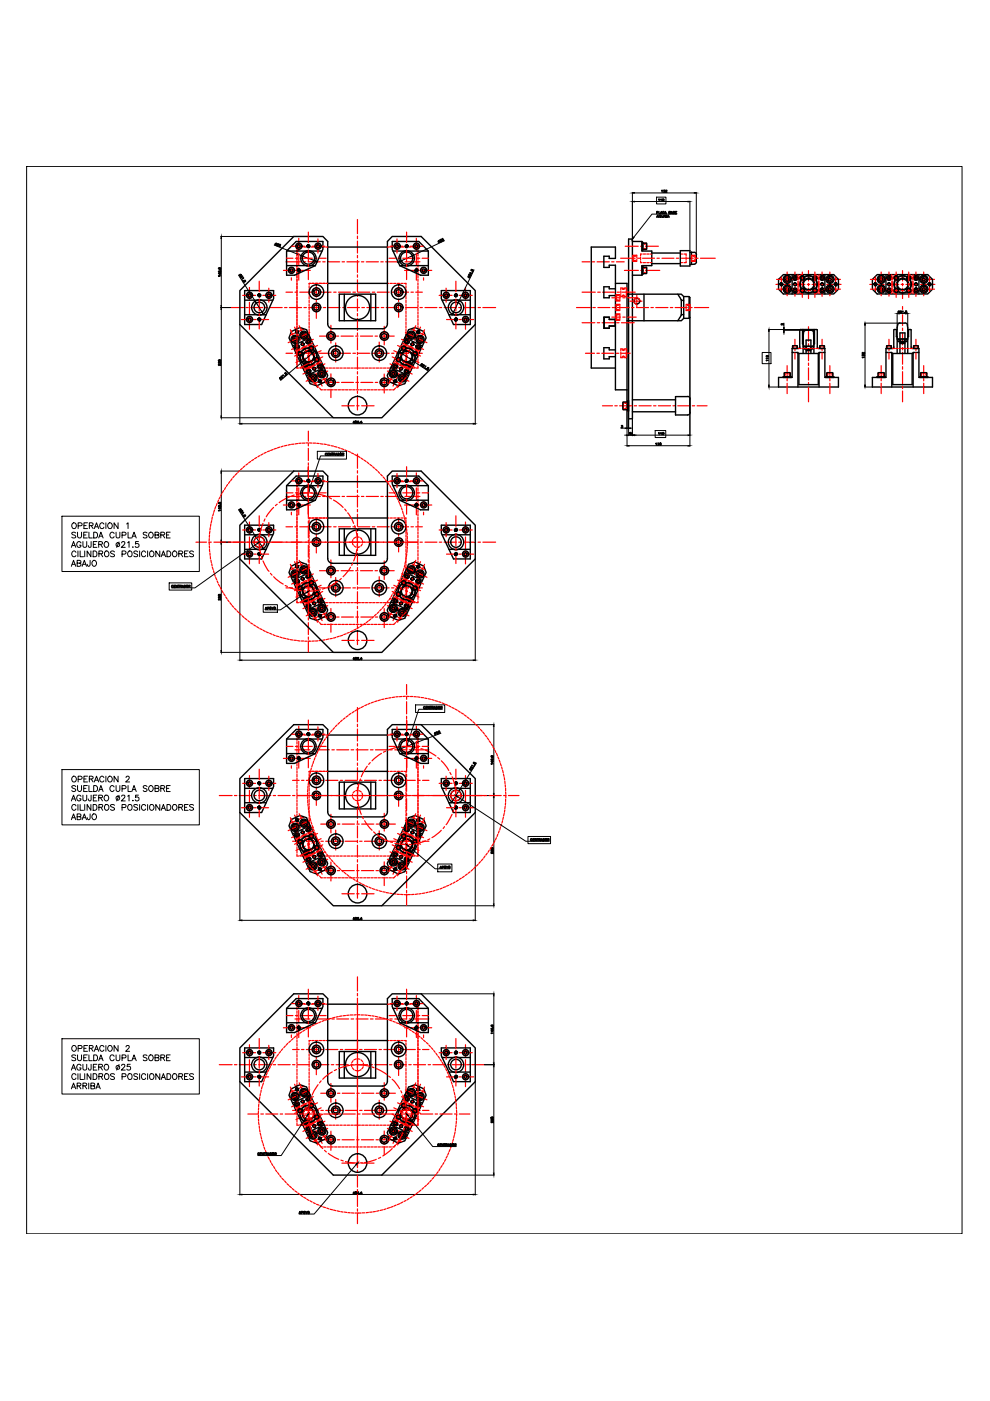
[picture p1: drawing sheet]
<svg xmlns="http://www.w3.org/2000/svg" width="210mm" height="297mm" viewBox="0 0 210 297" stroke-linecap="round" stroke-linejoin="round" font-family="sans-serif">
<!-- layer: CL -->
<g fill="none" stroke="#f00" stroke-width=".25">
<path d="M55 59.6v2.3M60.1 57.3h2.1M60.6 55.5h3.2M60.7 54.8h1.4M61.8 58.9v.5M61.9 52.2h2.7M62.6 54.8h.5M62.7 57.3h.5M63.3 50.5v1.6M63.3 52.7v.5M63.3 53.7v2.5M63.3 56.8v.5"/>
<path d="M63.3 57.8v1.6M63.6 54.8h2.6M63.7 57.3h2.1M64.3 55.5h.5M65.1 52.2h.5M65.4 53l-.1 2.5h2.6M65.4 49.2v2.2M65.4 52v.5M65.4 56.1v.5M65.4 57.1v2.2M66.2 52.2h2.7M66.7 54.8h.5"/>
<path d="M67.4 50.6v3.1M67.7 54.8h1.4M68.4 55.5h.5M69.4 55.5h2.6M72.5 55.5h.5M73.5 55.5h2.6M75.8 46.5v3M75.8 50.1v.5M75.8 51.1v2.6M75.8 54.2v.5M75.8 55.2v2.6M75.8 58.3v.5"/>
<path d="M75.8 59.3v2.6M76.6 55.5h.5M77.7 55.5h2.5M80.7 55.5h.6M81.8 55.5h2.5M82.5 54.8h1.3M82.7 52.2h2.7M84.2 50.6v3.1M84.4 54.8h.5M84.9 55.5h.5M85.4 54.8h2.5M85.8 57.3h2.1"/>
<path d="M85.9 55.5h3.1M86 52.2h.5M86.2 49.2v2.2M86.2 52v.5M86.2 53v2.5M86.2 56.1v.5M86.2 57.1v2.2M87 52.2h2.7M88.3 50.5v1.6M88.3 52.7v.5M88.3 53.7v2.5M88.3 56.8v.5"/>
<path d="M88.3 57.8v1.6M88.4 57.3h.5M88.5 54.8h.5M89.4 57.3h2.1M89.5 54.8h1.4M89.8 58.9v.5M96.7 59.6v2.3M123.4 55.5h1.7M125.6 55.5h.5M126.6 55.5h2.6M129.7 55.5h.5M130.7 55.5h1.6"/>
<path d="M131.6 54.8h3.1M132.4 57.3h3M132.6 52.2h2.7M135.2 54.8h.5M135.8 52.2h.5M135.9 57.3h.5M136.2 54.8h2.6M136.8 52.2h2.8M136.9 57.3h3M139.3 54.8h.5M140.3 54.8h2.6M143.4 54.8h.5"/>
<path d="M144.5 54.8h2.5M147.5 54.8h.5M148.5 54.8h3.2M164.6 59.2h3.4M165.7 58.7v3.1M166.9 57.7v1.7M166.9 59.9v.5M167.5 58.9h3.2M168.5 57.7v1.8M170.1 57.7v1.9M171.3 58.9h.5M171.4 57.4v2.2"/>
<path d="M172.3 58.9h3.2M172.8 57.7v1.9M174.3 57.7v1.8M174.9 59.2h3.3M176 57.7v1.7M176 59.9v.5M177.2 58.7v3.1M184.5 59.2h3.4M185.6 58.7v3.1M186.8 57.7v1.7M186.8 59.9v.5M187.4 58.9h3.2"/>
<path d="M188.5 57.7v1.8M190 57.7v1.9M191.1 58.9h.6M191.4 57.4v2.2M192.2 58.9h3.2M192.7 57.7v1.9M194.2 57.7v1.8M194.8 59.2h3.3M195.8 57.7v1.7M195.8 59.9v.5M197.1 58.7v3.1M48.9 65.2h2.7"/>
<path d="M51.2 67.7h2.1M51.4 62.6h2.8M52.1 65.2h.5M52.9 60.9v1.7M52.9 63.1v.5M52.9 64.1v2.6M52.9 67.2v.5M52.9 68.2v1.6M53.1 65.2h2.6M53.8 67.7h.5M54.7 62.6h.5M54.8 67.7h2.2"/>
<path d="M55 62.4v.5M55 63.4v2.6M55 66.5v.5M55 67.5v2.2M55.7 62.6h2.8M56.2 65.2h.5M57 61.1v3M57.2 65.2h2.6M60.3 65.2h.5M60.6 61.9h1.4M60.6 74.9h1.4M61.4 65.2h2.5"/>
<path d="M61.6 69.9l1.4 3.1M62.5 69.4l.8 1.8M62.5 61.9h.5M62.5 74.9h.5M62.5 72.7l1.4 2.8M62.7 71.9l-1.6 .8M63.4 73.4l-1.6 .7M63.4 69.1l1.5 3M63.5 71.6l.2 .5M63.6 61.9h2.5M63.6 74.9h2.5M63.6 71.5l-.5 .2"/>
<path d="M64 72.6l1 2.3M64.1 76l.2 .5M64.2 74.7l-1.7 .8M64.4 69.8l-2.8 1.2M64.4 72.9l-.5 .2M64.4 65.2h.6M64.5 76.9l1.4 3M64.7 75.9l-1.9 .9M65 71.6l1.3 2.8M65.1 74.3l-.4 .2M65.2 75.4l.3 .4M65.3 77.1l-1.7 .8"/>
<path d="M65.4 71v2.1M65.4 73.6v.5M65.4 74.6v2.6M65.4 77.7v.5M65.4 78.8v2M65.5 65.2h2.5M65.7 75.5l-.5 .2M65.7 70.5l-1.6 .8M65.7 76.3l1.1 2.3M65.9 79.2l1.4 3M65.9 78.5l-1.7 .8M66.2 76.7l-.4 .2"/>
<path d="M66.4 71.9l-1.6 .8M66.5 74.9l.2 .4M66.6 61.9h.6M66.6 74.9h.6M66.8 78.1l-.4 .2M66.9 75.8l1.4 2.9M67 79.1l.2 .5M67.1 60.1v2.9M67.1 63.5v.5M67.1 64.5v3M67.3 73.3l-1.7 .8M67.4 79.6l-.5 .3"/>
<path d="M67.7 61.9h2.5M67.7 74.9h2.5M67.7 71.3h3.1M67.7 78.3l1.5 3M68.1 74.4l-2 .9M68.4 75.7l-1.7 .8M68.6 65.2h.5M68.9 77.1l-1.6 .8M69.5 78.7l-1.6 .7M69.6 65.2h2.5M70.2 69v3.7M70.2 79.3v1.7"/>
<path d="M70.8 61.9h.5M70.8 74.9h.5M71.2 72.7v4.1M71.3 71.3h.5M71.8 61.9h2.5M71.8 74.9h2.5M72.3 71.3h2.6M72.7 65.2h.5M73.7 65.2h2.5M74.8 61.9h.6M74.8 74.9h.6M75.4 71.3h.5"/>
<path d="M75.8 62.4v.5M75.8 63.4v2.6M75.8 66.5v.5M75.8 67.5v2.6M75.8 70.6v.5M75.8 71.6v2.6M75.8 74.7v.5M75.8 75.7v2.6M75.8 78.8v.5M75.8 79.8v2.6M75.9 61.9h2.5M75.9 74.9h2.5"/>
<path d="M76.4 71.3h2.6M76.7 65.2h.6M77.8 65.2h2.5M78.9 61.9h.6M78.9 74.9h.6M79.5 71.3h.5M80 61.9h2.5M80 74.9h2.5M80.4 72.5v1.4M80.4 74.4v.5M80.4 75.4v1.4M80.5 71.3h3.1"/>
<path d="M80.8 65.2h.6M81.5 69.2v3.9M81.5 79.3v4M81.9 65.2h2.5M82.1 78.7l1.6 .7M82.7 77.1l1.6 .8M83 61.9h.5M83 74.9h.5M83.2 75.7l1.7 .8M83.5 74.4l2 .9M83.8 78.3l-1.4 3M84.1 61.9h2.5"/>
<path d="M84.1 74.9h2.5M84.2 79.6l.4 .3M84.3 73.3l1.7 .8M84.5 60.1v2.8M84.5 63.4v.5M84.5 64.4v2.9M84.6 79.1l-.2 .5M84.7 75.8l-1.4 2.9M84.8 78.1l.5 .2M84.9 65.2h.5M85.1 74.9l-.2 .4M85.1 71.9l1.7 .8"/>
<path d="M85.4 76.7l.4 .2M85.7 79.2l-1.4 3M85.7 78.5l1.7 .8M85.9 76.3l-1.1 2.3M86 75.5l.4 .2M86 70.5l1.5 .8M86 65.2h2.5M86.2 71v2.1M86.2 73.6v.5M86.2 74.6v2.6M86.2 77.7v.5M86.2 78.8v2"/>
<path d="M86.3 77.1l1.7 .8M86.3 75.4l-.2 .4M86.5 74.3l.5 .2M86.7 71.6l-1.4 2.8M86.9 75.9l1.9 .9M87.1 76.9l-1.4 3M87.1 61.9h.5M87.1 74.9h.5M87.3 69.8l2.8 1.2M87.3 72.9l.4 .2M87.4 74.7l1.8 .8M87.5 76l-.2 .5"/>
<path d="M87.6 72.6l-1.1 2.3M88 71.5l.4 .2M88.1 71.6l-.2 .5M88.2 61.9h1.3M88.2 74.9h1.3M88.2 73.4l1.6 .7M88.2 69.1l-1.4 3M88.9 71.9l1.6 .8M89 65.2h.5M89.1 72.7l-1.4 2.8M89.2 69.4l-.9 1.8M90 69.9l-1.4 3.1"/>
<path d="M90.1 65.2h2.5M93.1 62.6h2.8M93.1 65.2h.6M94.2 65.2h2.5M94.6 61.1v3M94.7 67.7h2.1M96.4 62.6h.5M96.7 62.4v.5M96.7 63.4v2.6M96.7 66.5v.5M96.7 67.5v2.2M97.3 65.2h.5"/>
<path d="M97.3 67.7h.5M97.4 62.6h2.7M98.3 65.2h2.6M98.3 67.7h2.1M98.7 60.9v1.7M98.7 63.1v.5M98.7 64.1v2.6M98.7 67.2v.5M98.7 68.2v1.6M101.4 65.2h.5M102.4 65.2h2.7M122.2 65.2h3"/>
<path d="M123.4 61.9h2.8M123.4 68.4h2.7M124.1 74.9h1.9M125.7 65.2h.5M126.5 74.9h.6M126.6 68.4h.5M126.7 61.9h.6M126.8 65.2h2.5M127.6 74.9h2.5M127.6 68.4h2.6M127.8 61.9h2.5M129.7 63.1h1.8"/>
<path d="M129.7 67.2h1.8M129.8 65.2h.5M130.7 74.9h.5M130.7 68.4h.5M130.8 61.9h.5M130.9 65.2h2.5M131.7 74.9h1.9M131.8 68.4h2.7M131.9 61.9h2.8M132.1 63.1h.5M132.1 67.2h.5M133.1 63.1h1.8"/>
<path d="M133.1 67.2h1.8M133.5 63.9h2.6M133.9 65.2h.5M134.9 65.2h2.6M135 62.6v2.4M138 65.2h.5M139 65.2h2.6M142.1 65.2h.5M143.1 65.2h2.6M146.2 65.2h.5M147.2 65.2h3.1M164.5 60.3h2.1"/>
<path d="M164.6 61.3h3.4M166.9 60.9v1.8M166.9 77.5v2.2M167.1 60.3h.5M167.5 61.6h3.2M168.1 60.3h2.6M168.5 60v.5M168.5 61v1.8M168.5 71.9v1.4M168.5 73.8v.5M168.5 74.8v1.3M170.1 60.1v.5"/>
<path d="M170.1 61.1v1.9M171.2 60.3h.5M171.3 61.6h.5M171.4 60.1v.5M171.4 61.1v2.2M171.4 69.3v3.1M171.4 72.9v.5M171.4 73.9v2.6M171.4 77v.5M171.4 78v2.6M172.2 60.3h2.5M172.3 61.6h3.1"/>
<path d="M172.8 60.1v.5M172.8 61.1v1.9M174.3 60v.5M174.3 61v1.8M174.3 71.9v1.4M174.3 73.8v.5M174.3 74.8v1.3M174.9 61.3h3.3M175.3 60.3h.5M176 60.9v1.8M176 77.5v2.2M176.3 60.3h2"/>
<path d="M184.4 60.3h2.1M184.5 61.3h3.4M186.8 60.9v1.8M186.8 77.5v2.2M187 60.3h.5M187.5 61.6h3.1M188 60.3h2.6M188.5 60v.5M188.5 61v1.8M188.5 71.9v1.4M188.5 73.8v.5M188.5 74.8v1.3"/>
<path d="M190 60.1v.5M190 61.1v1.9M191.1 60.3h.5M191.1 61.6h.6M191.4 60.1v.5M191.4 61.1v2.2M191.4 65v.6M191.4 66.7v2.3M191.4 69.6v.5M191.4 70.6v2.5M191.4 73.7v.5M191.4 74.7v2.5"/>
<path d="M191.4 77.7v.6M191.4 78.8v2.5M192.1 60.3h2.6M192.2 61.6h3.1M192.7 60.1v.5M192.7 61.1v1.9M194.2 60v.5M194.2 61v1.8M194.2 71.9v1.4M194.2 73.8v.5M194.2 74.8v1.3M194.8 61.3h3.3"/>
<path d="M195.2 60.3h.5M195.8 60.9v1.8M195.8 77.5v2.2M196.2 60.3h2M65.4 91.4v2.1M65.4 94v.5M65.4 95.1v2.5M65.4 98.1v.6M65.4 98.9v11M66.5 80.1l-1.6 .7M67.4 80l.9 1.8M68 81.1h2.8"/>
<path d="M69.2 80.2l-2.8 1.3M70.2 81.5v.5M70.2 82.5v1.8M71.3 81.1h.6M72.4 81.1h2.5M72.5 86h2.6M75.5 81.1h.5M75.6 86h.5M75.8 82.9v.5M75.8 83.9v3M75.8 96.3v3M75.8 99.8v.5"/>
<path d="M76.5 81.1h2.6M76.7 86h2.6M79.6 81.1h.5M80.6 81.1h2.9M82.4 80.2l2.8 1.3M84.2 80l-.9 1.8M85.1 80.1l1.6 .7M86.2 98.9v2.2M127.7 86h2.2M130.4 86h.5M131.4 86h2.6M134.5 86h.5"/>
<path d="M135.5 86h2.6M138.6 86h.5M139.6 86h2.6M142.7 86h.5M143.7 86h2.5M146.8 86h.5M147.8 86h2.1M166.9 80.2v.5M166.9 81.3v2.2M171.4 81.1v.5M171.4 82.1v3.1M176 80.2v.5"/>
<path d="M176 81.3v2.2M186.8 80.2v.5M186.8 81.3v2.2M191.4 81.8v.6M191.4 82.9v2.3M195.8 80.2v.5M195.8 81.3v2.2M41.5 114.9h2.3M44.3 114.9h.5M45.4 114.9h2.5M48.4 114.9h3.6M51.2 117.5h2.1"/>
<path d="M51.4 112.4h2.8M52.1 114.9h.9M52.9 110.7v1.6M52.9 112.8v.5M52.9 113.8v2.6M52.9 116.9v.5M52.9 118v1.6M53.1 114.9h3M53.8 117.5h.5M54.7 112.4h.5M54.8 117.5h2.2M55 114.9l.3 2.5"/>
<path d="M55 109.4v2.2M55 112.1v.5M55 113.1v2.6M55 116.2v.5M55 117.2v2.3M55 113.9v.5M55.4 118l.2 .5M55.7 112.4h2.8M55.8 111l-.7 2.4M55.8 118.9l1.2 2.2M56.2 110l-.2 .5M56.2 114.9h.9"/>
<path d="M57 110.8v3M57.2 114.9h3M58 107.6l-1.6 2M58.8 106.9l-.4 .3M60.1 107.1h2.1M60.3 114.9h.9M60.6 105.3h3.2M60.6 111.7h1.4M60.7 104.5h1.4M61.4 114.9h2.9M61.4 105.3l-2.2 1.3M61.6 119.6l1.4 3.1"/>
<path d="M61.8 108.6v.5M61.9 102h2.7M62.4 105l-.5 .1M62.5 119.1l.8 1.8M62.5 111.7h.5M62.6 104.5h.5M62.7 107.1h.5M63.3 100.3v1.6M63.3 102.4v.5M63.3 103.4v2.6M63.3 106.5v.5M63.3 107.5v1.6"/>
<path d="M63.4 118.8l1.5 3M63.6 111.7h2.5M63.6 104.5h2.6M63.7 107.1h2.1M64.3 105.3h.5M64.4 119.5l-2.8 1.3M64.4 114.9h.9M65.1 102h.5M65.3 105.3h2.6M65.4 104.5l-2.6 .3M65.4 110.5v.5M65.4 111.5v2.5"/>
<path d="M65.4 114.6v.5M65.4 115.6v2.5M65.4 118.6v.6M65.4 119.7v3.6M65.5 114.9h2.9M65.9 104.5l.5 .1M66.2 102h2.7M66.6 111.7h.6M66.7 104.5h.5M66.9 104.6l2.5 .7M67.1 109.8v2.9M67.1 113.3v.5"/>
<path d="M67.1 114.3v2.9M67.4 100.4v3M67.7 111.7h2.5M67.7 104.5h1.4M68.4 105.3h.5M68.6 114.9h.8M69.4 105.3h2.6M69.6 114.9h2.9M69.8 105.5l.5 .3M70.2 118.7v3.8M70.7 106l2 1.6M70.8 111.7h.5"/>
<path d="M71.8 111.7h2.5M72.5 105.3h.5M72.7 114.9h.8M73.1 107.9l.3 .4M73.5 105.3h2.6M73.7 114.9h2.9M73.7 108.7l.9 1.4 .4 .9M74.8 119.4l-.2 .5M74.8 111.7h.6M75.2 111.4l.1 .5M75.5 112.4l.3 2.5M75.7 116.5l-.7 2.4"/>
<path d="M75.7 115.5v.5M75.8 100.9v2.5M75.8 103.9v.5M75.8 105v2.5M75.8 108v.5M75.8 109v2.6M75.8 112.1v.5M75.8 113.1v2.6M75.8 116.2v.5M75.8 117.2v2.6M75.9 111.7h2.5M76.6 105.3h.5"/>
<path d="M76.7 114.9h1M77.7 105.3h2.5M77.8 114.9h2.9M78.9 111.7h.6M80 111.7h2.5M80.7 105.3h.6M80.8 114.9h1M81.5 118.9v4M81.8 105.3h2.5M81.9 114.9h3M82.5 104.5h1.3M82.7 102h2.7"/>
<path d="M83 111.7h.5M84.1 111.7h2.5M84.2 100.4v3M84.4 104.5h.5M84.5 109.8v2.9M84.5 113.2v.5M84.5 114.2v2.8M84.9 105.3h.5M84.9 114.9h1M85.4 104.5h2.5M85.8 107.1h2.1M85.9 105.3h3.1"/>
<path d="M86 102h.5M86 114.9h2.6M86.2 101.7v.5M86.2 102.7v2.6M86.2 105.8v.5M86.2 106.8v2.2M87 102h2.7M87.1 111.7h.5M87.3 119.5l2.8 1.3M88.2 111.7h1.3M88.2 118.8l-1.4 3M88.3 100.3v1.6"/>
<path d="M88.3 102.4v.5M88.3 103.4v2.6M88.3 106.5v.5M88.3 107.5v1.6M88.4 107.1h.5M88.5 104.5h.5M89 114.9h.5M89.2 119.1l-.9 1.8M89.4 107.1h2.1M89.5 104.5h1.4M89.8 108.6v.5M90 119.6l-1.4 3.1"/>
<path d="M90.1 114.9h2.5M93.1 112.4h2.8M93.1 114.9h.6M94.2 114.9h2.5M94.6 110.8v3M94.7 117.5h2.1M96.4 112.4h.5M96.7 109.4v2.2M96.7 112.1v.5M96.7 113.1v2.6M96.7 116.2v.5M96.7 117.2v2.3"/>
<path d="M97.3 114.9h.5M97.3 117.5h.5M97.4 112.4h2.7M98.3 114.9h2.6M98.3 117.5h2.1M98.7 110.7v1.6M98.7 112.8v.5M98.7 113.8v2.6M98.7 116.9v.5M98.7 118v1.6M101.4 114.9h.5M102.4 114.9h2.7"/>
<path d="M57.3 121.6l.4 .3M58 122.3l2 1.5M60.5 124.1l.4 .2M60.6 124.6h1.4M62.5 122.4l1.4 2.8-2.5-.6M62.5 124.6h.5M62.7 121.6l-1.6 .8M63.4 123.1l-1.6 .7M63.5 121.4l.2 .4M63.6 124.6h2.5M63.6 121.2l-.5 .2M64 122.3l1 2.3"/>
<path d="M64.1 125.7l.2 .5M64.2 124.4l-1.7 .8M64.4 122.7l-.5 .2M64.4 125.3h.5M64.5 126.7l1.4 2.9M64.7 125.7l-1.9 .9M65 121.3l1.3 2.8M65.1 124l-.4 .2M65.2 125.1l.3 .5M65.3 126.8l-1.7 .8M65.4 125.4h.1M65.4 123.4v4"/>
<path d="M65.4 127.5v3.1M65.4 131v.5M65.4 132v2.5M65.4 135.1v.5M65.4 136.1v2.1M65.7 125.2l-.5 .2M65.7 120.2l-1.6 .8M65.7 126l1.1 2.4M65.9 128.9l1.4 3M65.9 128.3l-1.7 .7M66.2 126.4l-.4 .2M66.4 121.7l-1.6 .7"/>
<path d="M66.5 129.8l-1.6 .8M66.5 124.6l.2 .5M66.6 124.6h.6M66.8 127.9l-.4 .2M66.9 125.5l1.4 2.9M67 128.8l.2 .5M67.3 123l-1.7 .8M67.4 129.8l.9 1.8M67.4 129.4l-.5 .2M67.7 124.6h2.5M67.7 121h3.1M67.7 128l1.5 3.1"/>
<path d="M67.9 125l-2.5 .4M68 130.8h2.8M68.1 124.1l-2 .9M68.4 125.4l-1.7 .8M68.9 126.9l-1.6 .7M68.9 124.7l-.5 .2M69.2 129.9l-2.8 1.3M69.5 128.4l-1.6 .8M70.2 129v1.7M70.2 131.2v.6M70.2 132.3v1.7M70.8 124.6h.5"/>
<path d="M71.2 122.4v4.1M71.3 121h.5M71.3 130.8h.6M71.6 123.3l-2.2 1.3M71.8 124.6h2.5M72.3 121h2.6M72.4 122.7l-.4 .3M72.4 130.8h2.5M72.5 135.8h2.6M74.3 120.3l-1.6 2M74.8 124.6h.6M75.4 121h.5"/>
<path d="M75.5 130.8h.5M75.6 135.8h.5M75.8 120.3v.5M75.8 121.3v2.6M75.8 124.4v.5M75.8 125.4v2.6M75.8 128.5v.5M75.8 129.6v2.5M75.8 132.6v.6M75.8 133.7v3M75.9 124.6h2.5M76.4 121h2.6"/>
<path d="M76.5 130.8h2.6M76.7 135.8h2.6M78.9 124.6h.6M79.5 121h.5M79.6 130.8h.5M80 124.6h2.5M80.4 122.3v1.3M80.4 124.1v.5M80.4 125.2v1.3M80.5 121h3.1M80.6 130.8h2.9M81.5 129v4.1"/>
<path d="M82.1 128.4l1.6 .8M82.4 129.9l2.8 1.3M82.7 126.9l1.6 .7M83 124.6h.5M83.2 125.4l1.7 .8M83.5 124.1l2 .9M83.8 128l-1.4 3.1M84.1 124.6h2.5M84.2 129.8l-.9 1.8M84.2 129.4l.4 .2M84.3 123l1.7 .8M84.6 128.8l-.2 .5"/>
<path d="M84.7 125.5l-1.4 2.9M84.8 127.9l.5 .2M85.1 124.6l-.2 .5M85.1 129.8l1.6 .8M85.1 121.7l1.7 .7M85.4 126.4l.4 .2M85.7 128.9l-1.4 3M85.7 128.3l1.7 .7M85.9 126l-1.1 2.4M86 125.2l.4 .2M86 120.2l1.5 .8M86.2 120.7v2.2"/>
<path d="M86.2 123.4v.5M86.2 124.4v2.5M86.2 127.5v.5M86.2 128.5v2.1M86.3 126.8l1.7 .8M86.3 125.1l-.2 .5M86.5 124l.5 .2M86.7 121.3l-1.4 2.8M86.9 125.7l1.9 .9M87.1 126.7l-1.4 2.9M87.1 124.6h.5M87.3 122.7l.4 .2"/>
<path d="M87.4 124.4l1.8 .8M87.5 125.7l-.2 .5M87.6 122.3l-1.1 2.3M88 121.2l.4 .2M88.1 121.4l-.2 .4M88.2 124.6h1.3M88.2 123.1l1.6 .7M88.9 121.6l1.6 .8M89.1 122.4l-1.4 2.9M60.7 158.3h1.4M61.9 155.7h2.7M62.5 159h3.2"/>
<path d="M62.6 158.3h.5M63.3 154v1.6M63.3 156.1v.5M63.3 157.2v2.5M63.6 158.3h2.6M65.1 155.7h.5M65.4 152.7v2.2M65.4 155.4v.5M65.4 156.4v2.6M65.4 159.5v.5M66.2 155.7h2.7M66.3 159h.5"/>
<path d="M66.7 158.3h.5M67.3 159h2.5M67.4 154.1v3M67.7 158.3h1.4M70.4 159h.5M71.4 159h2.5M74.4 159h.6M75.5 159h2.5M75.8 150v3M75.8 153.6v.5M75.8 154.6v2.5M75.8 157.7v.5"/>
<path d="M75.8 158.7v2.5M78.5 159h.6M79.6 159h2.5M80.9 159.7l-2 1.6M81.8 159.3l-.5 .2M82.5 158.3h1.3M82.6 159h.6M82.7 155.7h2.7M83.7 159h2.5M84.2 154.1v3M84.4 158.3h.5M84.7 158.4l-2.5 .7"/>
<path d="M85.4 158.3h2.5M85.7 158.3h-.5M86 155.7h.5M86.2 158.3l2.5 .3M86.2 145.1v2.1M86.2 147.8v.5M86.2 148.8v2.6M86.2 151.9v.5M86.2 152.7v11M86.8 159h.5M87 155.7h2.7M87.8 159h3.1"/>
<path d="M88.3 154v1.6M88.3 156.1v.5M88.3 157.2v2.5M88.5 158.3h.5M89.3 158.7l.4 .1M89.5 158.3h1.4M90.2 159.1l2.2 1.2M46.5 168.7h2.7M49.7 168.7h.5M50.7 168.7h2.6M51.2 171.3h2.1M51.4 166.1h2.8"/>
<path d="M52.9 164.4v1.6M52.9 166.6v.5M52.9 167.6v2.6M52.9 170.7v.5M52.9 171.7v1.6M53.8 168.7h.5M53.8 171.3h.5M54.7 166.1h.5M54.8 168.7h2.6M54.8 171.3h2.2M55 163.1v2.2M55 165.8v.5"/>
<path d="M55 166.8v2.6M55 169.9v.5M55 171v2.2M55.7 166.1h2.8M57 164.6v3M57.9 168.7h.5M58.9 168.7h2.6M60.1 160.8h2.1M61.6 173.4l1.4 3M61.8 162.4v.5M62 168.7h.5M62 165.5h1.4"/>
<path d="M62 178.4h1.4M62.5 172.8l.8 1.8M62.5 176.1l1.4 2.9M62.7 175.4l-1.6 .7M62.7 160.8h.5M63 168.7h2.6M63.3 160.2v.6M63.3 161.3v1.6M63.4 176.8l-1.6 .8M63.4 172.5l1.5 3M63.5 175.1l.2 .5M63.6 174.9l-.5 .2"/>
<path d="M63.7 160.8h2.1M63.9 165.5h.5M63.9 178.4h.5M64 176l1 2.4M64.1 179.5l.2 .5M64.2 178.2l-1.7 .8M64.4 173.2l-2.8 1.4M64.4 176.4l-.5 .2M64.7 179.4l-1.9 .9M65 165.5h2.5M65 178.4h2.5M65 175l1.3 2.9"/>
<path d="M65.1 177.7l-.4 .2M65.2 178.8l.3 .5M65.4 160.5v2.3M65.4 174.5v2.1M65.4 177.1v.5M65.4 178.1v2.6M65.7 179l-.5 .2M65.7 174l-1.6 .7M65.7 179.8l1.1 2.3M65.8 168.7h.8M66.4 175.4l-1.6 .8M66.5 178.4l.2 .4"/>
<path d="M66.8 168.7h2.9M66.9 179.3l1.4 2.9M67.1 163.5v2.9M67.1 166.9v.5M67.1 167.9v2.8M67.3 176.7l-1.7 .8M68 174.7h3M68 165.5h.6M68 178.4h.6M68.1 177.8l-2 .9M68.4 179.1l-1.7 .8M69.1 165.5h2.5"/>
<path d="M69.1 178.4h2.5M69.9 168.7h.9M70.2 172.6v4M70.9 168.7h2.9M71.2 176v1.3M71.2 177.9v.5M71.2 178.9v1.3M71.6 174.7h.5M72.2 165.5h.5M72.2 178.4h.5M72.6 174.7h2.6M73.2 165.5h2.5"/>
<path d="M73.2 178.4h2.5M74 168.7h.9M75 168.7h2.9M75.7 174.7h.5M75.8 161.8v.5M75.8 162.8v2.5M75.8 165.8v.6M75.8 166.9v2.5M75.8 169.9v.6M75.8 171v2.5M75.8 174v.6M75.8 175.1v2.5"/>
<path d="M75.8 178.2v.5M75.8 179.2v2.6M75.8 169.2l.1 .5M75.9 170.2l.7 2.4M76.1 166.1l-.3 2.6M76.3 165.5h.5M76.3 178.4h.5M76.4 165.2l-.1 .5M76.7 174.7h2.6M76.8 173.1l.2 .5M77.3 165.5h2.6M77.3 178.4h2.6"/>
<path d="M77.3 174l1.6 2M77.9 162.4l-1.3 2.3M78 168.7h1M78.5 161.7l-.3 .4M79.1 168.7h3M79.2 176.4l.4 .3M79.8 174.7h.5M80 177l2.2 1.3M80.4 165.5h.5M80.4 178.4h.5M80.4 176.2v4M80.8 174.7h3"/>
<path d="M81.4 165.5h2.6M81.4 178.4h2.6M81.5 172.4v3.8M82.1 168.7h1M82.7 178.5l.5 .1M83.2 179.1l1.7 .8M83.2 168.7h3M83.5 177.8l2 .9M83.7 178.8l2.5 .3M84.3 176.7l1.7 .8M84.5 165.5h.5M84.5 178.4h.5"/>
<path d="M84.5 163.5v3M84.5 167v.5M84.5 168v3M84.7 179.3l-1.4 2.9M85.1 178.4l-.2 .4M85.1 175.4l1.7 .8M85.5 165.5h2.6M85.5 178.4h2.6M85.8 160.8h2.1M85.9 179.8l-1.1 2.3M86 179l.4 .2M86 174l1.5 .7"/>
<path d="M86.2 179.1h.1M86.2 164.2v.5M86.2 165.2v2.6M86.2 168.3v.5M86.2 169.3v2.6M86.2 172.4v.5M86.2 173.4v3.6M86.2 177.1v4M86.2 168.7h1M86.3 178.8l-.2 .5M86.5 177.7l.5 .2M86.7 175l-1.4 2.9"/>
<path d="M86.7 179h.6M86.9 179.4l1.9 .9M87.3 173.2l2.8 1.4M87.3 176.4l.4 .2M87.3 168.7h2.9M87.4 178.2l1.8 .8M87.5 179.5l-.2 .5M87.6 176l-1.1 2.4M88 174.9l.4 .2M88.1 175.1l-.2 .5M88.2 176.8l1.6 .8M88.2 172.5l-1.4 3"/>
<path d="M88.3 160.2v.6M88.3 161.3v1.6M88.4 160.8h.5M88.6 165.5h.5M88.6 178.4h.5M88.9 175.4l1.6 .7M89.1 176.1l-1.4 2.9M89.2 172.8l-.9 1.8M89.4 160.8h2.1M89.6 165.5h1.3M89.6 178.4h1.3M89.8 162.4v.5"/>
<path d="M90 173.4l-1.4 3M90.2 178.3l-2.4 .7M90.4 168.7h.9M91.1 177.9l-.4 .2M91.4 168.7h2.9M92.8 160.6l.4 .4M93.1 166.1h2.8M93.6 161.3l1.5 2M93.6 176l-2 1.6M94.2 175.3l-.2 .4M94.5 168.7h.9M94.6 164.6v3"/>
<path d="M94.7 171.3h2.1M95.4 163.8l.2 .4M95.5 168.7h2.9M95.9 164.7l.6 2.4M95.9 172.6l-1.3 2.3M96.2 171.7l-.2 .5M96.4 166.1h.5M96.6 167.7v.5M96.7 168.7l-.4 2.5M96.7 163.1v2.2M96.7 165.8v.5M96.7 166.8v2.6"/>
<path d="M96.7 169.9v.5M96.7 171v2.2M97.3 171.3h.5M97.4 166.1h2.7M98.3 171.3h2.1M98.6 168.7h.9M98.7 164.4v1.6M98.7 166.6v.5M98.7 167.6v2.6M98.7 170.7v.5M98.7 171.7v1.6M99.6 168.7h3.6"/>
<path d="M103.7 168.7h2.6M106.8 168.7h.5M107.8 168.7h2.2M64.5 180.4l1.4 2.9M65.3 180.6l-1.7 .8M65.4 181.2v.5M65.4 182.2v2.1M65.9 182.6l1.4 3.1M65.9 182l-1.7 .8M66.2 180.1l-.4 .3M66.5 183.6l-1.6 .7M66.8 181.6l-.4 .2"/>
<path d="M67 182.6l.2 .4M67.4 183.5l.9 1.8M67.4 183.1l-.5 .2M67.7 181.8l1.5 3M68.2 184.6h2.8M68.9 180.6l-1.6 .8M69.2 183.7l-2.8 1.3M69.5 182.2l-1.6 .7M70.2 182.8v4M71.5 184.6h.5M72.5 189.5h2.6M72.5 184.6h2.6"/>
<path d="M75.6 184.6h.5M75.6 189.5h.5M75.8 182.3v.5M75.8 183.3v2.6M75.8 186.4v.5M75.8 187.4v3M76.6 184.6h2.6M76.7 189.5h2.6M79.7 184.6h.5M80.7 184.6h2.9M81.5 182.7v1.8M81.5 185v.5"/>
<path d="M81.5 186v1.8M82.1 182.2l1.6 .7M82.4 183.7l2.8 1.3M82.7 180.6l1.6 .8M83.8 181.8l-1.4 3M84.2 183.5l-.9 1.8M84.2 183.1l.4 .2M84.6 182.6l-.2 .4M84.8 181.6l.5 .2M85.1 183.6l1.6 .7M85.4 180.1l.4 .3M85.7 182.6l-1.4 3.1"/>
<path d="M85.7 182l1.7 .8M86.2 181.2v3.1M86.2 184.7v.5M86.2 185.7v2.6M86.2 188.8v.5M86.2 189.8v2.2M86.3 180.6l1.7 .8M87.1 180.4l-1.4 2.9M60.1 217.9h2.1M60.7 215.3h1.4M61.8 219.4v.6M61.9 212.8h2.7"/>
<path d="M62.5 216h3.2M62.6 215.3h.5M62.7 217.9h.5M63.3 211.1v1.6M63.3 213.2v.5M63.3 214.2v2.6M63.3 217.3v.5M63.3 218.3v1.7M63.6 215.3h2.6M63.7 217.9h2.1M65.1 212.8h.5M65.4 209.7v2.3"/>
<path d="M65.4 212.5v.5M65.4 213.5v2.6M65.4 216.6v.5M65.4 217.6v2.3M66.2 212.8h2.7M66.3 216h.5M66.7 215.3h.5M67.3 216h2.5M67.4 211.2v3M67.7 215.3h1.4M70.4 216h.5M71.4 216h2.5"/>
<path d="M74.4 216h.6M75.5 216h2.5M75.8 207.1v3M75.8 210.6v.5M75.8 211.6v36M78.5 216h.6M79.6 216h2.5M82.5 215.3h1.3M82.6 216h.6M82.7 212.8h2.7M83.7 216h2.5M84.2 211.2v3"/>
<path d="M84.4 215.3h.5M85.4 215.3h2.5M85.8 217.9h2.1M86 212.8h.5M86.2 209.7v2.3M86.2 212.5v.5M86.2 213.5v2.6M86.2 216.6v.5M86.2 217.6v2.3M86.8 216h.5M87 212.8h2.7M87.8 216h3.1"/>
<path d="M88.3 211.1v1.6M88.3 213.2v.5M88.3 214.2v2.6M88.3 217.3v.5M88.3 218.3v1.7M88.4 217.9h.5M88.5 215.3h.5M89.4 217.9h2.1M89.5 215.3h1.4M89.8 219.4v.6M46.5 225.7h2.7M49.7 225.7h.5"/>
<path d="M50.7 225.7h2.6M51.2 228.3h2.1M51.4 223.2h2.8M52.5 236.2h2.3M52.9 221.5v1.6M52.9 223.6v.6M52.9 224.7v2.5M52.9 227.7v.5M52.9 228.8v1.6M53.8 225.7h.5M53.8 228.3h.5M54.7 223.2h.5"/>
<path d="M54.8 225.7h2.6M54.8 228.3h2.2M55 220.2v2.2M55 222.9v.5M55 224v2.5M55 227v.6M55 228.1v2.2M55.3 236.2h.6M55.7 223.2h2.8M56.4 236.2h2.5M57 221.6v3M57.9 225.7h.5"/>
<path d="M58.9 225.7h2.6M59.4 236.2h.5M60.5 236.2h2.5M61.6 230.5l1.4 3M62 225.7h.5M62 222.5h1.4M62 235.4h1.4M62.5 229.9l.8 1.8M62.5 233.2l1.4 2.9M62.7 232.5l-1.6 .7M63 225.7h2.6M63.4 233.9l-1.6 .8"/>
<path d="M63.4 229.6l1.5 3M63.5 232.2l.2 .5M63.5 236.2h.5M63.6 232l-.5 .3M63.9 222.5h.5M63.9 235.4h.5M64 233.1l1 2.4M64.1 236.6l.2 .4M64.2 235.3l-1.7 .8M64.4 230.3l-2.8 1.3M64.4 233.5l-.5 .2M64.5 237.5l1.4 2.9"/>
<path d="M64.6 236.2h2.5M64.7 236.5l-1.9 .9M65 222.5h2.5M65 235.4h2.5M65 232.1l1.3 2.9M65.1 234.8l-.4 .2M65.2 235.9l.3 .5M65.3 237.7l-1.7 .8M65.4 231.6v2.1M65.4 234.2v.5M65.4 235.2v2.6M65.4 238.3v.5"/>
<path d="M65.4 239.3v2.1M65.4 236.7v.5M65.5 237.7l.7 2.5M65.7 233.7l-.3 2.5M65.7 236l-.5 .3M65.7 231.1l-1.6 .7M65.7 236.9l1.1 2.3M65.9 239.7l1.4 3.1M65.9 239.1l-1.7 .8M66 232.7l-.2 .4M66.1 225.7h.5M66.2 237.3l-.4 .2"/>
<path d="M66.4 232.5l-1.6 .8M66.5 235.4l.2 .5M66.8 238.7l-.4 .2M66.9 236.4l1.4 2.8M67 239.7l.2 .4M67.1 220.6v2.8M67.1 224v.5M67.1 225v2.9M67.2 225.7h2.5M67.3 233.8l-1.7 .8M67.5 230l-1.3 2.2M67.6 236.2h.5"/>
<path d="M67.7 238.9l1.5 3M68 231.8h3M68 222.5h.6M68 235.4h.6M68.1 229.2l-.4 .4M68.1 234.9l-2 .9M68.4 236.2l-1.7 .8M68.6 236.2h2.6M68.9 237.7l-1.6 .8M69.1 222.5h2.5M69.1 235.4h2.5M69.5 239.2l-1.6 .8"/>
<path d="M70.2 229.7v4M70.2 239.8v4.1M70.2 225.7h.6M70.5 227.3l-2.1 1.5M71.2 233.1v1.3M71.2 234.9v.6M71.2 236v1.3M71.3 225.7h2.5M71.3 226.8l-.4 .2M71.6 231.8h.5M71.7 236.2h.5M72.2 222.5h.5"/>
<path d="M72.2 235.4h.5M72.6 231.8h2.6M72.7 236.2h2.6M73.2 222.5h2.5M73.2 235.4h2.5M74.3 225.9l-2.5 .6M74.4 225.7h.5M75.3 225.8h-.5M75.4 225.7h2.5M75.7 231.8h.5M75.8 225.7l2.5 .4M75.8 236.2h.5"/>
<path d="M76.3 222.5h.5M76.3 235.4h.5M76.7 231.8h2.6M76.8 236.2h2.6M77.3 222.5h2.6M77.3 235.4h2.6M78.5 225.7h.5M78.8 226.2l.5 .2M79.5 225.7h2.6M79.8 226.5l2.2 1.3M79.8 231.8h.5M79.9 236.2h.5"/>
<path d="M80.4 222.5h.5M80.4 235.4h.5M80.4 233.3v4M80.8 231.8h3M81 236.2h2.5M81.4 222.5h2.6M81.4 235.4h2.6M81.5 229.5v3.8M81.5 239.8v1.8M82.1 239.2l1.6 .8M82.4 228.1l.4 .3M82.6 225.7h.5"/>
<path d="M82.7 237.7l1.6 .8M83.2 228.8l1.5 2M83.2 236.2l1.7 .8M83.5 234.9l2 .9M83.6 225.7h2.6M83.8 238.9l-1.4 3M84 236.2h.6M84.3 233.8l1.7 .8M84.5 222.5h.5M84.5 235.4h.5M84.5 220.6v3M84.5 224.1v.5"/>
<path d="M84.5 225.1v2.9M84.6 239.7l-.2 .4M84.7 236.4l-1.4 2.8M84.8 238.7l.5 .2M85 231.3l.2 .4M85.1 236.2h2.5M85.1 235.4l-.2 .5M85.1 232.5l1.7 .8M85.4 237.3l.4 .2M85.4 232.2l.7 2.4M85.5 222.5h2.6M85.5 235.4h2.6"/>
<path d="M85.7 239.7l-1.4 3.1M85.7 239.1l1.7 .8M85.7 239.2l-.1 .5M85.9 236.9l-1.1 2.3M86 236l.4 .3M86 231.1l1.5 .7M86.2 235.1v.5M86.2 236.2l-.3 2.5M86.2 231.6v2.1M86.2 234.2v.5M86.2 235.2v2.6M86.2 238.3v.5"/>
<path d="M86.2 239.3v2.1M86.3 237.7l1.7 .8M86.3 235.9l-.2 .5M86.5 234.8l.5 .2M86.7 225.7h.5M86.7 232.1l-1.4 2.9M86.9 236.5l1.9 .9M87.1 237.5l-1.4 2.9M87.3 230.3l2.8 1.3M87.3 233.5l.4 .2M87.4 235.3l1.8 .8M87.5 236.6l-.2 .4"/>
<path d="M87.6 233.1l-1.1 2.4M87.7 225.7h2.5M88 232l.4 .3M88.1 232.2l-.2 .5M88.2 233.9l1.6 .8M88.2 229.6l-1.4 3M88.2 236.2h.5M88.6 222.5h.5M88.6 235.4h.5M88.9 232.5l1.6 .7M89.1 233.2l-1.4 2.9M89.2 229.9l-.9 1.8"/>
<path d="M89.2 236.2h2.6M89.6 222.5h1.3M89.6 235.4h1.3M90 230.5l-1.4 3M90.8 225.7h.5M91.8 225.7h2.5M92.3 236.2h.5M93.1 223.2h2.8M93.3 236.2h2.6M94.6 221.6v3M94.7 228.3h2.1M94.9 225.7h.5"/>
<path d="M95.9 225.7h2.5M96.4 223.2h.5M96.4 236.2h.5M96.7 220.2v2.2M96.7 222.9v.5M96.7 224v2.5M96.7 227v.6M96.7 228.1v2.2M97.3 228.3h.5M97.4 223.2h2.7M97.4 236.2h2.2M98.3 228.3h2.1"/>
<path d="M98.7 221.5v1.6M98.7 223.6v.6M98.7 224.7v2.5M98.7 227.7v.5M98.7 228.8v1.6M98.9 225.7h.6M100 225.7h2.7M66.4 240.6l.2 .5M66.5 240.6l-1.6 .8M66.9 241.5l1.5 2M67.4 240.6l.9 1.8M67.4 240.2l-.5 .2"/>
<path d="M68.2 241.7h2.8M68.8 243.9l.4 .3M69.2 240.7l-2.8 1.3M69.6 244.5l2.2 1.3M71.5 241.7h.5M72.3 246l.5 .1M72.5 246.6h2.6M72.5 241.7h2.6M73.3 246.3l2.5 .3M75.6 241.7h.5M75.6 246.6h.5M75.8 246.6h.1"/>
<path d="M75.8 248.1v.5M75.8 249.1v2.6M75.8 252.2v.5M75.8 253.2v2.6M75.8 256.3v.5M75.8 257.3v2.1M76.6 241.7h2.6M76.7 246.6h2.6M76.8 246.5l-.5 .1M79.7 241.7h.5M79.8 245.8l-2.5 .7M80.7 245.4l-.5 .2"/>
<path d="M80.7 241.7h2.9M81.5 242.1v.5M81.5 243.1v1.7M82.4 240.7l2.8 1.3M83.2 243.5l-2 1.6M83.8 242.8l-.3 .4M84.2 240.6l-.9 1.8M84.2 240.2l.4 .2M85.1 240.6l1.6 .8M85.4 240.2l-1.2 2.2"/>
</g>
<!-- layer: 0 -->
<g fill="none" stroke="#000" stroke-width=".3">
<path d="M60.8 53.2l2-2h5.7v1.6l-1.6 3.5-4.4 2h-1.7zM60.8 56.3h6.1M60.8 53.2h7.5M61.5 57.2l.3-.2 .3 .2v.3l-.3 .2-.3-.2zM63 52l.3-.2 .3 .2v.4l-.3 .1-.3-.1zM67.1 52l.3-.2 .3 .2v.4l-.3 .1-.3-.1zM69.5 52.4h12.6M83.2 51.2h5.6l2 2v5.1h-1.6l-4.4-2-1.6-3.5zM83.3 53.2h7.5M83.9 52l.3-.2 .3 .2v.4l-.3 .1-.3-.1zM84.8 56.3h6M88 52l.3-.2 .3 .2v.4l-.3 .1-.3-.1z"/>
<path d="M89.5 57.2l.3-.2 .3 .2v.3l-.3 .2-.3-.2zM133.3 50.7h.8v38.1h-.8zM134.1 51.2h2v2h2.1v3.1h-2.1v2h-2M136.1 51.3l.2 .1v1.6l-.2 .1M136.1 56.4l.2 .1v1.6l-.2 .1M136.3 51.5l.8 .1-.1 1.3h-.7zM136.3 56.7h.8l-.1 1.3h-.7zM138.2 53.7h6M138.2 55.9h6M144.2 53.1h2.1v3.3h-2.1zM146.3 53.5h.3M146.3 56.1h.3"/>
<path d="M146.6 53.5v2.6M146.6 53.5h.6M147.2 56l-.6 .1M147.2 53.5l.4 .3 .1 .2M147.6 54v1.5M147.7 55.5l-.1 .2-.4 .3M165.1 59.2l1-1h10.7l1 1v2.1l-1 1h-10.7l-1-1zM166.7 58.9h.4l.2 .3-.2 .4h-.4l-.1-.4zM168 58.2v4.1M168.4 58.7h.3l.1 .2-.1 .3h-.3l-.2-.3zM169.9 59.3a1.84 1.84 0 0 0 0 1.9M169.9 59.4a1.76 1.76 0 0 0 0 1.8"/>
<path d="M170 58.7h.2l.1 .2-.1 .3h-.2l-.1-.3zM172.4 58.8a1.76 1.76 0 0 0-1.9 0M172.4 58.7a1.84 1.84 0 0 0-1.9 0M172.6 58.7h.3l.1 .2-.1 .3h-.3l-.1-.3zM172.9 59.4a1.76 1.76 0 0 1 0 1.8M173 59.3a1.84 1.84 0 0 1 0 1.9M174.1 58.7h.4l.1 .2-.1 .3h-.4l-.1-.3zM174.9 58.2v4.1M175.7 58.9h.4l.2 .3-.2 .4h-.4l-.1-.4zM185 59.2l1-1h10.7l1 1v2.1l-1 1h-10.7l-1-1zM186.7 58.9h.3l.2 .3-.2 .4h-.3l-.2-.4zM187.8 58.2v4.1"/>
<path d="M188.3 58.7h.3l.2 .2-.2 .3h-.3l-.1-.3zM189.8 59.3a1.84 1.84 0 0 0 0 1.9M189.9 59.4a1.76 1.76 0 0 0 0 1.8M189.9 58.7h.2l.2 .2-.2 .3h-.2l-.1-.3zM192.3 58.8a1.76 1.76 0 0 0-1.8 0M192.3 58.7a1.84 1.84 0 0 0-1.9 0M192.5 58.7h.3l.1 .2-.1 .3h-.3l-.1-.3zM192.9 59.4a1.76 1.76 0 0 1 0 1.8M193 59.3a1.84 1.84 0 0 1 0 1.9M194.1 58.7h.3l.1 .2-.1 .3h-.3l-.2-.3zM194.8 58.2v4.1M195.7 58.9h.3l.2 .3-.2 .4h-.3l-.2-.4z"/>
<path d="M51.9 61.6h6.1v1.7l-2.5 5.5h-3.6zM51.9 63.6h5.9M51.9 66.7h4.5M52.6 62.5l.3-.2 .3 .2v.3l-.3 .2-.3-.2zM52.6 67.6l.3-.2 .3 .2v.4l-.3 .1-.3-.1zM56.7 62.5l.3-.2 .3 .2v.3l-.3 .2-.3-.2zM61.8 70.3l1.8-.9 1.4 .5 4.5 9.7-.5 1.4-1.8 .8-1.4-.5-4.5-9.7zM62.4 71.6l.4 .1 .1 .3-.2 .3-.4-.1-.1-.3zM62.8 73.3h.3l.2 .3-.2 .2h-.3l-.1-.3zM63.3 74.9l.4-.1 .2 .2-.2 .2zM63.6 75.4a1.84 1.84 0 0 0 .8 1.7M63.7 75.4a1.76 1.76 0 0 0 .7 1.7"/>
<path d="M64.2 70.8h.4l.1 .3-.2 .3h-.3l-.2-.4zM64.6 77.2h.3l-.1 .4-.3-.2zM65.2 78.5h.3l.2 .3-.2 .3h-.3l-.1-.3zM65.2 72.2h.3l.2 .3-.2 .2h-.3l-.1-.3zM65.6 73.9a1.76 1.76 0 0 0-1.7 .7M65.6 73.8a1.84 1.84 0 0 0-1.7 .8M65.8 71.6l-3.8 1.7M65.9 73.6h.3l.1 .3-.2 .2h-.2zM66.2 79.8l.4 .1 .1 .3-.2 .3-.4-.1-.1-.3zM66.4 74.1a1.76 1.76 0 0 1 .7 1.7M66.4 74.1a1.84 1.84 0 0 1 .8 1.7M66.6 61.7l.5-.3 .5 .3v.5l-.5 .3-.5-.3z"/>
<path d="M66.6 64.9l.5-.3 .5 .3v.6l-.5 .3-.5-.3zM66.9 76.6a1.76 1.76 0 0 1-1.7 .7M66.9 76.6a1.84 1.84 0 0 1-1.7 .8M67 76l.4 .3-.2 .2h-.2l-.1-.2zM67.7 77.4h.3l.1 .3-.2 .2h-.3l-.1-.2zM68 79h.4l.2 .3-.2 .3h-.4l-.1-.3zM68.7 77.9l-3.7 1.7M69.5 68.7a1.04 1.04 0 0 0 1 1h10.6a1.04 1.04 0 0 0 1-1M69.5 68.7v-17.5l-1-1.1h-6.2l-11.4 11.5v7.2l19.8 19.8h10.3l19.8-19.8v-7.2l-11.5-11.5h-6.1l-1.1 1.1v17.5M69.5 60.1h12.6M69.7 71l.5-.3 .5 .3v.6l-.5 .3-.5-.3zM70.7 74.6l.5-.3 .5 .3v.6l-.5 .3-.5-.3z"/>
<path d="M71.9 62.4h7.7v5.6h-7.7zM73 62.4v5.6M78.6 62.4v5.6M79.9 74.6l.5-.3 .5 .3v.6l-.5 .3-.5-.3zM80.9 71l.6-.3 .5 .3v.6l-.5 .3-.6-.3zM82.9 77.9l3.7 1.7M83.2 79h.3l.2 .3-.1 .3h-.4l-.2-.3zM83.6 77.4h.3l.2 .3-.1 .2h-.3l-.2-.2zM84 61.7l.5-.3 .5 .3v.5l-.5 .3-.5-.3zM84 64.9l.5-.3 .5 .3v.6l-.5 .3-.5-.3zM84.3 76.1l.3-.1v.5h-.3l-.1-.2zM84.7 76.6a1.84 1.84 0 0 0 1.7 .8"/>
<path d="M84.8 76.6a1.76 1.76 0 0 0 1.6 .7M85 79.9l.4-.1 .2 .3-.2 .3-.3 .1-.2-.3zM85.2 74.1a1.84 1.84 0 0 0-.8 1.7M85.2 74.1a1.76 1.76 0 0 0-.7 1.7M85.4 73.6h.3l.1 .2-.1 .3-.3-.2zM85.8 71.6l3.7 1.7M86 78.5h.3l.2 .3-.1 .3h-.3l-.2-.3zM86 72.2h.4l.1 .2-.1 .3h-.3l-.2-.2zM86 73.8a1.84 1.84 0 0 1 1.7 .8M86 73.9a1.76 1.76 0 0 1 1.7 .7M86.6 69.9l1.4-.5 1.8 .9 .6 1.3-4.6 9.7-1.3 .5-1.9-.8-.5-1.4zM86.7 77.2h.3l.1 .2-.1 .2h-.2z"/>
<path d="M87 70.8h.3l.3 .2-.2 .4h-.3l-.3-.3zM87.9 74.8h.2l.1 .1v.3h-.3zM88 75.4a1.76 1.76 0 0 1-.8 1.7M88.1 75.4a1.84 1.84 0 0 1-.8 1.7M88.5 73.3h.3l.2 .2-.2 .3h-.3l-.1-.2zM88.9 71.7l.3-.1 .2 .3-.1 .3-.4 .1-.2-.3zM93.6 61.6h6.1v7.2h-3.5l-2.6-5.5zM93.7 63.6h6M94.3 62.5l.3-.2 .3 .2v.3l-.3 .2-.3-.2zM95.2 66.7h4.5M98.4 62.5l.3-.2 .3 .2v.3l-.3 .2-.3-.2zM98.4 67.6l.3-.2 .3 .2v.4l-.3 .1-.3-.1z"/>
<path d="M128.1 67.3v2.3h1.1M129.2 67.7h1.3M130.4 69.1v-1.4h-1.2v-.5h-1.2v2.4h1.2v-.5h1.3M130.5 60.1h2.4v22.5h-2.4v-26.4h-1.3v.5h-1.2v-2.4h1.2v.5h1.3v-2.4h-5.1v25.6h5.1M130.5 61.2h-1.3v-.4h-1.2v2.3h1.2v-.4h1.3M130.5 74.2h-1.3v-.5h-1.2v2.4h1.2v-.5h1.3M132.9 62.4h11.6l.5 .5M136.5 62.4v5.6M143.7 62.4l.8 1.2M144.5 66.8l-.8 1.2M144.5 63.6v3.2M144.5 63.6l.5 .2"/>
<path d="M145 62.9h1.1l.2 .2v4.2l-.2 .2h-1.1M145 67.5l-.5 .5h-11.6M145 62.9v4.6M145 66.6l-.5 .2M146.1 62.9v4.6M166.3 79.1l1.2-.1 .1 .9h-1.3zM166.7 61h.4l.2 .3-.2 .3h-.4l-.1-.3zM168 74.7h1.2v7.4M168 73.3h1l.1 .6h-1.1zM168.4 61.4h.3l.1 .2-.1 .3h-.3l-.2-.3zM169.2 74.9h4.5M169.4 74.9v6.6h4.1v-6.6"/>
<path d="M169.6 73.6v-3.7h3.7v3.8l.3 .2h1.3v6.1h2.9v2.1h-12.7v-2.1h2.9v-6.1h1.3M169.6 73.6l-.3 .3M170 61.4h.2l.1 .2-.1 .2h-.2l-.1-.2zM170.2 69.9v3h.1M170.3 72.9v2M170.3 69.9v3.5h2.2v-3.5M170.4 70.5l-.1 .6M170.4 73.9h2.1M170.5 61.9a1.84 1.84 0 0 0 1.9 0M170.5 73.4l-.1 .1M170.5 61.8a1.76 1.76 0 0 0 1.9 0M170.9 72.1h1v2h-1z"/>
<path d="M170.9 74.9v-.5h1v.5M171 74.1v.3M171.8 74.1v.3M172 70l-1.4 .1-.2 .4M172 70l.4 .3 .1 .2M172.3 73.4l.1 .1-.1 .5h-1.8l-.1-.5M172.5 73.5h-2.1M172.5 70.5v.6M172.6 72.9v2M172.6 61.4h.3l.1 .2-.1 .2h-.3l-.1-.2zM172.7 69.9v3h-.2M173.8 73.3h1v.6h-1z"/>
<path d="M174.1 61.4h.4l.1 .2-.1 .3h-.4l-.1-.3zM174.9 74.7h-1.2v7.4M175.3 79.1l1.2-.1 .1 .9h-1.3zM175.7 61h.4l.2 .3-.2 .3h-.4l-.1-.3zM186.2 79.1l1.2-.1 .1 .9h-1.3zM186.7 61h.3l.2 .3-.2 .3h-.3l-.2-.3zM187.8 74.7h1.3v7.4M188 73.3h.9l.1 .6h-1zM188.3 61.4h.3l.2 .2-.2 .3h-.3l-.1-.3zM189.1 74.9h4.5M189.2 73.9h-1.4v6.1h-2.8v2.1h12.7v-2.1h-2.9v-6.1h-1.3M189.3 74.9v6.6h4.1v-6.6"/>
<path d="M189.5 73.6l-.3 .3M189.9 61.4h.2l.2 .2-.2 .2h-.2l-.1-.2zM190 69.9v1.5h.2M190.2 69.9h-.7v3.7M190.2 71.9h2.3M190.4 72h.5v.3l.2 .1 .8-.1M190.4 72.3h.5M190.4 61.9a1.84 1.84 0 0 0 1.9 0M190.5 71.9l-.2 .1M190.5 61.8a1.76 1.76 0 0 0 1.8 0M190.8 70.6h1.1v2h-1.1zM190.8 74.9v-2.1h1.1v2.1"/>
<path d="M190.9 72.6v.2M191.7 72.6v.2M191.9 72.3h.5M191.9 71.9h-1M192.2 71.9l.1 .1-.1 .4h-1.7l-.2-.4M192.4 72h-.5l-.1 .3M192.4 69l.1 5.9M192.4 69l-.3-.5a2.03 2.03 0 0 0-1.7 .2l-.2 .8v5.4M192.5 69.9h.7v3.7l.3 .3M192.5 61.4h.3l.1 .2-.1 .2h-.3l-.1-.2zM192.6 69.9v1.5h-.1M193.7 73.3h1v.6h-1z"/>
<path d="M194.1 61.4h.3l.1 .2-.1 .3h-.3l-.2-.3zM194.8 74.7h-1.2v7.4M195.2 79.1l1.2-.1 .1 .9h-1.3zM195.7 61h.3l.2 .3-.2 .3h-.3l-.2-.3zM62.3 99.9h6.2l1 1v17.5a1.04 1.04 0 0 0 1 1h10.6a1.04 1.04 0 0 0 1-1v-17.5l1.1-1h6.1l11.5 11.5v7.1l-19.8 19.8h-10.3l-19.8-19.8v-7.1zM69.7 80.8l.5-.3 .5 .3v.6l-.5 .3-.5-.3zM80.9 80.8l.6-.3 .5 .3v.6l-.5 .3-.6-.3zM132.1 85.2h1v1.7h-1v-.1zM133.3 85h-.2v2.1h.2M134.1 87.3h9.1M134.1 84.8h9.1M143.2 84.1l2.6-.1 .4 .3 .1 3.2-.2 .4-2.9 .1z"/>
<path d="M166 80l.1-.1h1.6l.1 .1M175.1 80v-.1h1.7v.1M185.9 80l.1-.1h1.6l.1 .1M195 80v-.1h1.7v.1M51.9 111.4h6.1v1.6l-2.5 5.5h-3.6zM51.9 113.4h5.9M51.9 116.5h4.5M52.6 112.2l.3-.2 .3 .2v.3l-.3 .2-.3-.2zM52.6 117.3l.3-.1 .3 .1v.4l-.3 .2-.3-.2zM56.7 112.2l.3-.2 .3 .2v.3l-.3 .2-.3-.2zM60.8 103l2-2.1h5.7v1.7l-1.6 3.5-4.4 2h-1.7zM60.8 103h7.5"/>
<path d="M60.8 106.1h6.1M61.5 106.9l.3-.2 .3 .2v.3l-.3 .3-.3-.3zM63 101.8l.3-.2 .3 .2v.3l-.3 .2-.3-.2zM66.6 111.4l.5-.3 .5 .3v.6l-.5 .3-.5-.3zM66.6 114.7l.5-.3 .5 .3v.5l-.5 .3-.5-.3zM67.1 101.8l.3-.2 .3 .2v.3l-.3 .2-.3-.2zM69.5 102.1h12.6M69.5 109.8h12.6M71.9 112.1h7.7v5.6h-7.7zM73 112.1v5.6M78.6 112.1v5.6M83.2 100.9h5.6l2 2.1v5.1h-1.6l-4.4-2-1.6-3.5z"/>
<path d="M83.3 103h7.5M83.9 101.8l.3-.2 .3 .2v.3l-.3 .2-.3-.2zM84 111.4l.5-.3 .5 .3v.6l-.5 .3-.5-.3zM84 114.7l.5-.3 .5 .3v.5l-.5 .3-.5-.3zM84.8 106.1h6M86.6 119.6l1.4-.5 1.8 .9 .6 1.4-4.6 9.7-1.3 .4-1.9-.8-.5-1.4zM88 101.8l.3-.2 .3 .2v.3l-.3 .2-.3-.2zM89.5 106.9l.3-.2 .3 .2v.3l-.3 .3-.3-.3zM93.6 111.4h6.1v7.1h-3.5l-2.6-5.5zM93.7 113.4h6M94.3 112.2l.3-.2 .3 .2v.3l-.3 .2-.3-.2zM95.2 116.5h4.5"/>
<path d="M98.4 112.2l.3-.2 .3 .2v.3l-.3 .2-.3-.2zM98.4 117.3l.3-.1 .3 .1v.4l-.3 .2-.3-.2zM61.8 120l1.8-.9 1.4 .5 4.5 9.7-.5 1.4-1.8 .8-1.4-.4-4.5-9.7zM62.4 121.4h.4l.1 .3-.2 .3h-.4l-.1-.3zM62.8 123l.3 .1 .2 .2-.2 .3h-.3l-.1-.3zM63.3 124.7l.4-.2 .2 .2-.2 .2zM63.6 125.2a1.84 1.84 0 0 0 .8 1.7M63.7 125.2a1.76 1.76 0 0 0 .7 1.6M64.2 120.5h.4l.1 .4-.2 .3-.3-.1-.2-.3zM64.6 126.9h.3l-.1 .5-.3-.3zM65.2 128.2l.3 .1 .2 .2-.2 .3h-.3l-.1-.3zM65.2 121.9h.3l.2 .3-.2 .3-.3-.1-.1-.3z"/>
<path d="M65.6 123.6a1.76 1.76 0 0 0-1.7 .8M65.6 123.5a1.84 1.84 0 0 0-1.7 .8M65.8 121.3l-3.8 1.8M65.9 123.4h.3l.1 .2-.2 .2h-.2zM66.2 129.6h.4l.1 .3-.2 .3h-.4l-.1-.3zM66.4 123.9a1.76 1.76 0 0 1 .7 1.6M66.4 123.8a1.84 1.84 0 0 1 .8 1.7M66.9 126.3a1.76 1.76 0 0 1-1.7 .8M66.9 126.4a1.84 1.84 0 0 1-1.7 .8M67 125.8h.3l.1 .2-.2 .2h-.2l-.1-.2zM67.7 127.1h.3l.1 .3-.2 .3-.3-.1-.1-.2zM68 128.7h.4l.2 .3-.2 .3h-.4l-.1-.3z"/>
<path d="M68.7 127.6l-3.7 1.8M69.7 120.7l.5-.3 .5 .3v.6l-.5 .3-.5-.3zM69.7 130.5l.5-.3 .5 .3v.6l-.5 .3-.5-.3zM70.7 124.3l.5-.2 .5 .2v.6l-.5 .3-.5-.3zM79.9 124.3l.5-.2 .5 .2v.6l-.5 .3-.5-.3zM80.9 120.7l.6-.3 .5 .3v.6l-.5 .3-.6-.3zM80.9 130.5l.6-.3 .5 .3v.6l-.5 .3-.6-.3zM82.9 127.6l3.7 1.8M83.2 128.7h.3l.2 .3-.1 .3h-.4l-.2-.3zM83.6 127.1h.3l.2 .3-.1 .2-.3 .1-.2-.3zM84.3 125.8h.3v.4l-.4-.2zM84.7 126.4a1.84 1.84 0 0 0 1.7 .8"/>
<path d="M84.8 126.3a1.76 1.76 0 0 0 1.6 .8M85 129.6h.4l.2 .3-.2 .3h-.3l-.2-.3zM85.2 123.8a1.84 1.84 0 0 0-.8 1.7M85.2 123.9a1.76 1.76 0 0 0-.7 1.6M85.4 123.4h.3l.1 .2-.1 .2-.3-.2zM85.8 121.3l3.7 1.8M86 128.3l.3-.1 .2 .3-.1 .3h-.3l-.2-.3zM86 121.9h.4l.1 .2-.1 .3-.3 .1-.2-.3zM86 123.5a1.84 1.84 0 0 1 1.7 .8M86 123.6a1.76 1.76 0 0 1 1.7 .8M86.7 126.9h.3l.1 .2-.1 .2-.2 .1zM87 120.5h.3l.3 .3-.2 .3-.3 .1-.3-.3z"/>
<path d="M87.9 124.5h.2l.1 .2v.2h-.3zM88 125.2a1.76 1.76 0 0 1-.8 1.6M88.1 125.2a1.84 1.84 0 0 1-.8 1.7M88.5 123.1l.3-.1 .2 .3-.2 .3h-.3l-.1-.3zM88.9 121.4h.3l.2 .3-.1 .3h-.4l-.2-.3zM60.8 156.7l2-2h5.7v1.7l-1.6 3.4-4.4 2.1h-1.7zM60.8 156.7h7.5M60.8 159.8h6.1M63 155.5l.3-.2 .3 .2v.3l-.3 .3-.3-.3zM67.1 155.5l.3-.2 .3 .2v.3l-.3 .3-.3-.3zM69.5 155.8h12.6M83.2 154.7h5.6l2 2v5.2h-1.6l-4.4-2.1-1.6-3.4z"/>
<path d="M83.3 156.7h7.5M83.9 155.5l.3-.2 .3 .2v.3l-.3 .3-.3-.3zM84.8 159.8h6M88 155.5l.3-.2 .3 .2v.3l-.3 .3-.3-.3zM51.9 165.1h6.1v1.7l-2.5 5.5h-3.6zM51.9 167.1h5.9M51.9 170.2h4.5M52.6 165.9l.3-.2 .3 .2v.4l-.3 .2-.3-.2zM52.6 171l.3-.1 .3 .1v.4l-.3 .2-.3-.2zM56.7 165.9l.3-.2 .3 .2v.4l-.3 .2-.3-.2zM61.5 160.6l.3-.1 .3 .1v.4l-.3 .2-.3-.2zM61.8 173.8l1.8-.9 1.4 .5 4.5 9.7-.5 1.3-1.8 .9-1.4-.5-4.5-9.7z"/>
<path d="M62.4 175.1h.4l.1 .4-.2 .2h-.4l-.1-.3zM62.8 176.8h.3l.2 .3-.2 .2h-.3l-.1-.3zM63.5 178.2h.2l.2 .2-.2 .3h-.2l-.2-.3zM63.6 178.9a1.84 1.84 0 0 0 .8 1.7M63.7 178.9a1.76 1.76 0 0 0 .7 1.6M64.2 174.3h.4l.1 .3-.2 .3h-.3l-.2-.3zM65.2 175.7h.3l.2 .3-.2 .2h-.3l-.1-.3zM65.6 177.3a1.76 1.76 0 0 0-1.7 .8M65.6 177.2a1.84 1.84 0 0 0-1.7 .8M65.8 175.1l-3.8 1.7M65.9 177.1h.3l.1 .2-.2 .2h-.2zM66.4 177.6a1.76 1.76 0 0 1 .7 1.6"/>
<path d="M66.4 177.5a1.84 1.84 0 0 1 .8 1.8M66.6 165.2l.5-.3 .5 .3v.5l-.5 .3-.5-.3zM66.6 168.4l.5-.3 .5 .3v.6l-.5 .3-.5-.3zM67 179.5l.4 .3-.2 .2-.3-.3zM69.5 172.1a1.04 1.04 0 0 0 1 1.1M69.5 172.1v-17.4l-1-1.1h-6.2l-11.4 11.5v7.2l19.8 19.7h10.3l19.8-19.7v-7.2l-11.5-11.5h-6.1l-1.1 1.1v17.4M69.5 163.5h12.6M69.7 174.4l.5-.3 .5 .3v.6l-.5 .3-.5-.3zM70.5 173.2h10.6M70.7 178.1l.5-.3 .5 .3v.6l-.5 .3-.5-.3zM71.9 165.8h7.7v5.7h-7.7zM73 165.8v5.7"/>
<path d="M78.6 165.8v5.7M79.9 178.1l.5-.3 .5 .3v.6l-.5 .3-.5-.3zM80.9 174.4l.6-.3 .5 .3v.6l-.5 .3-.6-.3zM82.1 172.1a1.04 1.04 0 0 1-1 1.1M84 165.2l.5-.3 .5 .3v.5l-.5 .3-.5-.3zM84 168.4l.5-.3 .5 .3v.6l-.5 .3-.5-.3zM84.3 179.5h.3v.4l-.3 .1zM85.2 177.5a1.84 1.84 0 0 0-.8 1.8M85.2 177.6a1.76 1.76 0 0 0-.7 1.6M85.4 177.1h.3l.1 .2-.1 .2-.3-.2zM85.8 175.1l3.7 1.7M86 175.7h.4l.1 .2-.1 .3h-.3l-.2-.2z"/>
<path d="M86 177.2a1.84 1.84 0 0 1 1.7 .8M86 177.3a1.76 1.76 0 0 1 1.7 .8M86.6 173.4l1.4-.5 1.8 .9 .6 1.3-4.6 9.7-1.3 .5-1.9-.9-.5-1.3zM87 174.3h.3l.3 .3-.2 .3h-.3l-.3-.3zM87.9 178.2l.3 .2v.3h-.3zM88 178.9a1.76 1.76 0 0 1-.8 1.6M88.1 178.9a1.84 1.84 0 0 1-.8 1.7M88.5 176.8h.3l.2 .2-.2 .3h-.3l-.1-.2zM88.9 175.1h.3l.2 .3-.1 .3h-.4l-.2-.2zM89.5 160.6l.3-.1 .3 .1v.4l-.3 .2-.3-.2zM93.6 165.1h6.1v7.2h-3.5l-2.6-5.5zM93.7 167.1h6"/>
<path d="M94.3 165.9l.3-.2 .3 .2v.4l-.3 .2-.3-.2zM95.2 170.2h4.5M98.4 165.9l.3-.2 .3 .2v.4l-.3 .2-.3-.2zM98.4 171l.3-.1 .3 .1v.4l-.3 .2-.3-.2zM64.6 180.7h.3l.1 .2-.2 .2h-.2l-.1-.2zM65.2 182h.3l.2 .3-.2 .2h-.3l-.1-.3zM66.2 183.3h.4l.1 .4-.2 .3-.4-.1-.1-.3zM66.9 180a1.76 1.76 0 0 1-1.7 .8M66.9 180.1a1.84 1.84 0 0 1-1.7 .8M67.7 180.9h.3l.1 .3-.2 .2h-.3l-.1-.3zM68 182.4l.4 .1 .2 .3-.2 .3h-.4l-.1-.4zM68.7 181.4l-3.7 1.7"/>
<path d="M69.7 184.3l.5-.3 .5 .3v.6l-.5 .3-.5-.3zM80.9 184.3l.6-.3 .5 .3v.6l-.5 .3-.6-.3zM82.9 181.4l3.7 1.7M83.2 182.5l.3-.1 .2 .3-.1 .4h-.4l-.2-.3zM83.6 180.9h.3l.2 .2-.1 .3h-.3l-.2-.2zM84.7 180.1a1.84 1.84 0 0 0 1.7 .8M84.8 180a1.76 1.76 0 0 0 1.6 .8M85 183.3h.4l.2 .3-.2 .3-.3 .1-.2-.3zM86 182h.3l.2 .2-.1 .3h-.3l-.2-.2zM86.7 180.7h.3v.4l-.4-.2zM60.8 213.8h7.5M60.8 216.8h6.1"/>
<path d="M61.5 217.7l.3-.2 .3 .2v.4l-.3 .1-.3-.1zM62.3 210.7h6.2l1 1v17.5a1.04 1.04 0 0 0 1 1.1h10.6a1.04 1.04 0 0 0 1-1.1v-17.5l1.1-1h6.1l11.5 11.5v7.1l-19.8 19.8h-10.3l-19.8-19.8v-7.1zM62.8 211.7h5.7v1.7l-1.6 3.4-4.4 2.1h-1.7v-5.1zM63 212.6l.3-.2 .3 .2v.4l-.3 .1-.3-.1zM67.1 212.6l.3-.2 .3 .2v.4l-.3 .1-.3-.1zM69.5 212.9h12.6M83.2 211.7h5.6l2 2.1v5.1h-1.6l-4.4-2.1-1.6-3.4zM83.3 213.8h7.5M83.9 212.6l.3-.2 .3 .2v.4l-.3 .1-.3-.1zM84.8 216.8h6M88 212.6l.3-.2 .3 .2v.4l-.3 .1-.3-.1zM89.5 217.7l.3-.2 .3 .2v.4l-.3 .1-.3-.1z"/>
<path d="M51.9 222.2h6.1v1.6l-2.5 5.5h-3.6zM51.9 224.2h5.9M51.9 227.3h4.5M52.6 223l.3-.2 .3 .2v.4l-.3 .1-.3-.1zM52.6 228.1l.3-.2 .3 .2v.4l-.3 .2-.3-.2zM56.7 223l.3-.2 .3 .2v.4l-.3 .1-.3-.1zM61.8 230.9l1.8-.9 1.4 .5 4.5 9.6-.5 1.4-1.8 .9-1.4-.5-4.5-9.7zM62.4 232.2h.4l.1 .4-.2 .2h-.4l-.1-.3zM62.8 233.9h.3l.2 .3-.2 .2h-.3l-.1-.3zM63.5 235.3l.4 .3-.2 .1h-.2l-.2-.2zM63.6 236a1.84 1.84 0 0 0 .8 1.7M63.7 236a1.76 1.76 0 0 0 .7 1.6"/>
<path d="M64.2 231.3l.4 .1 .1 .3-.2 .3h-.3l-.2-.4zM64.6 237.7l.3 .1-.1 .4-.3-.3zM65.2 239.1h.3l.2 .3-.2 .2h-.3l-.1-.3zM65.2 232.7l.3 .1 .2 .2-.2 .3h-.3l-.1-.3zM65.6 234.4a1.76 1.76 0 0 0-1.7 .8M65.6 234.3a1.84 1.84 0 0 0-1.7 .8M65.8 232.1l-3.8 1.8M65.9 234.2h.3l-.1 .4h-.2l-.1-.2zM66.4 234.7a1.76 1.76 0 0 1 .7 1.7M66.4 234.6a1.84 1.84 0 0 1 .8 1.8M66.6 222.2l.5-.3 .5 .3v.6l-.5 .3-.5-.3zM66.6 225.4l.5-.3 .5 .3v.6l-.5 .3-.5-.3z"/>
<path d="M66.9 237.2a1.76 1.76 0 0 1-1.7 .7M66.9 237.2a1.84 1.84 0 0 1-1.7 .8M67 236.6h.3l.1 .2-.2 .2-.3-.2zM67.7 237.9l.3 .1 .1 .2-.2 .3h-.3l-.1-.3zM68 239.5h.4l.2 .4-.2 .3-.4-.1-.1-.3zM68.7 238.5l-3.7 1.7M69.5 220.6h12.6M69.7 231.5l.5-.3 .5 .3v.6l-.5 .3-.5-.3zM70.7 235.1l.5-.3 .5 .3v.6l-.5 .3-.5-.3zM71.9 222.9h7.7v5.7h-7.7zM73 222.9v5.7M78.6 222.9v5.7"/>
<path d="M79.9 235.1l.5-.3 .5 .3v.6l-.5 .3-.5-.3zM80.9 231.5l.6-.3 .5 .3v.6l-.5 .3-.6-.3zM82.9 238.5l3.7 1.7M83.2 239.5h.3l.2 .3-.1 .3-.4 .1-.2-.3zM83.6 238l.3-.1 .2 .3-.1 .3h-.3l-.2-.3zM84 222.2l.5-.3 .5 .3v.6l-.5 .3-.5-.3zM84 225.4l.5-.3 .5 .3v.6l-.5 .3-.5-.3zM84.3 236.6h.3l.1 .2-.1 .2h-.3zM84.7 237.2a1.84 1.84 0 0 0 1.7 .8M84.8 237.2a1.76 1.76 0 0 0 1.6 .7M85.2 234.6a1.84 1.84 0 0 0-.8 1.8M85.2 234.7a1.76 1.76 0 0 0-.7 1.7"/>
<path d="M85.4 234.2l.4 .2-.1 .2h-.2zM85.8 232.1l3.7 1.8M86 239.1h.3l.2 .2-.1 .3h-.3l-.2-.2zM86 232.8l.4-.1 .1 .3-.1 .3h-.3l-.2-.3zM86 234.3a1.84 1.84 0 0 1 1.7 .8M86 234.4a1.76 1.76 0 0 1 1.7 .8M86.6 230.5l1.4-.5 1.8 .9 .6 1.3-4.6 9.7-1.3 .5-1.9-.9-.5-1.4zM86.7 237.8l.3-.1v.4l-.2 .1zM87 231.4l.3-.1 .3 .3-.2 .4h-.3l-.3-.3zM87.9 235.3h.2l.1 .4h-.3l-.1-.1zM88 236a1.76 1.76 0 0 1-.8 1.6M88.1 236a1.84 1.84 0 0 1-.8 1.7"/>
<path d="M88.5 233.9h.3l.2 .2-.2 .3h-.3l-.1-.2zM88.9 232.2h.3l.2 .3-.1 .3h-.4l-.2-.2zM93.6 222.2h6.1v7.1h-3.5l-2.6-5.5zM93.7 224.2h6M94.3 223l.3-.2 .3 .2v.4l-.3 .1-.3-.1zM95.2 227.3h4.5M98.4 223l.3-.2 .3 .2v.4l-.3 .1-.3-.1zM98.4 228.1l.3-.2 .3 .2v.4l-.3 .2-.3-.2zM66.2 240.4h.4l.1 .3-.2 .3h-.4l-.1-.3zM69.7 241.4l.5-.3 .5 .3v.5l-.5 .3-.5-.3zM80.9 241.4l.6-.3 .5 .3v.5l-.5 .3-.6-.3zM85 240.4h.4l.2 .3-.2 .3h-.3l-.2-.3z"/>
<circle cx="61.8" cy="57.3" r=".66"/>
<circle cx="63.4" cy="52.2" r=".66"/>
<circle cx="63.4" cy="57.3" r=".32"/>
<circle cx="65.4" cy="54.7" r="1.29"/>
<circle cx="65.4" cy="54.8" r="1.63"/>
<circle cx="65.4" cy="52.2" r=".32"/>
<circle cx="67.4" cy="52.2" r=".66"/>
<circle cx="84.2" cy="52.2" r=".66"/>
<circle cx="86.2" cy="54.7" r="1.29"/>
<circle cx="86.2" cy="52.2" r=".32"/>
<circle cx="86.2" cy="54.8" r="1.63"/>
<circle cx="88.3" cy="52.2" r=".66"/>
<circle cx="88.3" cy="57.3" r=".32"/>
<circle cx="89.8" cy="57.3" r=".66"/>
<circle cx="166.9" cy="59.2" r=".87"/>
<circle cx="166.9" cy="59.2" r=".66"/>
<circle cx="168.6" cy="58.9" r=".53"/>
<circle cx="170.1" cy="58.9" r=".44"/>
<circle cx="172.8" cy="58.9" r=".44"/>
<circle cx="174.3" cy="58.9" r=".53"/>
<circle cx="176" cy="59.2" r=".87"/>
<circle cx="176" cy="59.2" r=".66"/>
<circle cx="186.9" cy="59.2" r=".87"/>
<circle cx="186.9" cy="59.2" r=".66"/>
<circle cx="188.5" cy="58.9" r=".53"/>
<circle cx="190" cy="58.9" r=".44"/>
<circle cx="192.7" cy="58.9" r=".44"/>
<circle cx="194.2" cy="58.9" r=".53"/>
<circle cx="195.9" cy="59.2" r=".87"/>
<circle cx="195.9" cy="59.2" r=".66"/>
<circle cx="52.9" cy="62.6" r=".66"/>
<circle cx="52.9" cy="67.7" r=".66"/>
<circle cx="55" cy="65.2" r="1.12"/>
<circle cx="55" cy="67.7" r=".32"/>
<circle cx="55" cy="62.6" r=".32"/>
<circle cx="55" cy="65.2" r="1.63"/>
<circle cx="57" cy="62.6" r=".66"/>
<circle cx="62.6" cy="72" r=".87"/>
<circle cx="62.6" cy="72" r=".66"/>
<circle cx="63" cy="70.4" r=".32"/>
<circle cx="63" cy="73.6" r=".53"/>
<circle cx="63.6" cy="75" r=".44"/>
<circle cx="64.2" cy="73" r=".32"/>
<circle cx="64.4" cy="71.1" r=".87"/>
<circle cx="64.4" cy="71.1" r=".66"/>
<circle cx="64.8" cy="77.4" r=".44"/>
<circle cx="65.4" cy="75.6" r="1.29"/>
<circle cx="65.4" cy="75.6" r="1.12"/>
<circle cx="65.4" cy="78.8" r=".53"/>
<circle cx="65.4" cy="72.4" r=".53"/>
<circle cx="66" cy="73.8" r=".44"/>
<circle cx="66.6" cy="78.2" r=".32"/>
<circle cx="67.1" cy="61.9" r="1.55"/>
<circle cx="67.1" cy="61.9" r=".91"/>
<circle cx="67.1" cy="65.2" r=".91"/>
<circle cx="67.2" cy="76.2" r=".44"/>
<circle cx="67.8" cy="77.6" r=".53"/>
<circle cx="68.2" cy="79.2" r=".87"/>
<circle cx="68.2" cy="79.2" r=".66"/>
<circle cx="70.2" cy="71.2" r=".91"/>
<circle cx="71.2" cy="74.9" r="1.55"/>
<circle cx="71.2" cy="74.9" r=".91"/>
<circle cx="75.8" cy="65.2" r="2.56"/>
<circle cx="80.4" cy="74.9" r="1.55"/>
<circle cx="80.4" cy="74.9" r=".91"/>
<circle cx="81.5" cy="71.2" r=".91"/>
<circle cx="83.4" cy="79.2" r=".66"/>
<circle cx="83.4" cy="79.2" r=".87"/>
<circle cx="83.8" cy="77.6" r=".53"/>
<circle cx="84.5" cy="76.2" r=".44"/>
<circle cx="84.5" cy="61.9" r="1.55"/>
<circle cx="84.5" cy="61.9" r=".91"/>
<circle cx="84.5" cy="65.2" r=".91"/>
<circle cx="85" cy="78.2" r=".32"/>
<circle cx="85.6" cy="73.8" r=".44"/>
<circle cx="86.2" cy="75.6" r="1.29"/>
<circle cx="86.2" cy="78.8" r=".53"/>
<circle cx="86.2" cy="75.6" r="1.12"/>
<circle cx="86.3" cy="72.4" r=".53"/>
<circle cx="86.9" cy="77.4" r=".44"/>
<circle cx="87.2" cy="71.1" r=".66"/>
<circle cx="87.2" cy="71.1" r=".87"/>
<circle cx="87.5" cy="73" r=".32"/>
<circle cx="88" cy="75" r=".44"/>
<circle cx="88.7" cy="70.4" r=".32"/>
<circle cx="88.7" cy="73.6" r=".53"/>
<circle cx="89.1" cy="72" r=".66"/>
<circle cx="89.1" cy="72" r=".87"/>
<circle cx="94.6" cy="62.6" r=".66"/>
<circle cx="96.7" cy="65.2" r="1.12"/>
<circle cx="96.7" cy="67.7" r=".32"/>
<circle cx="96.7" cy="65.2" r="1.63"/>
<circle cx="96.7" cy="62.6" r=".32"/>
<circle cx="98.7" cy="62.6" r=".66"/>
<circle cx="98.7" cy="67.7" r=".66"/>
<circle cx="135" cy="63.8" r=".61"/>
<circle cx="165.7" cy="60.3" r=".32"/>
<circle cx="166.9" cy="61.3" r=".87"/>
<circle cx="166.9" cy="61.3" r=".66"/>
<circle cx="168.6" cy="61.6" r=".53"/>
<circle cx="168.6" cy="60.3" r=".32"/>
<circle cx="170.1" cy="61.6" r=".44"/>
<circle cx="171.4" cy="60.3" r="1.29"/>
<circle cx="171.4" cy="60.3" r="1.12"/>
<circle cx="172.8" cy="61.6" r=".44"/>
<circle cx="174.3" cy="61.6" r=".53"/>
<circle cx="174.3" cy="60.3" r=".32"/>
<circle cx="176" cy="61.3" r=".87"/>
<circle cx="176" cy="61.3" r=".66"/>
<circle cx="177.2" cy="60.3" r=".32"/>
<circle cx="185.6" cy="60.3" r=".32"/>
<circle cx="186.9" cy="61.3" r=".87"/>
<circle cx="186.9" cy="61.3" r=".66"/>
<circle cx="188.5" cy="61.6" r=".53"/>
<circle cx="188.5" cy="60.3" r=".32"/>
<circle cx="190" cy="61.6" r=".44"/>
<circle cx="191.4" cy="60.3" r="1.29"/>
<circle cx="191.4" cy="60.3" r="1.12"/>
<circle cx="192.7" cy="61.6" r=".44"/>
<circle cx="194.2" cy="60.3" r=".32"/>
<circle cx="194.2" cy="61.6" r=".53"/>
<circle cx="195.9" cy="61.3" r=".87"/>
<circle cx="195.9" cy="61.3" r=".66"/>
<circle cx="197.1" cy="60.3" r=".32"/>
<circle cx="66.4" cy="80.1" r=".87"/>
<circle cx="66.4" cy="80.1" r=".66"/>
<circle cx="67.8" cy="80.8" r=".32"/>
<circle cx="70.2" cy="81.1" r=".91"/>
<circle cx="75.8" cy="86" r="1.97"/>
<circle cx="81.5" cy="81.1" r=".91"/>
<circle cx="83.8" cy="80.8" r=".32"/>
<circle cx="85.3" cy="80.1" r=".66"/>
<circle cx="85.3" cy="80.1" r=".87"/>
<circle cx="52.9" cy="112.3" r=".66"/>
<circle cx="52.9" cy="117.5" r=".66"/>
<circle cx="55" cy="114.9" r="1.12"/>
<circle cx="55" cy="117.5" r=".32"/>
<circle cx="55" cy="114.9" r="1.63"/>
<circle cx="55" cy="112.3" r=".32"/>
<circle cx="57" cy="112.3" r=".66"/>
<circle cx="61.8" cy="107.1" r=".66"/>
<circle cx="63.4" cy="101.9" r=".66"/>
<circle cx="63.4" cy="107.1" r=".32"/>
<circle cx="65.4" cy="104.5" r="1.29"/>
<circle cx="65.4" cy="104.5" r="1.63"/>
<circle cx="65.4" cy="101.9" r=".32"/>
<circle cx="67.1" cy="111.7" r="1.55"/>
<circle cx="67.1" cy="111.7" r=".91"/>
<circle cx="67.1" cy="114.9" r=".91"/>
<circle cx="67.4" cy="101.9" r=".66"/>
<circle cx="75.8" cy="114.9" r="2.56"/>
<circle cx="84.2" cy="101.9" r=".66"/>
<circle cx="84.5" cy="111.7" r="1.55"/>
<circle cx="84.5" cy="111.7" r=".91"/>
<circle cx="84.5" cy="114.9" r=".91"/>
<circle cx="86.2" cy="104.5" r="1.29"/>
<circle cx="86.2" cy="101.9" r=".32"/>
<circle cx="86.2" cy="104.5" r="1.63"/>
<circle cx="88.3" cy="101.9" r=".66"/>
<circle cx="88.3" cy="107.1" r=".32"/>
<circle cx="89.8" cy="107.1" r=".66"/>
<circle cx="94.6" cy="112.3" r=".66"/>
<circle cx="96.7" cy="114.9" r="1.12"/>
<circle cx="96.7" cy="114.9" r="1.63"/>
<circle cx="96.7" cy="112.3" r=".32"/>
<circle cx="96.7" cy="117.5" r=".32"/>
<circle cx="98.7" cy="112.3" r=".66"/>
<circle cx="98.7" cy="117.5" r=".66"/>
<circle cx="62.6" cy="121.7" r=".87"/>
<circle cx="62.6" cy="121.7" r=".66"/>
<circle cx="63" cy="120.1" r=".32"/>
<circle cx="63" cy="123.3" r=".53"/>
<circle cx="63.6" cy="124.7" r=".44"/>
<circle cx="64.2" cy="122.7" r=".32"/>
<circle cx="64.4" cy="120.8" r=".87"/>
<circle cx="64.4" cy="120.8" r=".66"/>
<circle cx="64.8" cy="127.1" r=".44"/>
<circle cx="65.4" cy="125.3" r="1.29"/>
<circle cx="65.4" cy="125.3" r="1.12"/>
<circle cx="65.4" cy="128.5" r=".53"/>
<circle cx="65.4" cy="122.2" r=".53"/>
<circle cx="66" cy="123.6" r=".44"/>
<circle cx="66.4" cy="129.9" r=".87"/>
<circle cx="66.4" cy="129.9" r=".66"/>
<circle cx="66.6" cy="127.9" r=".32"/>
<circle cx="67.2" cy="126" r=".44"/>
<circle cx="67.8" cy="127.4" r=".53"/>
<circle cx="67.8" cy="130.5" r=".32"/>
<circle cx="68.2" cy="129" r=".87"/>
<circle cx="68.2" cy="129" r=".66"/>
<circle cx="70.2" cy="121" r=".91"/>
<circle cx="70.2" cy="130.8" r=".91"/>
<circle cx="71.2" cy="124.6" r="1.55"/>
<circle cx="71.2" cy="124.6" r=".91"/>
<circle cx="75.8" cy="135.8" r="1.97"/>
<circle cx="80.4" cy="124.6" r="1.55"/>
<circle cx="80.4" cy="124.6" r=".91"/>
<circle cx="81.5" cy="130.8" r=".91"/>
<circle cx="81.5" cy="121" r=".91"/>
<circle cx="83.4" cy="129" r=".66"/>
<circle cx="83.4" cy="129" r=".87"/>
<circle cx="83.8" cy="127.4" r=".53"/>
<circle cx="83.8" cy="130.5" r=".32"/>
<circle cx="84.5" cy="126" r=".44"/>
<circle cx="85" cy="127.9" r=".32"/>
<circle cx="85.3" cy="129.9" r=".66"/>
<circle cx="85.3" cy="129.9" r=".87"/>
<circle cx="85.6" cy="123.6" r=".44"/>
<circle cx="86.2" cy="125.3" r="1.29"/>
<circle cx="86.2" cy="128.5" r=".53"/>
<circle cx="86.2" cy="125.3" r="1.12"/>
<circle cx="86.3" cy="122.2" r=".53"/>
<circle cx="86.9" cy="127.1" r=".44"/>
<circle cx="87.2" cy="120.8" r=".66"/>
<circle cx="87.2" cy="120.8" r=".87"/>
<circle cx="87.5" cy="122.7" r=".32"/>
<circle cx="88" cy="124.7" r=".44"/>
<circle cx="88.7" cy="120.1" r=".32"/>
<circle cx="88.7" cy="123.3" r=".53"/>
<circle cx="89.1" cy="121.7" r=".66"/>
<circle cx="89.1" cy="121.7" r=".87"/>
<circle cx="63.4" cy="155.7" r=".66"/>
<circle cx="65.4" cy="158.2" r="1.29"/>
<circle cx="65.4" cy="155.7" r=".32"/>
<circle cx="65.4" cy="158.2" r="1.63"/>
<circle cx="67.4" cy="155.7" r=".66"/>
<circle cx="84.2" cy="155.7" r=".66"/>
<circle cx="86.2" cy="158.2" r="1.29"/>
<circle cx="86.2" cy="158.2" r="1.63"/>
<circle cx="86.2" cy="155.7" r=".32"/>
<circle cx="88.3" cy="155.7" r=".66"/>
<circle cx="52.9" cy="166.1" r=".66"/>
<circle cx="52.9" cy="171.2" r=".66"/>
<circle cx="55" cy="168.6" r="1.12"/>
<circle cx="55" cy="168.6" r="1.63"/>
<circle cx="55" cy="166.1" r=".32"/>
<circle cx="55" cy="171.2" r=".32"/>
<circle cx="57" cy="166.1" r=".66"/>
<circle cx="61.8" cy="160.8" r=".66"/>
<circle cx="62.6" cy="175.4" r=".87"/>
<circle cx="62.6" cy="175.4" r=".66"/>
<circle cx="63" cy="173.9" r=".32"/>
<circle cx="63" cy="177" r=".53"/>
<circle cx="63.4" cy="160.8" r=".32"/>
<circle cx="63.6" cy="178.4" r=".44"/>
<circle cx="64.2" cy="176.5" r=".32"/>
<circle cx="64.4" cy="174.5" r=".87"/>
<circle cx="64.4" cy="174.5" r=".66"/>
<circle cx="65.4" cy="179.1" r="1.29"/>
<circle cx="65.4" cy="179.1" r="1.12"/>
<circle cx="65.4" cy="175.9" r=".53"/>
<circle cx="66" cy="177.3" r=".44"/>
<circle cx="67.1" cy="165.4" r="1.55"/>
<circle cx="67.1" cy="165.4" r=".91"/>
<circle cx="67.1" cy="168.6" r=".91"/>
<circle cx="67.2" cy="179.7" r=".44"/>
<circle cx="70.2" cy="174.7" r=".91"/>
<circle cx="71.2" cy="178.3" r="1.55"/>
<circle cx="71.2" cy="178.3" r=".91"/>
<circle cx="75.8" cy="168.6" r="2.56"/>
<circle cx="80.4" cy="178.3" r="1.55"/>
<circle cx="80.4" cy="178.3" r=".91"/>
<circle cx="81.5" cy="174.7" r=".91"/>
<circle cx="84.5" cy="179.7" r=".44"/>
<circle cx="84.5" cy="165.4" r="1.55"/>
<circle cx="84.5" cy="168.6" r=".91"/>
<circle cx="84.5" cy="165.4" r=".91"/>
<circle cx="85.6" cy="177.3" r=".44"/>
<circle cx="86.2" cy="179.1" r="1.29"/>
<circle cx="86.2" cy="179.1" r="1.12"/>
<circle cx="86.3" cy="175.9" r=".53"/>
<circle cx="87.2" cy="174.5" r=".66"/>
<circle cx="87.2" cy="174.5" r=".87"/>
<circle cx="87.5" cy="176.5" r=".32"/>
<circle cx="88" cy="178.4" r=".44"/>
<circle cx="88.3" cy="160.8" r=".32"/>
<circle cx="88.7" cy="173.9" r=".32"/>
<circle cx="88.7" cy="177" r=".53"/>
<circle cx="89.1" cy="175.4" r=".66"/>
<circle cx="89.1" cy="175.4" r=".87"/>
<circle cx="89.8" cy="160.8" r=".66"/>
<circle cx="94.6" cy="166.1" r=".66"/>
<circle cx="96.7" cy="168.6" r="1.12"/>
<circle cx="96.7" cy="171.2" r=".32"/>
<circle cx="96.7" cy="168.6" r="1.63"/>
<circle cx="96.7" cy="166.1" r=".32"/>
<circle cx="98.7" cy="171.2" r=".66"/>
<circle cx="98.7" cy="166.1" r=".66"/>
<circle cx="64.8" cy="180.8" r=".44"/>
<circle cx="65.4" cy="182.2" r=".53"/>
<circle cx="66.4" cy="183.6" r=".87"/>
<circle cx="66.4" cy="183.6" r=".66"/>
<circle cx="66.6" cy="181.7" r=".32"/>
<circle cx="67.8" cy="181.1" r=".53"/>
<circle cx="67.8" cy="184.3" r=".32"/>
<circle cx="68.2" cy="182.7" r=".87"/>
<circle cx="68.2" cy="182.7" r=".66"/>
<circle cx="70.2" cy="184.6" r=".91"/>
<circle cx="75.8" cy="189.5" r="1.97"/>
<circle cx="81.5" cy="184.6" r=".91"/>
<circle cx="83.4" cy="182.7" r=".66"/>
<circle cx="83.4" cy="182.7" r=".87"/>
<circle cx="83.8" cy="181.1" r=".53"/>
<circle cx="83.8" cy="184.3" r=".32"/>
<circle cx="85" cy="181.7" r=".32"/>
<circle cx="85.3" cy="183.6" r=".66"/>
<circle cx="85.3" cy="183.6" r=".87"/>
<circle cx="86.2" cy="182.2" r=".53"/>
<circle cx="86.9" cy="180.8" r=".44"/>
<circle cx="61.8" cy="217.9" r=".66"/>
<circle cx="63.4" cy="212.8" r=".66"/>
<circle cx="63.4" cy="217.9" r=".32"/>
<circle cx="65.4" cy="215.3" r="1.29"/>
<circle cx="65.4" cy="215.3" r="1.63"/>
<circle cx="65.4" cy="212.8" r=".32"/>
<circle cx="67.4" cy="212.8" r=".66"/>
<circle cx="84.2" cy="212.8" r=".66"/>
<circle cx="86.2" cy="215.3" r="1.29"/>
<circle cx="86.2" cy="212.8" r=".32"/>
<circle cx="86.2" cy="215.3" r="1.63"/>
<circle cx="88.3" cy="212.8" r=".66"/>
<circle cx="88.3" cy="217.9" r=".32"/>
<circle cx="89.8" cy="217.9" r=".66"/>
<circle cx="52.9" cy="228.3" r=".66"/>
<circle cx="52.9" cy="223.2" r=".66"/>
<circle cx="55" cy="225.7" r="1.12"/>
<circle cx="55" cy="223.2" r=".32"/>
<circle cx="55" cy="228.3" r=".32"/>
<circle cx="55" cy="225.8" r="1.63"/>
<circle cx="57" cy="223.2" r=".66"/>
<circle cx="62.6" cy="232.5" r=".87"/>
<circle cx="62.6" cy="232.5" r=".66"/>
<circle cx="63" cy="231" r=".32"/>
<circle cx="63" cy="234.1" r=".53"/>
<circle cx="63.6" cy="235.5" r=".44"/>
<circle cx="64.2" cy="233.5" r=".32"/>
<circle cx="64.4" cy="231.6" r=".87"/>
<circle cx="64.4" cy="231.6" r=".66"/>
<circle cx="64.8" cy="237.9" r=".44"/>
<circle cx="65.4" cy="236.2" r="1.29"/>
<circle cx="65.4" cy="236.2" r="1.12"/>
<circle cx="65.4" cy="239.3" r=".53"/>
<circle cx="65.4" cy="233" r=".53"/>
<circle cx="66" cy="234.4" r=".44"/>
<circle cx="66.6" cy="238.8" r=".32"/>
<circle cx="67.1" cy="222.5" r="1.55"/>
<circle cx="67.1" cy="222.5" r=".91"/>
<circle cx="67.1" cy="225.7" r=".91"/>
<circle cx="67.2" cy="236.8" r=".44"/>
<circle cx="67.8" cy="238.2" r=".53"/>
<circle cx="68.2" cy="239.8" r=".87"/>
<circle cx="68.2" cy="239.8" r=".66"/>
<circle cx="70.2" cy="231.8" r=".91"/>
<circle cx="71.2" cy="235.4" r="1.55"/>
<circle cx="71.2" cy="235.4" r=".91"/>
<circle cx="75.8" cy="225.7" r="2.56"/>
<circle cx="80.4" cy="235.4" r="1.55"/>
<circle cx="80.4" cy="235.4" r=".91"/>
<circle cx="81.5" cy="231.8" r=".91"/>
<circle cx="83.4" cy="239.8" r=".66"/>
<circle cx="83.4" cy="239.8" r=".87"/>
<circle cx="83.8" cy="238.2" r=".53"/>
<circle cx="84.5" cy="236.8" r=".44"/>
<circle cx="84.5" cy="222.5" r="1.55"/>
<circle cx="84.5" cy="225.7" r=".91"/>
<circle cx="84.5" cy="222.5" r=".91"/>
<circle cx="85" cy="238.8" r=".32"/>
<circle cx="85.6" cy="234.4" r=".44"/>
<circle cx="86.2" cy="236.2" r="1.29"/>
<circle cx="86.2" cy="239.3" r=".53"/>
<circle cx="86.2" cy="236.2" r="1.12"/>
<circle cx="86.3" cy="233" r=".53"/>
<circle cx="86.9" cy="237.9" r=".44"/>
<circle cx="87.2" cy="231.6" r=".66"/>
<circle cx="87.2" cy="231.6" r=".87"/>
<circle cx="87.5" cy="233.5" r=".32"/>
<circle cx="88" cy="235.5" r=".44"/>
<circle cx="88.7" cy="231" r=".32"/>
<circle cx="88.7" cy="234.1" r=".53"/>
<circle cx="89.1" cy="232.5" r=".66"/>
<circle cx="89.1" cy="232.5" r=".87"/>
<circle cx="94.6" cy="223.2" r=".66"/>
<circle cx="96.7" cy="225.7" r="1.12"/>
<circle cx="96.7" cy="225.8" r="1.63"/>
<circle cx="96.7" cy="223.2" r=".32"/>
<circle cx="96.7" cy="228.3" r=".32"/>
<circle cx="98.7" cy="223.2" r=".66"/>
<circle cx="98.7" cy="228.3" r=".66"/>
<circle cx="66.4" cy="240.7" r=".87"/>
<circle cx="66.4" cy="240.7" r=".66"/>
<circle cx="67.8" cy="241.4" r=".32"/>
<circle cx="70.2" cy="241.6" r=".91"/>
<circle cx="75.8" cy="246.6" r="1.97"/>
<circle cx="81.5" cy="241.6" r=".91"/>
<circle cx="83.8" cy="241.4" r=".32"/>
<circle cx="85.3" cy="240.7" r=".66"/>
<circle cx="85.3" cy="240.7" r=".87"/>
</g>
<!-- layer: OC -->
<g fill="none" stroke="#f00" stroke-width=".25">
<path d="M63 53v.5M63 53.8v.5M63 54.5v.5M63 55.3v.6M63 56.1v.5M63 56.9v.5M63 57.6v.5M63 58.4v.5M63 59.2v.5M63 60v.5M63.4 52.4h-.4v.4M63.7 52.4h.5"/>
<path d="M64.4 52.4h.6M65.2 52.4h.5M66 52.4h.5M66.7 52.4h.5M67.5 52.4h.5M68.3 52.4h.5M69.1 52.4h.4M82.1 52.4h.5M82.8 52.4h.5M83.6 52.4h.5M84.3 52.4h.6M85.1 52.4h.5"/>
<path d="M85.9 52.4h.5M86.7 52.4h.5M87.4 52.4h.5M88.2 52.4h.4v.4M88.6 53v.5M88.6 53.8v.5M88.6 54.5v.5M88.6 55.3v.6M88.6 56.1v.5M88.6 56.9v.5M88.6 57.6v.5M88.6 58.4v.5"/>
<path d="M88.6 59.2v.5M88.6 60v.5M134.2 54.6l.1-.5v.5M134.2 54.9l.1 .5h.7v-.5M134.3 54.9v.5M134.3 54.1h.7v.5M134.4 54.2h.4M134.4 55.3h.4M134.5 55.3h.2M134.5 54.3h.2M134.5 55.2h.2M135.8 54.5v.5"/>
<path d="M135.8 55.3v.4h.3M136.1 53.9h-.3v.3M136.4 53.9h.5M136.4 55.7h.5M137.1 53.9h.5M137.1 55.7h.5M137.9 53.9h.3M137.9 55.7h.3M144.2 53.9h.5M144.2 55.7h.5M145 53.9h.5v.3M145.5 54.5v.5"/>
<path d="M145.5 55.3v.4h-.5M146.6 54.6v-.5h.7l.1 .5M146.6 54.9v.5h.7M146.8 55.3h.4M146.8 54.2h.4M146.9 55.3h.3M146.9 55.2h.2M146.9 54.3h.2M147 54.4h.1M147.3 54.9v.5l.1-.5M147.3 54.1v.5M169.2 58.2v.4"/>
<path d="M169.2 58.9v.5M169.2 59.7v.5M169.4 59.7v.5M169.5 58.6l-.1 .8M170.1 58.2l-.4 .1M172.8 58.2l.4 .1M173.3 58.6l.2 .8M173.5 59.7v.5M173.7 58.2v.4M173.7 58.9v.5M173.7 59.7v.5M189.1 58.2v.4"/>
<path d="M189.1 58.9v.5M189.1 59.7v.5M189.3 59.7v.5M189.4 58.6l-.1 .8M190 58.2l-.4 .1M192.7 58.2l.4 .1M193.3 58.6l.1 .8M193.4 59.7v.5M193.6 58.2v.4M193.6 58.9v.5M193.6 59.7v.5M62.9 74.9l.1 .4"/>
<path d="M62.9 74.3l-.3 .1M63 60.7v.5M63 61.5v.5M63 62.2v.6M63 63v.5M63 63.8v.5M63 64.6v.5M63 65.3v.5M63 66.1v.5M63 66.9v.5M63 67.6v.5M63 68.4v.5"/>
<path d="M63 69.2v.5M63 69.9v.6M63 70.7v.5M63 71.5v.5M63 72.2v.5M63 73v.5M63 73.8v.5M63 74.6v.5M63 75.3v.5M63 76.1v.5M63 76.8v.6M63 77.7v.3h.3"/>
<path d="M63.6 78h.5M63.6 74l-.5 .2M63.7 74.1l-.7 .5M64.1 77.7l.3 .3M64.3 73.6l-.4 .2M64.4 75.2l-.1 .5M64.4 76l.2 .4M64.4 78h.5M64.4 73.8l-.5 .2M64.8 74.7l-.3 .3M64.8 76.6l.5 .1M64.8 78.4l-.3 .1"/>
<path d="M65 73.3l-.5 .2M65.1 74.6h.4M65.1 73.5l-.5 .2M65.2 78h.5M65.4 77.9l-.8 .2M65.5 78l-.5 .2M65.5 60.6v.5M65.5 61.4v.5M65.5 62.1v.5M65.5 62.9v.5M65.5 63.6v.5M65.5 64.4v.6"/>
<path d="M65.5 65.2v.5M65.5 66v.5M65.5 66.7v.5M65.5 67.5v.5M65.5 68.3v.5M65.5 69.1v.5M65.5 69.8v.5M65.5 70.6v.5M65.5 71.3v.6M65.5 72.1v.5M65.5 72.9v.5M65.5 73.7v.5"/>
<path d="M65.5 74.4v.5M65.5 75.2v.5M65.5 76v.5M65.5 77.5v.5M65.5 78.3v.5M65.5 79.1v.5M65.5 79.8v.3l.4 .3M65.7 73l-.5 .2M65.8 74.6l.4 .3M65.8 60.1h-.3v.2M65.9 78h.5M66 76.5l-.5 .2v.5"/>
<path d="M66.1 60.1h.5M66.1 73.2l-.8 .2M66.1 77.5l-.4 .2M66.2 77.7l-.4 .2M66.3 72.7l-.4 .2M66.4 75.1l.1 .5M66.4 73.3l.3 .2M66.4 75.9l-.2 .4M66.5 75.6h.1M66.7 78h.5M66.8 77.2l-.4 .2M66.9 60.1h.5"/>
<path d="M66.9 77.4l-.5 .2M67.5 78h.5M67.6 60.1h.6M67.6 77.1l-.4 .2M67.7 76.6l-.6 .5M67.8 76v.4M68.2 76.8l-.4 .2M68.2 78h.6M68.4 60.1h.5M69 78h.5M69.2 60.1h.3M69.8 78h.5"/>
<path d="M70.5 78h.5M71.3 78h.5M72.1 78h.5M72.9 78h.5M73.6 78h.5M74.4 78h.5M75.2 78h.5M75.9 78h.5M76.7 78h.5M77.5 78h.5M78.2 78h.6M79 78h.5"/>
<path d="M79.8 78h.5M80.5 78h.5M81.3 78h.5M82.1 78h.5M82.1 60.1h.3M82.7 60.1h.5M82.9 78h.5M83.4 76.8l.3 .2M83.5 60.1h.5M83.6 78h.5M83.8 76l-.1 .4M83.8 76.6l.8 .5"/>
<path d="M84 77.1l.5 .2M84.2 60.1h.5M84.4 78h.5M84.7 77.4l.4 .2M84.8 77.2l.4 .2M85 60.1h.5M85.1 78h.6M85.2 73.3l-.3 .2M85.3 72.7l.4 .2M85.4 77.7l.5 .2M85.4 73.2l.9 .2M85.5 77.5l.5 .2"/>
<path d="M85.7 60.1h.4v.2M85.9 73l.5 .2M86 78h.5M86.1 60.6v.5M86.1 61.4v.5M86.1 62.1v.5M86.1 62.9v.5M86.1 63.6v.5M86.1 64.4v.6M86.1 65.2v.5M86.1 66v.5M86.1 66.7v.5"/>
<path d="M86.1 67.5v.5M86.1 68.3v.5M86.1 69.1v.5M86.1 69.8v.5M86.1 70.6v.5M86.1 71.3v.6M86.1 72.1v.5M86.1 72.9v.5M86.1 73.7v.5M86.1 74.4v.5M86.1 75.2v.5M86.1 76v.5"/>
<path d="M86.1 76.7v.5M86.1 77.5v.5l.4 .2M86.1 78.3v.5M86.1 79.1v.5M86.1 79.8v.3l-.4 .3M86.2 77.9l.8 .2M86.5 73.5l.5 .2M86.6 73.3l.5 .2M86.7 78h.5M86.8 78.4l.3 .1M87.2 73.8l.5 .2M87.3 73.6l.5 .2"/>
<path d="M87.5 78h.5M87.5 77.7l-.3 .3M87.9 74.1l.7 .5v.5M88 74l.4 .2M88.6 60.7v.5M88.6 61.5v.5M88.6 62.2v.6M88.6 63v.5M88.6 63.8v.5M88.6 64.6v.5M88.6 65.3v.5M88.6 66.1v.5"/>
<path d="M88.6 66.9v.5M88.6 67.6v.5M88.6 68.4v.5M88.6 69.2v.5M88.6 69.9v.6M88.6 70.7v.5M88.6 71.5v.5M88.6 72.2v.5M88.6 73v.5M88.6 73.8v.5M88.6 75.3v.5M88.6 76.1v.5"/>
<path d="M88.6 76.8v.6M88.6 77.7v.3h-.4M88.7 74.9v.4M88.7 74.3l.3 .1M130.6 63.3l.1 .5v-.5M130.6 63l.1-.5h.7v.5M130.6 67.1l.1-.5v.5M130.6 67.4l.1 .5h.7v-.5M130.6 65.1l.1-.6v.6M130.6 65.3l.1 .5h.7v-.5M130.7 62.5v.5M130.7 65.3v.5"/>
<path d="M130.7 67.4v.5M130.7 64.5h.7v.6M130.7 66.6h.7v.5M130.8 64.6h.4M130.8 63.7h.4M130.8 66.6h.4M130.8 62.6h.4M130.8 65.8h.4M130.8 67.8h.4M130.9 63.7h.3M130.9 66.7h.3M130.9 64.7h.3"/>
<path d="M130.9 65.7h.2M130.9 64.7h.2M130.9 63.6h.2M130.9 62.7h.2M130.9 66.8h.2M130.9 67.7h.2M131 62.7h.1M131 67.7h.1M131 65.6h.1M131.4 63.3v.5h-.7M131.6 61.7v.5M131.6 62.5v.4h.5"/>
<path d="M131.6 74.6v.6M131.6 75.4v.4h.5M131.9 61.2h.5M131.9 62.8h.5M131.9 74.1h.5M131.9 75.7h.5M132 61.3h.3M132 62.6h.3M132 74.2h.3M132 75.6h.3M132.1 61.1h-.5v.3M132.1 74h-.5v.4"/>
<path d="M132.1 61.4h.2M132.1 74.3h.2M132.1 75.5h.2M132.3 61.1h.5M132.3 62.9h.5M132.3 74h.5M132.3 75.8h.5M132.8 61.1v.3M132.8 61.7v.5M132.8 62.5v.4M132.8 74v.4M132.8 74.6v.6"/>
<path d="M132.8 75.4v.4M132.8 61.1l.1 .3M132.8 74l.1 .4M132.9 62.5l-.1 .4M132.9 75.4l-.1 .4M132.9 61.7v.5M132.9 74.6v.6M145.5 65.1v-.6h.7l.1 .6M145.5 65.3v.5h.7M145.6 65.8h.5M145.7 64.6h.4M145.7 65.7h.3"/>
<path d="M145.8 64.7h.2M145.8 65.7h.2M145.8 64.8h.1M146.2 65.3v.5l.1-.5M146.2 64.5v.6M169.2 60.4v.5M169.2 61.2v.5M169.2 61.9v.4M169.3 73.9h.5M169.4 61.2l.1 .8M169.4 60.4v.5M169.7 62.2l.4 .1"/>
<path d="M170 73.9h.5M170.8 73.9h.5M171.5 73.9h.6M172.3 73.9h.5M173.1 73.9h.5M173.2 62.2l-.4 .1M173.5 61.2l-.2 .8M173.5 60.4v.5M173.7 60.4v.5M173.7 61.2v.5M173.7 61.9v.4M189.1 60.4v.5"/>
<path d="M189.1 61.2v.5M189.1 61.9v.4M189.2 73.9h.5M189.3 61.2l.1 .8M189.3 60.4v.5M189.6 62.2l.4 .1M189.9 73.9h.5M190.7 73.9h.5M191.5 73.9h.5M192.2 73.9h.6M193 73.9h.5M193.1 62.2l-.4 .1"/>
<path d="M193.4 61.2l-.1 .8M193.4 60.4v.5M193.6 60.4v.5M193.6 61.2v.5M193.6 61.9v.4M50.8 99.8l-.4 .4M51.4 99.3l-.4 .3M51.9 98.8l-.4 .3M52.5 98.3l-.4 .3M53.1 97.8l-.4 .3M53.8 97.4l-.4 .3M54.4 97l-.4 .3"/>
<path d="M55.1 96.6l-.4 .3M55.8 96.2l-.5 .3M56.4 95.9l-.4 .2M57.2 95.6l-.5 .2M57.9 95.3l-.5 .2M58.6 95.1l-.5 .1M59.3 94.8l-.5 .2M60 94.6l-.4 .2M60.8 94.4l-.5 .1M61.6 94.2l-.5 .2M62.3 94.2h-.5M63.1 94l-.5 .1"/>
<path d="M63.9 94h-.6M64.1 94h.5M64.9 93.9h.5M65.6 93.9l.5 .1M66.1 80.6l.4 .4M66.4 94h.5M66.6 81.2l.4 .3M67.2 94h.5M67.2 81.7l.3 .4M67.7 82.3l.4 .3h.3M67.9 94.1l.5 .1M68.6 82.6h.5"/>
<path d="M68.7 94.2h.5M69.4 82.6h.5M69.4 94.3l.5 .1M70.2 82.6h.5M70.2 94.5l.5 .1M70.9 94.7l.5 .1M70.9 82.6h.5M71.7 94.9l.5 .2M71.7 82.6h.5M72.4 95.1l.5 .2M72.4 82.6h.6M73.1 95.4l.5 .2"/>
<path d="M73.3 82.6h.5M73.8 95.7l.5 .2M74 82.6h.5M74.5 96l.5 .2M74.8 82.6h.5M75.2 96.4l.5 .2M75.5 82.6h.5M75.9 96.7l.4 .3M76.3 82.6h.5M76.6 97.1l.4 .3M77.1 82.6h.5M77.2 97.6l.4 .2"/>
<path d="M77.8 98l.4 .3M77.9 82.6h.5M78.4 98.5l.4 .3M78.6 82.6h.5M79 98.9l.4 .4M79.4 82.6h.5M79.6 99.5l.4 .3M80.2 100l.3 .3M80.2 82.6h.5M80.9 82.6h.6M81.7 82.6h.5M82.5 82.6h.5"/>
<path d="M83.9 82.3l-.4 .3h-.3M84.4 81.7l-.4 .4M85 81.2l-.4 .3M85.5 80.6l-.4 .4M44.3 114.9l.1 .6M44.4 114.2l-.1 .5M44.4 115.7v.5M44.4 116.5l.1 .5M44.4 113.4v.5M44.5 112.6l-.1 .5M44.5 117.2v.5M44.6 111.9l-.1 .5"/>
<path d="M44.6 118v.5M44.7 111.1l-.1 .5M44.7 118.8l.1 .5M44.9 110.4l-.1 .5M44.9 119.5l.1 .5M45 109.6l-.1 .5M45.3 108.9l-.2 .5M45.5 108.1l-.2 .5M45.7 107.4l-.1 .5M46 106.7l-.1 .5M46.3 106l-.1 .5M46.7 105.3l-.2 .5"/>
<path d="M47 104.7l-.2 .4M47.4 104l-.2 .4M47.9 103.3l-.3 .5M48.3 102.7l-.3 .4M48.7 102.1l-.3 .4M49.2 101.5l-.3 .4M49.7 100.9l-.3 .4M50.3 100.3l-.4 .4M53.9 115.1l.2 .5M54 114.4l-.1 .5M54.2 115.8l.5 .2M54.6 113.9l-.4 .3"/>
<path d="M54.8 113.8l.5 .1M55 116h.1M55.4 115.9l-.4 .1M55.6 114l.3 .4M56 115.4l-.4 .4M56 114.6v.5M63 102.8v.5M63 103.5v.5M63 104.3v.5M63 105v.6M63 105.8v.6M63 106.6v.5"/>
<path d="M63 107.4v.5M63 108.1v.5M63 108.9v.5M63 109.7v.5M63 110.5v.5M63 111.2v.5M63 112v.5M63 112.7v.6M63 113.5v.5M63 114.3v.5M63 115.1v.5M63 115.8v.5"/>
<path d="M63 116.6v.5M63 117.4v.5M63 118.1v.6M63 118.9v.5M63 119.7v.5M63.4 102.1h-.4v.4M63.7 102.1h.5M64.1 104.1v.6M64.1 104.9l.3 .4M64.4 102.1h.6M64.6 103.5l-.3 .4M64.6 105.6l.5 .2"/>
<path d="M65.2 102.1h.5M65.4 103.2l-.5 .1M65.4 105.8h.1M65.5 110.3v.5M65.5 111.1v.5M65.5 111.9v.5M65.5 112.6v.5M65.5 113.4v.5M65.5 114.2v.5M65.5 114.9v.6M65.5 115.7v.5M65.5 116.5v.5"/>
<path d="M65.5 117.2v.5M65.5 118v.5M65.5 118.8v.5M65.5 119.6v.5M65.6 103.3l.5 .2M65.8 109.8h-.3v.3M65.9 105.7l-.5 .1M66 102.1h.5M66.1 109.8h.5M66.3 103.6l.3 .5M66.5 105.1l-.4 .5M66.6 104.4v.5"/>
<path d="M66.7 102.1h.5M66.9 109.8h.5M67.5 102.1h.5M67.6 109.8h.6M68.3 102.1h.5M68.4 109.8h.5M69.1 102.1h.4M69.2 109.8h.3M74.7 115.1l.2 .5M74.9 114.4l-.2 .5M75.1 115.8l.4 .2M75.4 113.9l-.4 .3"/>
<path d="M75.7 113.8l.5 .1M75.8 116h.1M76.3 115.9l-.5 .1M76.4 114l.3 .4M76.8 115.4l-.3 .4M76.8 114.6v.5M80.7 100.6l.3 .3M81.2 101.1l.3 .4M81.7 101.7l.3 .4M82.1 109.8h.3M82.1 102.1h.5M82.2 102.3l.3 .4"/>
<path d="M82.6 102.9l.3 .4M82.7 109.8h.5M82.8 102.1h.5M83 103.6l.3 .4M83.5 104.2l.2 .5M83.5 109.8h.5M83.6 102.1h.5M83.8 104.9l.2 .4M84.2 105.6l.2 .4M84.2 109.8h.5M84.3 102.1h.6M84.5 106.2l.2 .5"/>
<path d="M84.8 106.9l.2 .5M85 109.8h.5M85.1 107.7l.2 .4M85.1 102.1h.5M85.4 108.4l.1 .5M85.6 109.1l.1 .5M85.7 109.8h.4v.3M85.8 109.9l.1 .5M85.8 119.8l-.1 .4M85.9 102.1h.5M86 110.6v.5M86 119l-.1 .5"/>
<path d="M86.1 110.3v.5M86.1 111.1v.5M86.1 111.9v.5M86.1 112.6v.5M86.1 113.4v.5M86.1 114.2v.5M86.1 114.9v.6M86.1 115.7v.5M86.1 116.5v.5M86.1 117.2v.5M86.1 118v.5M86.1 118.8v.5"/>
<path d="M86.1 119.6v.5M86.1 118.3l-.1 .5M86.1 111.4l.1 .5M86.2 112.1v.5M86.2 117.5v.5M86.3 112.9v.5M86.3 116.7l-.1 .5M86.3 113.6l.1 .6M86.4 116l-.1 .5M86.4 114.4v.5M86.4 115.2v.5M86.7 102.1h.5"/>
<path d="M87.4 102.1h.5M88.2 102.1h.4v.4M88.6 102.8v.5M88.6 103.5v.5M88.6 104.3v.5M88.6 105v.6M88.6 105.8v.6M88.6 106.6v.5M88.6 107.4v.5M88.6 108.1v.5M88.6 108.9v.5M88.6 109.7v.5"/>
<path d="M88.6 110.5v.5M88.6 111.2v.5M88.6 112v.5M88.6 112.7v.6M88.6 113.5v.5M88.6 114.3v.5M88.6 115.1v.5M88.6 115.8v.5M88.6 116.6v.5M88.6 117.4v.5M88.6 118.1v.6M88.6 118.9v.5"/>
<path d="M88.6 119.7v.5M45 120.2l.2 .5M45.3 121l.1 .5M45.5 121.7l.1 .5M45.7 122.4l.2 .5M46 123.2l.2 .4M46.3 123.9l.3 .4M46.7 124.6l.2 .4M47 125.2l.3 .5M47.4 125.9l.3 .4M47.9 126.5l.2 .5M48.3 127.2l.3 .4"/>
<path d="M48.7 127.8l.4 .4M49.2 128.4l.3 .3M49.7 129l.4 .3M50.3 129.5l.3 .4M50.8 130.1l.4 .3M51.4 130.6l.3 .4M51.9 131.1l.4 .3M52.5 131.6l.4 .3M53.1 132.1l.5 .2M53.8 132.5l.4 .2M54.4 132.9l.5 .3M55.1 133.3l.5 .2"/>
<path d="M55.8 133.6l.4 .3M56.4 134l.5 .2M57.2 134.3l.4 .2M57.9 134.5l.4 .3M58.6 134.8l.5 .2M59.3 135.1l.5 .1M60 135.3l.6 .1M60.8 135.4l.5 .2M61.6 135.6l.5 .1M62.3 135.7l.5 .1M62.9 124.6l.1 1M62.9 124l-.3 .2"/>
<path d="M63 120.5v.5M63 121.2v.5M63 122v.5M63 122.7v.6M63 123.5v.6M63 124.3v.5M63 125.8v.5M63 126.6v.5M63 127.4v.4h.3M63.1 135.8l.5 .1M63.6 127.8h.5M63.6 123.7l-.5 .2"/>
<path d="M63.7 123.9l-.7 .4M63.9 135.9h.5M64.1 127.4l.3 .3M64.3 123.4l-.4 .2M64.4 125l-.1 .5M64.4 125.7l.2 .5M64.4 127.8h.5M64.4 123.5l-.5 .3M64.6 135.9h.5M64.8 124.4l-.3 .4M64.8 126.3l.5 .2M64.8 128.1l-.3 .2"/>
<path d="M65 123l-.5 .2M65.1 124.3h.4M65.1 123.2l-.5 .3M65.2 127.8h.5M65.4 135.9h.1M65.4 135.9h.5M65.4 127.6l-.8 .2M65.5 127.8l-.5 .2M65.5 120.3v.5M65.5 121.1v.5M65.5 121.8v.6M65.5 122.6v.6"/>
<path d="M65.5 123.4v.5M65.5 124.2v.5M65.5 124.9v.5M65.5 125.7v.5M65.5 126.5v.5M65.5 127.2v.6M65.5 128v.5M65.5 128.8v.5M65.5 129.6v.2l.4 .4M65.7 122.7l-.5 .3M65.8 124.3l.4 .3M65.9 127.8h.5"/>
<path d="M66 126.2l-.5 .2M66.1 130.4l.4 .3M66.1 122.9l-.8 .2M66.1 127.3l-.4 .2M66.2 127.5l-.4 .2M66.3 122.4l-.4 .2M66.4 124.9l.1 .5M66.4 123l.3 .3M66.4 125.6l-.2 .4M66.5 125.4h.1M66.6 135.9h-.5M66.6 130.9l.4 .4"/>
<path d="M66.7 127.8h.5M66.8 126.9l-.4 .3M66.9 127.1l-.5 .3M67.2 131.5l.3 .3M67.4 135.9h-.5M67.5 127.8h.5M67.6 126.8l-.4 .2M67.7 126.4l-.6 .4M67.7 132l.4 .4h.3M67.8 125.7v.4M68.2 126.5l-.4 .2M68.2 135.8h-.5"/>
<path d="M68.2 127.8h.6M68.6 132.4h.5M68.9 135.7h-.5M69 127.8h.5M69.4 132.4h.5M69.7 135.5l-.5 .1M69.8 127.8h.5M70.2 132.4h.5M70.5 135.4h-.6M70.5 127.8h.5M70.9 132.4h.5M71.2 135.1l-.5 .2"/>
<path d="M71.3 127.8h.5M71.7 132.4h.5M71.9 134.9l-.5 .2M72.1 127.8h.5M72.4 132.4h.6M72.7 134.7l-.5 .1M72.9 127.8h.5M73.3 132.4h.5M73.4 134.4l-.5 .1M73.6 127.8h.5M74 132.4h.5M74.1 134.1l-.5 .2"/>
<path d="M74.4 127.8h.5M74.8 133.7l-.5 .3M74.8 132.4h.5M75.2 127.8h.5M75.5 133.4l-.5 .2M75.5 132.4h.5M75.9 127.8h.5M76.1 133l-.4 .3M76.3 132.4h.5M76.7 127.8h.5M76.8 132.6l-.5 .3M77.1 132.4h.5"/>
<path d="M77.4 132.2l-.4 .3M77.5 127.8h.5M77.9 132.4h.5M78 131.7l-.4 .4M78.2 127.8h.6M78.6 131.2l-.4 .4M78.6 132.4h.5M79 127.8h.5M79.2 130.7l-.4 .4M79.4 132.4h.5M79.8 127.8h.5M79.8 130.2l-.4 .4"/>
<path d="M80.2 132.4h.5M80.3 129.7l-.3 .4M80.5 127.8h.5M80.9 129.1l-.4 .4M80.9 132.4h.6M81.3 127.8h.5M81.4 128.6l-.4 .4M81.7 132.4h.5M81.8 128l-.3 .4M82.1 127.8h.5M82.3 127.4l-.3 .4M82.5 132.4h.5"/>
<path d="M82.8 126.8l-.3 .4M82.9 127.8h.5M83.2 126.1l-.3 .4M83.4 126.5l.3 .2M83.6 125.4l-.3 .5M83.6 127.8h.5M83.8 125.7l-.1 .4M83.8 126.4l.8 .4M83.9 132l-.4 .4h-.3M84 124.8l-.3 .4M84 126.8l.5 .2M84.3 124.1l-.3 .5"/>
<path d="M84.4 127.8h.5M84.4 131.5l-.4 .3M84.6 123.4l-.2 .5M84.7 127.1l.4 .3M84.8 126.9l.4 .3M84.9 122.7l-.2 .5M85 130.9l-.4 .4M85.1 127.8h.6M85.2 122l-.2 .4M85.2 123l-.3 .3M85.3 122.4l.4 .2M85.4 127.5l.5 .2"/>
<path d="M85.4 122.9l.9 .2M85.4 121.2l-.1 .5M85.5 127.3l.5 .2M85.5 130.4l-.4 .3M85.7 120.5l-.2 .5M85.9 122.7l.5 .3M86 127.8h.5M86.1 120.3v.5M86.1 121.1v.5M86.1 121.8v.6M86.1 122.6v.6M86.1 123.4v.5"/>
<path d="M86.1 124.2v.5M86.1 124.9v.5M86.1 125.7v.5M86.1 126.5v.5M86.1 127.2v.6l.4 .2M86.1 128v.5M86.1 128.8v.5M86.1 129.6v.2l-.4 .4M86.2 127.6l.8 .2M86.5 123.2l.5 .3M86.6 123l.5 .2M86.7 127.8h.5"/>
<path d="M86.8 128.1l.3 .2M87.2 123.5l.5 .3M87.3 123.4l.5 .2M87.5 127.8h.5M87.5 127.4l-.3 .3M87.9 123.9l.7 .4M88 123.7l.4 .2M88.6 120.5v.5M88.6 121.2v.5M88.6 122v.5M88.6 122.7v.6M88.6 123.5v.6"/>
<path d="M88.6 124.3v.5M88.6 125.1v.5M88.6 125.8v.5M88.6 126.6v.5M88.6 127.4v.4h-.4M88.7 124.6v.4M88.7 124l.3 .2M63 156.5v.5M63 157.2v.5M63 158v.6M63 158.8v.5M63 159.6v.5"/>
<path d="M63.4 155.8h-.4v.4M63.7 155.8h.5M64.4 155.8h.6M65.2 155.8h.5M66 155.8h.5M66.7 155.8h.5M67.1 160l-.2 .5M67.4 159.3l-.2 .4M67.5 155.8h.5M67.8 158.6l-.3 .5M68.1 157.9l-.2 .5M68.3 155.8h.5"/>
<path d="M68.6 157.3l-.3 .4M69 156.6l-.3 .5M69.1 155.8h.4M69.4 156l-.3 .4M69.9 155.4l-.3 .4M70.4 154.8l-.3 .4M70.9 154.3l-.3 .4M71.4 153.7l-.3 .4M72 153.2l-.4 .4M72.6 152.7l-.4 .3M73.2 152.2l-.4 .3M73.8 151.7l-.4 .3"/>
<path d="M74.4 151.3l-.4 .3M75.1 150.8l-.5 .3M75.7 150.5l-.4 .2M76.4 150.1l-.5 .2M77.1 149.7l-.5 .3M77.8 149.4l-.5 .2M78.5 149.1l-.5 .2M79.2 148.9l-.5 .1M79.9 148.6l-.5 .2M80.7 148.4l-.5 .2M81.4 148.2l-.5 .1M82.1 148.1h-.4"/>
<path d="M82.1 155.8h.5M82.8 155.8h.5M82.9 147.9l-.5 .1M83.6 155.8h.5M83.7 147.8l-.5 .1M84.3 155.8h.6M84.4 147.7l-.5 .1M85 158.1v.5M85.1 155.8h.5M85.1 158.9l.4 .4M85.2 147.7h-.5M85.3 157.4l-.3 .4"/>
<path d="M85.7 159.4l.5 .1M85.9 155.8h.5M86 157l-.5 .2M86 147.6l-.6 .1M86.2 156.9l.6 .2M86.2 159.5h.1M86.2 147.6l.6 .1M86.7 155.8h.5M87 157.2l.3 .4M87 159.3l-.5 .2M87 147.7h.5M87.4 157.8l.1 .6"/>
<path d="M87.4 158.6l-.2 .5M87.4 155.8h.5M87.8 147.7l.5 .1M88.2 155.8h.4v.4M88.5 147.8h.5M88.6 156.5v.5M88.6 157.2v.5M88.6 158v.6M88.6 158.8v.5M88.6 159.6v.5M89.3 147.9h.5M90.1 148l.4 .1"/>
<path d="M90.8 148.1l.5 .2M91.5 148.3l.5 .2M92.3 148.6l.5 .1M93 148.8l.5 .1M93.7 149l.5 .2M94.5 149.3l.4 .2M95.1 149.6l.5 .3M95.8 150l.5 .2M96.5 150.3l.5 .3M97.2 150.7l.4 .3M97.8 151.1l.5 .3M98.4 151.6l.5 .3"/>
<path d="M99.1 152l.4 .3M99.7 152.5l.3 .3M100.3 153l.3 .3M100.8 153.6l.4 .3M101.4 154.1l.3 .3M101.9 154.7l.3 .3M102.4 155.2l.3 .4M102.8 155.8l.4 .4M103.3 156.4l.3 .5M103.7 157.1l.3 .4M104.2 157.7l.3 .5M104.5 158.4l.3 .4"/>
<path d="M104.9 159.1l.2 .4M105.3 159.7l.2 .5M62.9 178.3l.1 .4M62.9 177.7l-.3 .2M63 160.3v.5M63 161.1v.5M63 161.9v.5M63 162.7v.5M63 163.4v.5M63 164.2v.5M63 164.9v.6M63 165.7v.5"/>
<path d="M63 166.5v.5M63 167.3v.5M63 168v.5M63 168.8v.5M63 169.6v.5M63 170.3v.5M63 171.1v.5M63 171.9v.5M63 172.6v.6M63 173.4v.5M63 174.2v.5M63 174.9v.5"/>
<path d="M63 175.7v.5M63 176.5v.5M63 177.3v.5M63 178v.5M63 178.8v.5M63 179.5v.6M63.6 177.4l-.5 .2M63.7 177.6l-.7 .5M64.3 177.1l-.4 .2M64.4 177.3l-.5 .2M65 176.8l-.5 .2M65.1 177l-.5 .2"/>
<path d="M65.2 168.2v.5M65.2 168.9v.5M65.2 170.4l.1 .6M65.2 169.7v.5M65.2 167.4v.5M65.3 166.6l-.1 .5M65.4 171.2v.5M65.4 165.9l-.1 .5M65.5 172v.5M65.5 165.1l-.1 .5M65.5 164.1v.5M65.5 164.8v.5"/>
<path d="M65.5 165.6v.5M65.5 166.3v.6M65.5 167.1v.6M65.5 167.9v.5M65.5 168.7v.5M65.5 169.4v.5M65.5 170.2v.5M65.5 171v.5M65.5 171.8v.5M65.5 172.5v.5M65.5 173.3v.5M65.5 174v.6"/>
<path d="M65.5 174.8v.5M65.5 175.6v.5M65.5 176.4v.5M65.5 177.1v.5M65.5 177.9v.5M65.5 178.7v.5M65.5 179.4v.6M65.6 172.7l.1 .5M65.7 164.4l-.2 .5M65.7 176.5l-.5 .2M65.8 173.5l.1 .5M65.8 163.5h-.3v.3"/>
<path d="M65.8 163.6l-.1 .5M65.9 174.2l.2 .5M66 162.9l-.1 .4M66.1 163.5h.5M66.1 176.6l-.8 .2M66.2 175l.2 .4M66.3 176.2l-.4 .1M66.3 162.1l-.2 .5M66.4 176.7l.3 .3M66.4 175.7l.2 .5M66.5 161.4l-.1 .5M66.7 176.4l.2 .5"/>
<path d="M66.8 160.7l-.2 .5M66.9 163.5h.5M67 177.1l.2 .5M67.3 177.8l.2 .5M67.6 163.5h.6M67.7 178.5l.2 .5M67.8 179.4v.4M68 179.2l.3 .4M68.4 163.5h.5M68.4 179.8l.3 .5M69.2 163.5h.3M74.8 169.1l.3 .4"/>
<path d="M74.8 168.4l-.1 .4M75.2 167.8l-.3 .3M75.3 169.6l.5 .2M75.8 169.8h.1M75.9 167.6l-.5 .1M76.2 167.7l.4 .2M76.5 169.5l-.5 .2M76.7 168.1l.2 .5M76.8 168.8l-.1 .5M82.1 163.5h.3M82.7 163.5h.5M83.5 163.5h.5"/>
<path d="M83.8 179.4l-.1 .4M84.2 163.5h.5M85 163.5h.5M85.2 178.7l-.1 .5M85.2 179.5l.3 .4M85.2 176.7l-.3 .3M85.3 176.2l.4 .1M85.4 176.6l.9 .2M85.7 178.2l-.4 .3M85.7 163.5h.4v.3M85.9 176.5l.5 .2M86.1 164.1v.5"/>
<path d="M86.1 164.8v.5M86.1 165.6v.5M86.1 166.3v.6M86.1 167.1v.6M86.1 167.9v.5M86.1 168.7v.5M86.1 169.4v.5M86.1 170.2v.5M86.1 171v.5M86.1 171.8v.5M86.1 172.5v.5M86.1 173.3v.5"/>
<path d="M86.1 174v.6M86.1 174.8v.5M86.1 175.6v.5M86.1 176.4v.5M86.1 177.1v.5M86.1 177.9v.5M86.1 178.7v.5M86.1 179.4v.6M86.4 178l-.5 .1M86.5 177l.5 .2M86.6 176.8l.5 .2M86.7 178.1l.4 .3"/>
<path d="M86.9 180l-.5 .1M87.2 178.6l.1 .5M87.2 177.3l.5 .2M87.3 179.3l-.2 .5M87.3 179.1h.1M87.3 177.1l.5 .2M87.9 177.6l.7 .5v.4M88 177.4l.4 .2M88.6 160.3v.5M88.6 161.1v.5M88.6 161.9v.5M88.6 162.7v.5"/>
<path d="M88.6 163.4v.5M88.6 164.2v.5M88.6 164.9v.6M88.6 165.7v.5M88.6 166.5v.5M88.6 167.3v.5M88.6 168v.5M88.6 168.8v.5M88.6 169.6v.5M88.6 170.3v.5M88.6 171.1v.5M88.6 171.9v.5"/>
<path d="M88.6 172.6v.6M88.6 173.4v.5M88.6 174.2v.5M88.6 174.9v.5M88.6 175.7v.5M88.6 176.5v.5M88.6 177.3v.5M88.6 178.8v.5M88.6 179.5v.6M88.7 178.3v.4M88.7 177.7l.3 .2M95.6 168.4v.4"/>
<path d="M95.6 169.1l.3 .4M96.1 167.8l-.4 .3M96.2 169.6l.5 .2M96.7 169.8h.1M96.8 167.6l-.5 .1M97 167.7l.5 .2M97.3 169.5l-.4 .2M97.6 168.1l.1 .5M97.7 168.8l-.2 .5M104.2 179.6l-.3 .5M104.5 179l-.2 .4M104.9 178.3l-.2 .4"/>
<path d="M105.3 177.6l-.3 .5M105.6 160.5l.2 .4M105.6 176.9l-.2 .4M105.8 161.2l.2 .4M105.8 176.2l-.1 .4M106.1 175.4l-.1 .6M106.1 161.9l.2 .5M106.4 162.6l.1 .5M106.4 174.7l-.2 .5M106.6 174l-.2 .5M106.6 163.3l.1 .5M106.7 164.1l.2 .5"/>
<path d="M106.7 173.2l-.1 .6M106.9 164.9l.1 .5M106.9 172.5l-.1 .5M107 165.6l.1 .5M107 171.7l-.1 .5M107.1 166.4l.1 .5M107.1 171l-.1 .5M107.2 170.2v.5M107.2 167.9v.5M107.2 167.1v.6M107.2 169.4v.5M107.2 168.7v.5"/>
<path d="M63 180.4v.5M63 181.1v.4h.3M63.6 181.5h.5M64.1 181.2l.3 .3M64.4 181.5h.5M64.8 181.8l-.3 .2M65.2 181.5h.5M65.4 181.3l-.8 .2M65.5 181.5l-.5 .3M65.5 180.2v.5M65.5 181v.5M65.5 181.8v.5"/>
<path d="M65.5 182.5v.5M65.5 183.3v.2l.4 .4M65.9 181.5h.5M66.1 184.1l.4 .4M66.1 181l-.4 .2M66.2 181.2l-.4 .2M66.6 184.6l.4 .4M66.7 181.5h.5M66.8 180.7l-.4 .2M66.9 180.9l-.5 .2M67.2 185.2l.3 .4M67.5 181.5h.5"/>
<path d="M67.6 180.5l-.4 .3M67.7 180.1l-.6 .5M67.7 185.7l.4 .4h.3M68.2 180.3l-.4 .1M68.2 181.5h.6M68.6 186.1h.5M68.8 180.5l.3 .4M69 181.5h.5M69.3 181.1l.3 .4M69.4 186.1h.5M69.7 181.7l.4 .4M69.8 181.5h.5"/>
<path d="M70.2 186.1h.5M70.2 182.3l.4 .4M70.5 181.5h.5M70.8 182.9l.3 .4M70.9 186.1h.5M71.3 183.4l.3 .4M71.3 181.5h.5M71.7 186.1h.5M71.8 184l.4 .3M72.1 181.5h.5M72.4 184.5l.4 .3M72.4 186.1h.6"/>
<path d="M72.9 181.5h.5M73 185l.4 .3M73.3 186.1h.5M73.6 185.4l.4 .4M73.6 181.5h.5M74 186.1h.5M74.2 185.9l.4 .3M74.4 181.5h.5M74.8 186.1h.5M74.9 186.3l.4 .3M75.2 181.5h.5M75.5 186.7l.4 .3"/>
<path d="M75.5 186.1h.5M75.9 181.5h.5M76.2 187.1l.4 .2M76.3 186.1h.5M76.7 181.5h.5M76.8 187.5l.5 .2M77.1 186.1h.5M77.5 181.5h.5M77.5 187.8l.5 .2M77.9 186.1h.5M78.2 181.5h.6M78.2 188.1l.5 .2"/>
<path d="M78.6 186.1h.5M79 188.4l.4 .2M79 181.5h.5M79.4 186.1h.5M79.7 188.7l.5 .1M79.8 181.5h.5M80.2 186.1h.5M80.4 188.9l.5 .1M80.5 181.5h.5M80.9 186.1h.6M81.2 189.1l.5 .1M81.3 181.5h.5"/>
<path d="M81.7 186.1h.5M81.9 189.2l.5 .1M82.1 181.5h.5M82.5 186.1h.5M82.6 189.4l.6 .1M82.9 181.5h.5M83.4 180.3l.3 .1M83.4 189.5h.5M83.6 181.5h.5M83.8 180.1l.8 .5M83.9 185.7l-.4 .4h-.3M84 180.5l.5 .3"/>
<path d="M84.2 189.6h.5M84.4 181.5h.5M84.4 185.2l-.4 .4M84.7 180.9l.4 .2M84.8 180.7l.4 .2M84.9 189.6l.5 .1M85 184.6l-.4 .4M85.1 181.5h.6M85.4 181.2l.5 .2M85.5 181l.5 .2M85.5 184.1l-.4 .4M85.7 180l.5 .2"/>
<path d="M85.7 189.7h.5M86 181.5h.5M86.1 180.2v.5M86.1 181v.5l.4 .3M86.1 181.8v.5M86.1 182.5v.5M86.1 183.3v.2l-.4 .4M86.2 181.3l.8 .2M86.2 189.7h.1M86.5 189.7h.5M86.7 181.5h.5M86.8 181.8l.3 .2"/>
<path d="M87.5 181.5h.5M87.5 181.2l-.3 .3M87.8 189.6l-.5 .1M88.5 189.5l-.5 .1M88.6 180.4v.5M88.6 181.1v.4h-.4M89.3 189.5h-.5M90.1 189.3l-.6 .1M90.8 189.2l-.5 .1M91.5 189l-.5 .1M92.3 188.8l-.5 .1M93 188.6l-.5 .1"/>
<path d="M93.7 188.3l-.4 .2M94.5 188l-.5 .2M95.1 187.7l-.4 .2M95.8 187.3l-.4 .3M96.5 187l-.4 .3M97.2 186.6l-.5 .3M97.8 186.2l-.4 .3M98.4 185.8l-.4 .3M99.1 185.3l-.4 .3M99.7 184.8l-.4 .3M100.3 184.3l-.4 .4M100.8 183.8l-.4 .4"/>
<path d="M101.4 183.3l-.4 .3M101.9 182.7l-.4 .4M102.4 182.1l-.4 .4M102.8 181.5l-.3 .4M103.3 180.9l-.3 .4M103.7 180.3l-.2 .4M62.8 219.7l-.5 .3M63 213.6v.5M63 214.3v.6M63 215.1v.5M63 215.9v.5M63 216.6v.5"/>
<path d="M63 217.4v.5M63 218.2v.5M63 219v.5M63 219.7v.5M63.3 219.2l-.3 .4M63.4 212.9h-.4v.4M63.7 212.9h.5M64 218.8l-.4 .3M64.4 212.9h.6M64.7 218.4l-.5 .3M65.2 212.9h.5M65.3 217.9l-.4 .3"/>
<path d="M66 212.9h.5M66 217.6l-.5 .3M66.6 217.3l-.4 .2M66.7 212.9h.5M67.4 216.9l-.5 .2M67.5 212.9h.5M68 216.6l-.4 .2M68.3 212.9h.5M68.8 216.3l-.5 .2M69.1 212.9h.4M69.5 216.1l-.5 .2M70.2 215.9l-.5 .1"/>
<path d="M71 215.7l-.5 .1M71.7 215.5l-.5 .2M72.5 215.4l-.5 .1M73.3 215.3l-.6 .1M74 215.2l-.5 .1M74.3 215.2h.5M75.5 215.2h-.5M75.8 215.2h.5M76.6 215.2h.5M77.3 215.2h.6M78.1 215.3l.5 .1M78.9 215.4h.4"/>
<path d="M79.6 215.5l.5 .1M80.4 215.7l.5 .1M81.1 215.8l.5 .2M81.8 216l.6 .2M82.1 212.9h.5M82.6 216.3l.5 .1M82.8 212.9h.5M83.3 216.5l.5 .2M83.6 212.9h.5M84 216.8l.5 .2M84.3 212.9h.6M84.7 217.1l.5 .3"/>
<path d="M85.1 212.9h.5M85.4 217.5l.5 .2M85.9 212.9h.5M86.1 217.9l.4 .2M86.7 212.9h.5M86.8 218.2l.4 .3M87.4 218.7l.4 .2M87.4 212.9h.5M88 219.1l.4 .3M88.2 212.9h.4v.4M88.6 213.6v.5M88.6 214.3v.6"/>
<path d="M88.6 215.1v.5M88.6 215.9v.5M88.6 216.6v.5M88.6 217.4v.5M88.6 218.2v.5M88.6 219v.5M88.6 219.7v.5M88.7 219.6l.3 .3M54.8 237.2v.5M54.8 236.4v.6M54.8 235.6v.6M54.8 238l.1 .5"/>
<path d="M54.8 234.9v.5M54.9 234.1l-.1 .5M55 238.7v.5M55 233.4l-.1 .5M55 239.5l.1 .5M55.1 232.6l-.1 .5M55.2 231.9l-.1 .4M55.4 231.1l-.1 .5M55.6 230.3l-.1 .6M55.9 229.6l-.2 .5M56.1 228.9l-.2 .5M56.4 228.2l-.3 .5"/>
<path d="M56.7 227.5l-.3 .4M57 226.8l-.3 .5M57.3 226.1l-.2 .5M57.7 225.4l-.2 .5M58.1 224.8l-.3 .4M58.6 224.1l-.3 .5M59 223.5l-.3 .5M59.5 222.9l-.3 .4M60 222.3l-.4 .4M60.5 221.8l-.3 .3M61 221.2l-.3 .4M61.6 220.7l-.4 .3"/>
<path d="M62.2 220.2l-.4 .3M62.9 235.4l.1 .4M62.9 234.8l-.3 .2M63 220.5v.5M63 221.2v.6M63 222v.6M63 222.8v.5M63 223.6v.5M63 224.3v.5M63 225.1v.5M63 225.9v.5M63 226.7v.5"/>
<path d="M63 227.4v.5M63 228.2v.5M63 229v.5M63 229.7v.5M63 230.5v.5M63 231.3v.5M63 232v.6M63 232.8v.5M63 233.6v.5M63 234.3v.5M63 235.1v.5M63 235.9v.5"/>
<path d="M63 236.7v.5M63 237.4v.5M63 238.2v.4h.3M63.6 238.6h.5M63.6 234.5l-.5 .2M63.7 234.7l-.7 .5M64.1 238.3l.3 .3M64.3 235.9v.5M64.3 234.2l-.4 .2M64.4 236.6l.3 .4M64.4 238.6h.5M64.4 234.4l-.5 .2"/>
<path d="M64.8 235.3l-.4 .3M64.8 238.9l-.3 .2M64.9 237.2l.5 .1M65 233.9l-.5 .2M65.1 234l-.5 .2M65.2 238.6h.5M65.4 237.3h.1M65.4 238.4l-.8 .2M65.5 235.1h-.5M65.5 238.6l-.5 .2M65.5 221.1v.5M65.5 221.9v.5"/>
<path d="M65.5 222.7v.5M65.5 223.4v.6M65.5 224.2v.5M65.5 225v.5M65.5 225.7v.5M65.5 226.5v.5M65.5 227.3v.5M65.5 228.1v.5M65.5 228.8v.5M65.5 229.6v.5M65.5 230.3v.6M65.5 231.2v.5"/>
<path d="M65.5 231.9v.5M65.5 232.7v.5M65.5 233.4v.5M65.5 234.2v.5M65.5 235v.5M65.5 235.8v.5M65.5 236.5v.5M65.5 237.3v.5M65.5 238.1v.5M65.5 238.8v.5M65.5 239.6v.5M65.7 233.5l-.5 .2"/>
<path d="M65.8 235.1l.4 .3M65.8 220.6h-.3v.3M65.9 238.6h.5M66.1 237l-.5 .2M66.1 220.6h.5M66.1 233.7l-.8 .2M66.1 238.1l-.4 .2M66.2 238.3l-.4 .2M66.3 233.3l-.4 .1M66.3 235.6l.2 .5M66.4 233.8l.3 .3M66.4 236.4l-.1 .4"/>
<path d="M66.7 238.6h.5M66.8 237.8l-.4 .2M66.9 220.6h.5M66.9 237.9l-.5 .3M67.5 238.6h.5M67.6 220.6h.6M67.6 237.6l-.4 .2M67.7 237.2l-.6 .5M67.8 236.5v.5M68.2 237.3l-.4 .2M68.2 238.6h.6M68.4 220.6h.5"/>
<path d="M69 238.6h.5M69.2 220.6h.3M69.8 238.6h.5M70.5 238.6h.5M71.3 238.6h.5M72.1 238.6h.5M72.9 238.6h.5M73.6 238.6h.5M74.4 238.6h.5M74.5 225.6l.1 .6M74.7 226.4l.3 .4M74.9 224.9l-.3 .5"/>
<path d="M75.2 238.6h.5M75.3 226.9l.5 .1M75.5 224.5l-.5 .2M75.8 224.5l.5 .1M75.8 227h.1M75.9 238.6h.5M76.6 224.7l.3 .4M76.6 226.8l-.6 .2M76.7 238.6h.5M77 225.4l.1 .5M77 226.2l-.3 .4M77.5 238.6h.5"/>
<path d="M78.2 238.6h.6M79 238.6h.5M79.8 238.6h.5M80.5 238.6h.5M81.3 238.6h.5M82.1 238.6h.5M82.1 220.6h.3M82.7 220.6h.5M82.9 238.6h.5M83.4 237.3l.3 .2M83.5 220.6h.5M83.6 238.6h.5"/>
<path d="M83.8 236.5l-.1 .5M83.8 237.2l.8 .5M84 237.6l.5 .2M84.2 220.6h.5M84.4 238.6h.5M84.7 237.9l.4 .3M84.8 237.8l.4 .2M85 220.6h.5M85.1 238.6h.6M85.2 235.8l-.1 .5M85.2 236.5l.3 .5M85.2 235.9l-.1 .5"/>
<path d="M85.2 233.8l-.3 .3M85.2 236.6l.3 .4M85.3 233.3l.4 .1M85.4 238.3l.5 .2M85.4 233.7l.9 .2M85.5 238.1l.5 .2M85.6 235.3l-.3 .3M85.7 235.2l-.4 .4M85.7 237.1l.5 .2M85.7 237.2l.5 .1M85.7 220.6h.4v.3M85.9 233.5l.5 .2"/>
<path d="M86 238.6h.5M86.1 221.1v.5M86.1 221.9v.5M86.1 222.7v.5M86.1 223.4v.6M86.1 224.2v.5M86.1 225v.5M86.1 225.7v.5M86.1 226.5v.5M86.1 227.3v.5M86.1 228.1v.5M86.1 228.8v.5"/>
<path d="M86.1 229.6v.5M86.1 230.3v.6M86.1 231.2v.5M86.1 231.9v.5M86.1 232.7v.5M86.1 233.4v.5M86.1 234.2v.5M86.1 235v.5M86.1 235.8v.5M86.1 236.5v.5M86.1 237.3v.5M86.1 238.1v.5l.4 .2"/>
<path d="M86.1 238.8v.5M86.1 239.6v.5M86.2 238.4l.8 .2M86.2 237.3h.1M86.3 235.1h-.4M86.4 235.1h-.5M86.5 234l.5 .2M86.6 235.1l.5 .4-.4-.3M86.6 233.9l.5 .2M86.8 238.9l.3 .2M86.9 237l-.5 .3M86.9 237l-.4 .2"/>
<path d="M87.2 234.4l.5 .2M87.3 236.4l-.2 .5M87.3 236.1l-.1-.4 .1 .5M87.3 236.2h.1M87.3 236.4l-.2 .4M87.3 234.2l.5 .2M87.5 238.6h.5M87.5 238.3l-.3 .3h-.5M87.9 234.7l.7 .5M88 234.5l.4 .2M88.6 220.5v.5M88.6 221.2v.6"/>
<path d="M88.6 222v.6M88.6 222.8v.5M88.6 223.6v.5M88.6 224.3v.5M88.6 225.1v.5M88.6 225.9v.5M88.6 226.7v.5M88.6 227.4v.5M88.6 228.2v.5M88.6 229v.5M88.6 229.7v.5M88.6 230.5v.5"/>
<path d="M88.6 231.3v.5M88.6 232v.6M88.6 232.8v.5M88.6 233.6v.5M88.6 234.3v.5M88.6 235.1v.5M88.6 235.9v.5M88.6 236.7v.5M88.6 237.4v.5M88.6 238.2v.4h-.4M88.7 235.4v.4M88.7 234.8l.3 .2"/>
<path d="M89.3 220l.3 .4M89.8 220.5l.4 .4M90.4 221l.4 .4M90.9 221.6l.4 .4M91.5 222.1l.3 .4M92 222.7l.3 .4M92.4 223.3l.3 .4M92.9 224l.3 .4M93.3 224.6l.3 .4M93.7 225.2l.3 .5M94.1 225.9l.3 .4M94.5 226.6l.2 .4"/>
<path d="M94.8 227.3l.3 .4M95.1 227.9l.2 .5M95.4 228.7l.2 .4M95.7 229.4l.2 .5M95.9 230.1l.2 .5M96.2 230.9v.5M96.3 231.6l.1 .5M96.5 232.3l.1 .5M96.6 233.1l.1 .5M96.6 239.2l-.1 .5M96.7 233.9v.5M96.7 238.5l-.1 .5"/>
<path d="M96.7 237.7v.5M96.7 234.6l.1 .5M96.8 235.4v.5M96.8 237v.5M96.8 236.2v.5M55.2 240.3l.1 .4M55.3 241l.2 .5M55.5 241.7l.2 .5M55.8 242.5l.1 .5M56 243.2l.1 .5M56.3 243.9l.1 .5M56.6 244.6l.1 .5"/>
<path d="M56.9 245.3l.2 .5M57.2 246l.3 .5M57.6 246.7l.2 .4M58 247.3l.3 .4M58.4 248l.3 .4M58.9 248.6l.3 .4M59.3 249.2l.3 .4M59.8 249.8l.4 .4M60.3 250.4l.4 .4M60.8 251l.4 .3M61.4 251.5l.4 .3M61.9 252l.4 .3"/>
<path d="M62.5 252.5l.5 .3M63.2 253l.4 .3M63.8 253.4l.4 .3M64.4 253.8l.5 .3M65.1 254.3l.4 .2M65.5 240.4v.2l.4 .4M65.8 254.6l.4 .3M66.1 241.2l.4 .3M66.4 255l.5 .2M66.6 241.7l.4 .4M67.1 255.3l.5 .2M67.2 242.3l.3 .3"/>
<path d="M67.7 242.8l.4 .4h.3M67.8 255.6l.5 .2M68.5 255.9l.5 .1M68.6 243.2h.5M69.3 256.1l.4 .2M69.4 243.2h.5M70 256.4l.5 .1M70.2 243.2h.5M70.7 256.6l.5 .1M70.9 243.2h.5M71.5 256.7l.5 .2M71.7 243.2h.5"/>
<path d="M72.2 256.9l.5 .1M72.4 243.2h.6M73 257l.5 .1M73.3 243.2h.5M73.8 257.1h.5M74 243.2h.5M74.5 257.1l.5 .1M74.8 243.2h.5M75.3 257.2h.5M75.5 243.2h.5M75.8 257.2h.1M76 257.2h.6"/>
<path d="M76.3 243.2h.5M76.8 257.1h.5M77.1 243.2h.5M77.9 243.2h.5M78.1 257.1h-.5M78.6 243.2h.5M78.9 257h-.5M79.4 243.2h.5M79.6 256.9h-.5M80.2 243.2h.5M80.4 256.7l-.5 .1M80.9 243.2h.6"/>
<path d="M81.1 256.5l-.5 .1M81.7 243.2h.5M81.8 256.3l-.4 .2M82.5 243.2h.5M82.6 256l-.5 .2M83.3 255.8l-.5 .2M83.9 242.8l-.4 .4h-.3M84 255.5l-.5 .2M84.4 242.3l-.4 .3M84.7 255.2l-.4 .2M85 241.7l-.4 .4M85.4 254.9l-.5 .2"/>
<path d="M85.5 241.2l-.4 .3M86.1 240.4v.2l-.4 .4M86.1 254.5l-.4 .2M86.8 254.1l-.5 .3M87.4 253.7l-.4 .3M88 253.3l-.4 .2M88.7 252.8l-.5 .3M89.3 252.3l-.5 .4M89.8 251.8l-.3 .4M90.4 251.3l-.4 .3M90.9 250.8l-.3 .3M91.5 250.2l-.4 .4"/>
<path d="M92 249.6l-.4 .4M92.4 249l-.3 .4M92.9 248.4l-.3 .4M93.3 247.7l-.2 .5M93.7 247.1l-.3 .4M94.1 246.5l-.2 .4M94.5 245.8l-.3 .4M94.8 245.1l-.2 .4M95.1 244.4l-.2 .5M95.4 243.7l-.2 .5M95.7 243l-.2 .4M95.9 242.2l-.1 .5"/>
<path d="M96.2 241.5l-.2 .5M96.3 240.7l-.1 .5M96.5 240l-.1 .5"/>
</g>
<!-- layer: 0 -->
<g fill="none" stroke="#f00" stroke-width=".25">
<path d="M136.2 51.3v1.8M136.2 56.4v1.8M136.5 52.8h.4M136.5 51.6h.4M136.5 56.7h.4M136.5 57.9h.4M136.5 56.8h.4M136.6 51.7h.2M136.6 57.8h.2M136.6 52.7h.2M136.6 56.9h.2M136.7 51.8h.1"/>
<path d="M136.7 57.8h.1M137 51.5v1.4M137 56.7v1.3M166 79.9h1.8M166.3 79.1h1.3M166.3 79.2v.4M166.4 79.3v.3M166.5 79.3v.2M167.3 79.4v.1M167.4 79.3v.3M167.5 79.3v.3M168 73.3h1.1"/>
<path d="M168.2 73.5v.3M168.9 73.5v.2M169 73.5v.3M173.8 73.3h1M173.9 73.5v.3M173.9 73.5v.2M174.6 73.5v.2M174.7 73.5v.3M175.1 79.9h1.7M175.3 79.1h1.3M175.4 79.3v.3M175.5 79.4v.1"/>
<path d="M176.4 79.3v.2M176.5 79.3v.3M176.5 79.2v.4M185.9 79.9h1.8M186.2 79.1h1.3M186.2 79.2v.4M186.4 79.3v.2M187.3 79.4v.1M187.3 79.3v.3M187.4 79.3v.3M188 73.3h1M188.1 73.5v.3"/>
<path d="M188.1 73.5v.2M188.8 73.5v.2M188.9 73.5v.3M193.7 73.3h1M193.8 73.5v.3M194.6 73.5v.2M194.6 73.5v.3M195 79.9h1.7M195.2 79.1h1.3M195.3 79.3v.3M195.4 79.4v.1M196.3 79.3v.2"/>
<path d="M196.4 79.3v.3M196.4 79.2v.4M132.1 85.2v1.7M132.3 86.7h.6M132.3 85.4h.6M132.5 86.6h.3M132.5 85.5h.3M132.6 86.5h.1M132.6 85.5h.1M133.1 85v2.1"/>
<circle cx="61.8" cy="57.3" r=".57"/>
<circle cx="63.4" cy="52.2" r=".57"/>
<circle cx="67.4" cy="52.2" r=".57"/>
<circle cx="84.2" cy="52.2" r=".57"/>
<circle cx="88.3" cy="52.2" r=".57"/>
<circle cx="89.8" cy="57.3" r=".57"/>
<circle cx="166.9" cy="59.2" r=".57"/>
<circle cx="168.6" cy="58.9" r=".44"/>
<circle cx="170.1" cy="58.9" r=".4"/>
<circle cx="172.8" cy="58.9" r=".4"/>
<circle cx="174.3" cy="58.9" r=".44"/>
<circle cx="176" cy="59.2" r=".57"/>
<circle cx="186.9" cy="59.2" r=".57"/>
<circle cx="188.5" cy="58.9" r=".44"/>
<circle cx="190" cy="58.9" r=".4"/>
<circle cx="192.7" cy="58.9" r=".4"/>
<circle cx="194.2" cy="58.9" r=".44"/>
<circle cx="195.9" cy="59.2" r=".57"/>
<circle cx="52.9" cy="62.6" r=".57"/>
<circle cx="52.9" cy="67.7" r=".57"/>
<circle cx="57" cy="62.6" r=".57"/>
<circle cx="62.6" cy="72" r=".57"/>
<circle cx="63" cy="73.6" r=".44"/>
<circle cx="63.6" cy="75" r=".4"/>
<circle cx="64.4" cy="71.1" r=".57"/>
<circle cx="64.8" cy="77.4" r=".4"/>
<circle cx="65.4" cy="78.8" r=".44"/>
<circle cx="65.4" cy="72.4" r=".44"/>
<circle cx="66" cy="73.8" r=".4"/>
<circle cx="67.1" cy="61.9" r=".83"/>
<circle cx="67.1" cy="65.2" r=".83"/>
<circle cx="67.2" cy="76.2" r=".4"/>
<circle cx="67.8" cy="77.6" r=".44"/>
<circle cx="68.2" cy="79.2" r=".57"/>
<circle cx="70.2" cy="71.2" r=".83"/>
<circle cx="71.2" cy="74.9" r=".83"/>
<circle cx="80.4" cy="74.9" r=".83"/>
<circle cx="81.5" cy="71.2" r=".83"/>
<circle cx="83.4" cy="79.2" r=".57"/>
<circle cx="83.8" cy="77.6" r=".44"/>
<circle cx="84.5" cy="76.2" r=".4"/>
<circle cx="84.5" cy="61.9" r=".83"/>
<circle cx="84.5" cy="65.2" r=".83"/>
<circle cx="85.6" cy="73.8" r=".4"/>
<circle cx="86.2" cy="78.8" r=".44"/>
<circle cx="86.3" cy="72.4" r=".44"/>
<circle cx="86.9" cy="77.4" r=".4"/>
<circle cx="87.2" cy="71.1" r=".57"/>
<circle cx="88" cy="75" r=".4"/>
<circle cx="88.7" cy="73.6" r=".44"/>
<circle cx="89.1" cy="72" r=".57"/>
<circle cx="94.6" cy="62.6" r=".57"/>
<circle cx="98.7" cy="67.7" r=".57"/>
<circle cx="98.7" cy="62.6" r=".57"/>
<circle cx="166.9" cy="61.3" r=".57"/>
<circle cx="168.6" cy="61.6" r=".44"/>
<circle cx="170.1" cy="61.6" r=".4"/>
<circle cx="172.8" cy="61.6" r=".4"/>
<circle cx="174.3" cy="61.6" r=".44"/>
<circle cx="176" cy="61.3" r=".57"/>
<circle cx="186.9" cy="61.3" r=".57"/>
<circle cx="188.5" cy="61.6" r=".44"/>
<circle cx="190" cy="61.6" r=".4"/>
<circle cx="192.7" cy="61.6" r=".4"/>
<circle cx="194.2" cy="61.6" r=".44"/>
<circle cx="195.9" cy="61.3" r=".57"/>
<circle cx="66.4" cy="80.1" r=".57"/>
<circle cx="70.2" cy="81.1" r=".83"/>
<circle cx="81.5" cy="81.1" r=".83"/>
<circle cx="85.3" cy="80.1" r=".57"/>
<circle cx="52.9" cy="112.3" r=".57"/>
<circle cx="52.9" cy="117.5" r=".57"/>
<circle cx="57" cy="112.3" r=".57"/>
<circle cx="61.8" cy="107.1" r=".57"/>
<circle cx="63.4" cy="101.9" r=".57"/>
<circle cx="67.1" cy="114.9" r=".83"/>
<circle cx="67.1" cy="111.7" r=".83"/>
<circle cx="67.4" cy="101.9" r=".57"/>
<circle cx="84.2" cy="101.9" r=".57"/>
<circle cx="84.5" cy="111.7" r=".83"/>
<circle cx="84.5" cy="114.9" r=".83"/>
<circle cx="88.3" cy="101.9" r=".57"/>
<circle cx="89.8" cy="107.1" r=".57"/>
<circle cx="94.6" cy="112.3" r=".57"/>
<circle cx="98.7" cy="112.3" r=".57"/>
<circle cx="98.7" cy="117.5" r=".57"/>
<circle cx="62.6" cy="121.7" r=".57"/>
<circle cx="63" cy="123.3" r=".44"/>
<circle cx="63.6" cy="124.7" r=".4"/>
<circle cx="64.4" cy="120.8" r=".57"/>
<circle cx="64.8" cy="127.1" r=".4"/>
<circle cx="65.4" cy="128.5" r=".44"/>
<circle cx="65.4" cy="122.2" r=".44"/>
<circle cx="66" cy="123.6" r=".4"/>
<circle cx="66.4" cy="129.9" r=".57"/>
<circle cx="67.2" cy="126" r=".4"/>
<circle cx="67.8" cy="127.4" r=".44"/>
<circle cx="68.2" cy="129" r=".57"/>
<circle cx="70.2" cy="121" r=".83"/>
<circle cx="70.2" cy="130.8" r=".83"/>
<circle cx="71.2" cy="124.6" r=".83"/>
<circle cx="80.4" cy="124.6" r=".83"/>
<circle cx="81.5" cy="121" r=".83"/>
<circle cx="81.5" cy="130.8" r=".83"/>
<circle cx="83.4" cy="129" r=".57"/>
<circle cx="83.8" cy="127.4" r=".44"/>
<circle cx="84.5" cy="126" r=".4"/>
<circle cx="85.3" cy="129.9" r=".57"/>
<circle cx="85.6" cy="123.6" r=".4"/>
<circle cx="86.2" cy="128.5" r=".44"/>
<circle cx="86.3" cy="122.2" r=".44"/>
<circle cx="86.9" cy="127.1" r=".4"/>
<circle cx="87.2" cy="120.8" r=".57"/>
<circle cx="88" cy="124.7" r=".4"/>
<circle cx="88.7" cy="123.3" r=".44"/>
<circle cx="89.1" cy="121.7" r=".57"/>
<circle cx="63.4" cy="155.7" r=".57"/>
<circle cx="67.4" cy="155.7" r=".57"/>
<circle cx="84.2" cy="155.7" r=".57"/>
<circle cx="88.3" cy="155.7" r=".57"/>
<circle cx="52.9" cy="166.1" r=".57"/>
<circle cx="52.9" cy="171.2" r=".57"/>
<circle cx="57" cy="166.1" r=".57"/>
<circle cx="61.8" cy="160.8" r=".57"/>
<circle cx="62.6" cy="175.4" r=".57"/>
<circle cx="63" cy="177" r=".44"/>
<circle cx="63.6" cy="178.4" r=".4"/>
<circle cx="64.4" cy="174.5" r=".57"/>
<circle cx="65.4" cy="175.9" r=".44"/>
<circle cx="66" cy="177.3" r=".4"/>
<circle cx="67.1" cy="165.4" r=".83"/>
<circle cx="67.1" cy="168.6" r=".83"/>
<circle cx="67.2" cy="179.7" r=".4"/>
<circle cx="70.2" cy="174.7" r=".83"/>
<circle cx="71.2" cy="178.3" r=".83"/>
<circle cx="80.4" cy="178.3" r=".83"/>
<circle cx="81.5" cy="174.7" r=".83"/>
<circle cx="84.5" cy="179.7" r=".4"/>
<circle cx="84.5" cy="165.4" r=".83"/>
<circle cx="84.5" cy="168.6" r=".83"/>
<circle cx="85.6" cy="177.3" r=".4"/>
<circle cx="86.3" cy="175.9" r=".44"/>
<circle cx="87.2" cy="174.5" r=".57"/>
<circle cx="88" cy="178.4" r=".4"/>
<circle cx="88.7" cy="177" r=".44"/>
<circle cx="89.1" cy="175.4" r=".57"/>
<circle cx="89.8" cy="160.8" r=".57"/>
<circle cx="94.6" cy="166.1" r=".57"/>
<circle cx="98.7" cy="166.1" r=".57"/>
<circle cx="98.7" cy="171.2" r=".57"/>
<circle cx="64.8" cy="180.8" r=".4"/>
<circle cx="65.4" cy="182.2" r=".44"/>
<circle cx="66.4" cy="183.6" r=".57"/>
<circle cx="67.8" cy="181.1" r=".44"/>
<circle cx="68.2" cy="182.7" r=".57"/>
<circle cx="70.2" cy="184.6" r=".83"/>
<circle cx="81.5" cy="184.6" r=".83"/>
<circle cx="83.4" cy="182.7" r=".57"/>
<circle cx="83.8" cy="181.1" r=".44"/>
<circle cx="85.3" cy="183.6" r=".57"/>
<circle cx="86.2" cy="182.2" r=".44"/>
<circle cx="86.9" cy="180.8" r=".4"/>
<circle cx="61.8" cy="217.9" r=".57"/>
<circle cx="63.4" cy="212.8" r=".57"/>
<circle cx="67.4" cy="212.8" r=".57"/>
<circle cx="84.2" cy="212.8" r=".57"/>
<circle cx="88.3" cy="212.8" r=".57"/>
<circle cx="89.8" cy="217.9" r=".57"/>
<circle cx="52.9" cy="223.2" r=".57"/>
<circle cx="52.9" cy="228.3" r=".57"/>
<circle cx="57" cy="223.2" r=".57"/>
<circle cx="62.6" cy="232.5" r=".57"/>
<circle cx="63" cy="234.1" r=".44"/>
<circle cx="63.6" cy="235.5" r=".4"/>
<circle cx="64.4" cy="231.6" r=".57"/>
<circle cx="64.8" cy="237.9" r=".4"/>
<circle cx="65.4" cy="239.3" r=".44"/>
<circle cx="65.4" cy="233" r=".44"/>
<circle cx="66" cy="234.4" r=".4"/>
<circle cx="67.1" cy="222.5" r=".83"/>
<circle cx="67.1" cy="225.7" r=".83"/>
<circle cx="67.2" cy="236.8" r=".4"/>
<circle cx="67.8" cy="238.2" r=".44"/>
<circle cx="68.2" cy="239.8" r=".57"/>
<circle cx="70.2" cy="231.8" r=".83"/>
<circle cx="71.2" cy="235.4" r=".83"/>
<circle cx="80.4" cy="235.4" r=".83"/>
<circle cx="81.5" cy="231.8" r=".83"/>
<circle cx="83.4" cy="239.8" r=".57"/>
<circle cx="83.8" cy="238.2" r=".44"/>
<circle cx="84.5" cy="236.8" r=".4"/>
<circle cx="84.5" cy="225.7" r=".83"/>
<circle cx="84.5" cy="222.5" r=".83"/>
<circle cx="85.6" cy="234.4" r=".4"/>
<circle cx="86.2" cy="239.3" r=".44"/>
<circle cx="86.3" cy="233" r=".44"/>
<circle cx="86.9" cy="237.9" r=".4"/>
<circle cx="87.2" cy="231.6" r=".57"/>
<circle cx="88" cy="235.5" r=".4"/>
<circle cx="88.7" cy="234.1" r=".44"/>
<circle cx="89.1" cy="232.5" r=".57"/>
<circle cx="94.6" cy="223.2" r=".57"/>
<circle cx="98.7" cy="223.2" r=".57"/>
<circle cx="98.7" cy="228.3" r=".57"/>
<circle cx="66.4" cy="240.7" r=".57"/>
<circle cx="70.2" cy="241.6" r=".83"/>
<circle cx="81.5" cy="241.6" r=".83"/>
<circle cx="85.3" cy="240.7" r=".57"/>
</g>
<!-- layer: FI -->
<path d="M135.7 63.8a.66 .66 0 0 0-.7-.6 .66 .66 0 0 0-.6 .6 .66 .66 0 0 0 .6 .7" fill="none" stroke="#f00" stroke-width=".25"/>
<!-- layer: CO -->
<g fill="none" stroke="#000" stroke-width=".21">
<path d="M5.6 35.3h198.4v226.3h-198.4zM46.8 50.1h15.5M46.9 50.6v14.2M50.6 58.3l3.6 5.6M58.1 52l5.7 2.2M63.1 57.1v.1M63.2 57.1l-.2 .1M63.2 57l-.2 .3 .3-.2M63.3 57.3v-.1v.2M63.3 57.2l-.2 .1 .2-.2-.2 .2M63.4 57.3l-.1 .2M63.5 57.3l-.2 .3 .3-.2"/>
<path d="M63.6 57.4l-.2 .2 .2-.1M63.6 57.5l-.1 .1M64.2 54.3l2.4 .9M65.2 52h-.1M65.2 51.9l-.1 .2M65.3 51.9l-.2 .3 .2-.3M65.4 52.2h.1M65.4 52.1l-.1 .1 .1-.1M65.4 52.1l-.1 .1M65.4 52l-.2 .2 .2-.2M65.4 52l-.2 .2M65.4 51.9l-.3 .3"/>
<path d="M65.5 52.2l-.1 .1 .1-.1M65.5 52.2l-.1 .1M65.6 52.2l-.2 .2 .2-.2M65.7 52.3l-.2 .2 .2-.2M65.7 52.3l-.3 .2M65.7 52.3l-.2 .2M66.9 55.4l.4 .1M84.7 55.5l-.4 .2M85.9 52.2l.3 .3M85.9 52.3l.3 .2-.3-.2M86 52.3l.1 .2-.1-.2M86 52.4l.1 .1"/>
<path d="M86 52.2l.2 .3M86.2 52l.3 .1M86.2 52l.2 .2-.2-.2M86.2 52.1l.2 .1M86.2 52.1l.1 .1-.1-.1M86.3 52.2h-.2l.1 .1-.1-.1 .1 .1M86.3 51.9l.2 .2-.1-.2M86.4 52h.1M87.4 54.2l-2.3 1.1M88 57.3l.3 .3M88 57.4l.2 .2-.2-.2M88 57.5l.2 .1"/>
<path d="M88.1 57.3l.2 .2-.2-.2M88.1 57.3l.2 .2M88.2 57.3l.1 .2-.1-.2M88.2 57.3l.1 .1-.1-.1M88.2 57.3h.1M88.3 57l.3 .3M88.3 57.1l.2 .2-.2-.2M88.3 57.1l.2 .2M88.3 57.2l.1 .1-.1-.1M88.3 57.2l.1 .1M88.3 57.3h.1M88.3 57l.3 .3-.3-.3"/>
<path d="M88.4 57l.2 .2-.2-.2M88.4 57.1l.1 .1M94.2 51l-6.4 3.1M100.5 57.2l-3.2 6.7M134.1 40.8v9.8M134.5 42.7h11.4M134.5 40.9h12.7M139.2 41.8h2v1.4h-2zM143.5 45.4h-5.3l-3.8 4.9M146.3 42.6v10.5M147.6 40.8v13.2M168.5 60l-.3 .3 .3-.3"/>
<path d="M197 60l-.2 .3 .3-.3M46.8 65.2h2.1M46.9 65.6v22.6M50.9 68.8v21.2M54.4 64.3l1.2 1.8M54.7 67.7l.2-.2-.2 .2 .3-.2-.3 .2 .3-.2-.2 .2M54.7 67.6l.2-.1-.2 .2M54.8 62.4l-.1 .1M54.8 67.5l-.1 .1M54.8 62.3l-.1 .3 .3-.3-.3 .3 .3-.1M54.9 62.6l.1 .1M55 62.6h-.2l.2-.1-.2 .1"/>
<path d="M55 68l.3-.3-.3 .4 .3-.3-.3 .2 .3-.2-.2 .2M55 67.7h.1M55 67.6l-.2 .1 .2-.1-.1 .1M55 62.6v.2M55.2 62.6l-.2 .3 .3-.3-.3 .3 .2-.1M55.2 67.7l-.2 .2M55.2 62.8l-.1 .1M55.8 66.5l.2 .3M62.7 70.2v.2M62.7 70.2l-.1 .2M62.8 70.2l-.1 .3 .1-.3M62.8 70.1l-.1 .4 .1-.4"/>
<path d="M62.9 70.2l-.2 .3M62.9 70.3l-.1 .2M63 70.4l-.2 .1M63 70.7l.2-.4-.1 .4M63.1 70.3l-.1 .3 .2-.3M63.2 70.3l-.2 .2M63.3 70.3l-.2 .4 .2-.4M63.3 70.4l-.1 .2 .1-.2M63.3 70.5l-.1 .1M63.9 73.1l.2-.3-.1 .3M63.9 72.8v.2M64 72.8l-.1 .3 .1-.3"/>
<path d="M64 72.7l-.1 .4zM64.1 72.8l-.2 .3 .2-.3M64.1 72.8l-.1 .3M64.1 72.9l-.1 .2M64.1 73v.1M64.1 73h.1M64.2 73h.1M64.2 73.2l.2-.3-.1 .3M64.2 73v.1M64.2 76.6l-4.7 4.1M64.3 73l-.1 .1M64.4 72.9l-.1 .4"/>
<path d="M64.4 72.9l-.1 .4zM64.4 73v.3l.1-.3M64.5 73l-.1 .2 .1-.2M66.2 74.9l-1.7 1.4M66.3 78.3l.2-.4-.1 .4M66.4 78l-.1 .2M66.4 77.9l-.1 .3M66.5 78l-.1 .3M66.5 78.1v.1M66.6 78.2h.1M66.7 78.2l-.1 .1 .1-.1M66.7 78.2l-.1 .1"/>
<path d="M66.8 78.1l-.1 .3 .1-.2M66.8 78.1l-.1 .3M66.9 78.1l-.2 .4M66.9 74.4l-.4 .2M66.9 78.2l-.2 .3M66.9 78.2l-.1 .3M84.6 74.6l.4 .2M84.7 78.2l.1 .2-.1-.2M84.7 78.1l.2 .4M84.7 78.2l.1 .3-.1-.3M84.8 78.1l.1 .4M84.9 78.2v.2"/>
<path d="M84.9 78.2h.1M84.9 78.2v.1M85 78.2h.1M85.1 78.1v.2v-.2M85.1 78.1v.1M85.1 78l.1 .3-.1-.3M85.1 78.3v-.2v.2M85.1 78l.1 .3M85.2 77.9l.1 .4-.1-.3M85.2 78.3l-.1-.3 .1 .3M85.2 78l.1 .2M85.3 78.3l-.2-.4 .2 .4"/>
<path d="M85.3 75l1.8 1.2M87.1 72.9l.2 .4-.1-.4M87.1 73l.1 .2-.1-.2M87.2 73.3l-.1-.3 .2 .3M87.3 73.3l-.2-.4 .2 .4M87.3 73v.3M87.3 73l.1 .2M87.5 73l-.1 .1M87.5 76.5l3.2 2.1M87.5 72.8l.1 .3M87.5 72.9v.1M87.6 72.7v.4"/>
<path d="M87.6 72.8l.1 .2M87.6 72.7l.1 .4M87.7 72.9v.1M87.7 72.8v.2M88.4 70.3v.4M88.4 70.5v.1M88.4 70.3l.1 .4M88.5 70.3l.1 .3-.1-.3M88.5 70.3l.1 .2M88.6 70.4v.1v-.1M88.6 70.6l-.2-.3 .2 .3M88.6 70.4l.1 .1"/>
<path d="M88.7 70.3v.2M88.8 70.2l.2 .3M88.8 70.5l-.1-.2 .1 .2M88.8 70.2l.2 .3-.2-.3 .2 .3-.1-.3M88.8 70.5l-.1-.3 .2 .3M96 66.6l-.2 .3M96.3 62.7l.3 .2-.3-.2M96.3 62.6l.4 .3M96.3 67.7l.4 .4M96.4 62.6l.3 .3-.3-.3M96.4 62.8l.2 .1M96.4 67.7l.3 .3-.3-.3"/>
<path d="M96.4 62.8l.1 .1M96.4 62.6l.3 .2M96.4 67.7l.3 .3M96.5 62.6l.2 .2-.2-.2M96.5 67.7l.2 .2-.2-.2M96.5 68l-.1-.2 .2 .2M96.5 62.6l.2 .1M96.5 67.7l.2 .2M96.6 62.6l.1 .1-.1-.1M96.6 67.7l.1 .1-.1-.1M96.6 62.6h.1M96.6 67.7h.1"/>
<path d="M96.6 68l-.3-.2 .3 .3M96.7 62.4l.2 .2-.2-.2M96.7 62.5l.1 .1M96.7 62.5v.1v-.1M96.7 62.6h.1M96.7 67.5l.3 .2M96.7 67.5l.2 .2M96.7 67.5l.2 .2-.2-.2M96.7 67.6l.1 .1-.1-.1M96.7 67.6l.1 .1M96.7 67.7h.1M96.7 62.3l.2 .3"/>
<path d="M96.7 62.3l.3 .2-.3-.2M96.7 67.5l.3 .2-.3-.2M96.8 62.4l.1 .1M96.8 67.5l.1 .1M97.1 64.2l-.9 2M100.8 68.8v21.2M146.3 67.3v27.3M161.6 74.7h1.9v2.4h-1.9zM162.9 69.9h6.8M163 70.2v11.4M165.4 60.2l.2-.2-.2 .2M165.4 60.3l.3-.3-.3 .3"/>
<path d="M165.5 60l-.1 .1M165.6 60l-.2 .2M165.7 60l-.3 .3M165.7 60.1l-.2 .2M165.7 60.3h-.1M165.7 60.3h.1M165.7 60.4l.1-.1-.1 .1M165.7 60.6l.3-.3-.3 .3M165.7 60.3v.1M165.8 60.6l.2-.2-.2 .2M165.8 60.3l-.1 .2M166 60.4l-.2 .2"/>
<path d="M166 60.3l-.3 .3M166.1 70h4.8M166.2 68.5v.9M166.2 69.9v.1M166.2 70.5v.4M168.4 60h.1M168.5 60l-.3 .2M168.5 60l-.3 .3M168.5 60.1l-.2 .2M168.5 60.3h-.1M168.5 60.3h.2l-.2 .1M168.7 60.3l-.2 .2 .3-.2-.3 .2"/>
<path d="M168.7 60.6l.1-.2-.1 .2M168.9 60.3l-.4 .3 .3-.2M174 60.3l.3-.3-.2 .3M174 60.3l.3-.3-.3 .3M174.1 60.3l.2-.2-.2 .2M174.1 60l-.1 .1M174.2 60l-.2 .2M174.3 60.3h.1M174.3 60.1l-.1 .2M174.5 60.3l-.2 .1M174.6 60.5l-.1 .1M174.6 60.4l-.2 .2 .2-.3-.3 .2"/>
<path d="M174.6 60.4l-.2 .2M176.9 60.1l.2-.1-.2 .2M176.9 60.3l.2-.3-.2 .3M176.9 60.3l.3-.3-.3 .3M177 60.3l.2-.2-.2 .2M177 60l-.1 .1M177.1 60l-.2 .2 .2-.2M177.1 60.3l.1-.1-.1 .1M177.1 60.3h.1M177.2 60l-.3 .3M177.2 60.1l-.1 .2M177.2 60.3h.1"/>
<path d="M177.2 60.4l.1-.1-.1 .1M177.2 60.5l.1-.2-.1 .2M177.2 60.6l.2-.3-.2 .3M177.2 60.6l.3-.3-.3 .3M177.3 60.3l-.1 .1M177.3 60.6l.1-.2-.1 .2M177.4 60.3l-.2 .2M177.5 60.3l-.3 .3M177.5 60.4l-.2 .2M183.3 68.5h7.5M183.4 68.9v12.7M185.3 60.1l.2-.1-.2 .2"/>
<path d="M185.3 60.3l.3-.3-.3 .3M185.4 60.3l.2-.2-.2 .2M185.4 60l-.1 .1M185.5 60.3l.1-.1-.1 .1M185.5 60l-.2 .2 .3-.2M185.6 60l-.3 .3M185.6 60.1l-.2 .2M185.6 60.3h.1M185.6 60.4l.1-.1-.1 .1M185.6 60.5l.2-.2-.2 .2M185.6 60.6l.3-.3-.3 .3M185.7 60.3l-.1 .1"/>
<path d="M185.7 60.6l.2-.2-.1 .2M185.8 60.3l-.2 .2M185.9 60.3l-.3 .3M185.9 60.4l-.2 .2M188.1 60.3l.3-.3-.3 .3M188.2 60.2l.2-.2-.2 .2M188.2 60.3l.3-.3-.3 .3M188.4 60.3l.1-.1-.1 .1M188.4 60l-.2 .2M188.5 60l-.4 .3M188.5 60.1l-.2 .2M188.5 60.3h-.1"/>
<path d="M188.5 60.3h.1M188.5 60.4l.1-.1-.1 .1M188.5 60.5l.2-.2-.2 .2M188.5 60.6l.2-.3-.2 .3M188.5 60.3v.1M188.5 60.6l.3-.3-.3 .3M188.6 60.6l.1-.2-.1 .2M188.7 60.3l-.2 .2M188.8 60.3l-.3 .3M188.8 60.4l-.2 .2M190.2 66.4v3.1M190.6 66.5h1.4"/>
<path d="M192.5 66.4v3.1M193.9 60.2l.3-.2-.3 .3M194 60l-.1 .1M194.1 60l-.2 .2M194.2 60l-.3 .3M194.2 60.1l-.2 .2M194.2 60.3h-.1M194.2 60.3h.1M194.2 60.4l.2-.1-.2 .1M194.2 60.6l.3-.3-.3 .3M194.2 60.3v.1M194.4 60.3l-.2 .2"/>
<path d="M194.5 60.5l-.1 .1M194.5 60.4l-.2 .2M194.5 60.3l-.3 .3M196.8 60.3l.3-.3-.3 .3M196.9 60h.1M197 60l-.2 .2M197.1 60l-.2 .3M197.1 60.1l-.1 .2M197.1 60.3v.1l.1-.1M197.3 60.3l-.2 .2 .2-.2-.2 .1M197.3 60.4l-.1 .2M197.4 60.4l-.2 .2 .2-.3-.3 .2"/>
<path d="M197.4 60.4l-.2 .2M46.8 88.6h23.8M46.8 99.9h15.5M51.3 89.8h49M67.3 95.7h6.2v1.6h-6.2zM67.5 81l.2-.4-.1 .4M67.5 80.7v.1M67.7 80.6l-.2 .2M67.7 80.5l-.2 .5 .2-.5M67.7 80.6l-.1 .3 .1-.2M67.7 80.7v.2M67.7 80.7v.2v-.2"/>
<path d="M67.7 80.8h.1M67.8 80.7l-.1 .2 .1-.2M67.9 80.8h-.1M68 80.7l-.2 .2M68 81.1l.1-.4-.1 .4M68 80.7l-.1 .3M68.1 80.7l-.2 .3M68.1 80.8l-.1 .2M68.1 80.9l-.1 .1M72.9 96.7h-4.9l-2.5 7.4M83.5 80.7l.2 .4zM83.5 80.8l.1 .2-.1-.2"/>
<path d="M83.5 80.9v.1M83.5 80.7l.2 .4-.2-.4M83.6 80.7l.1 .3-.1-.3M83.6 80.7l.1 .3M83.7 80.8v.2M83.7 80.8v.1v-.1M83.7 80.8l.1 .1M83.8 80.8h.1M83.8 80.7l.1 .2-.1-.2M83.8 80.7l.1 .2M83.9 80.7l.1 .2-.1-.2M83.9 80.7v.2"/>
<path d="M83.9 80.5l.2 .5-.2-.5M83.9 80.6l.1 .4-.1-.4M83.9 80.6l.1 .3M84 80.6l.1 .3-.1-.3M84 80.7l.1 .1M84 80.6l.1 .2M131.6 90.8h1M132.4 92.3h.5M132.9 82.6v12M132.9 90.8h.4M133.3 92.3h.8M133.3 88.8v3.6"/>
<path d="M133.4 94.5h12.5M133.7 90.8h.4M134.1 88.8v3.6M134.5 92.3h11.4M138.9 91.3h2.3v1.5h-2.3zM162.9 82.1h2.2M183.3 82.1h1.7M13.1 109.4h29.2v11.8h-29.2zM15.1 116l.5-1.2 .5 1.2M15.3 115.7h.6M15.3 119.6h.6M15.3 111a.55 .55 0 0 1 .9 .5 .55 .55 0 0 1-.9 .4l-.1-.3z"/>
<path d="M16.1 113l-.3-.2-.6 .2 .1 .3 .8 .4v.2l-.3 .2-.6-.2M16.1 117.1a.46 .46 0 0 0-.5-.3 .46 .46 0 0 0-.4 .5v.3a.47 .47 0 0 0 .4 .4 .47 .47 0 0 0 .5-.2M16.4 119.4l.7-.1v-.4l-.7-.1v1.3l.7-.2v-.4l-.2-.1M16.4 112.8v.9l.4 .4 .3-.1 .2-.3v-.9M16.5 116.8v1.2M16.6 111.5l.7-.1 .1-.3-.3-.3h-.5v1.3M17 116.8v1.2h.7M17.2 115.1a.46 .46 0 0 0-.6-.3 .46 .46 0 0 0-.3 .5v.3a.45 .45 0 0 0 .4 .5 .45 .45 0 0 0 .5-.5h-.3M17.6 114.8v1.1l.3 .1 .4-.1 .1-1.1M17.6 119.6h.6M17.8 113.4h.4M17.8 111.4h.5"/>
<path d="M18 116.8v1.2M18.5 112.8h-.7v1.3h.7M18.6 110.8h-.8v1.3h.8M18.9 112.8v1.3h.7M18.9 111.4h.7l.1-.4-.8-.2v1.3M19.1 118.8l-.1 1.1-.3 .2-.2-.5M19.3 116.8v1.2l-.8-1.2v1.2M19.3 114.8v1.2h-.4l-.2-.3M19.3 111.4l.4 .7M19.6 119a.57 .57 0 0 1 .9 .2 .57 .57 0 0 1-.3 .8 .58 .58 0 0 1-.7-.3 .58 .58 0 0 1 .1-.7zM19.7 116.8h.5a.67 .67 0 0 1 .4 .6 .67 .67 0 0 1-.4 .6h-.5zM19.8 115.4h.4"/>
<path d="M19.9 112.8a.64 .64 0 0 1 .8 .5 .64 .64 0 0 1-.5 .8h-.3zM20 112.1l.5-1.3 .4 1.3M20.2 111.7h.6M20.5 114.8h-.7v1.2h.7M20.9 114.1l.5-1.3 .5 1.3M20.9 115.4h.7l.1-.5-.8-.1v1.2M21 117.4h.7v-.5l-.7-.1v1.2M21.1 113.7h.6M21.3 115.4l.4 .6M21.4 117.4l.4 .6M22 111.1a.46 .46 0 0 0-.5-.3 .46 .46 0 0 0-.4 .5v.3a.46 .46 0 0 0 .4 .5 .46 .46 0 0 0 .5-.3M22.2 115a.55 .55 0 0 1 .9 .4 .55 .55 0 0 1-.9 .5l-.1-.3z"/>
<path d="M22.4 116.9a.58 .58 0 0 1 .7 .5 .58 .58 0 0 1-.7 .6l-.2-.4zM22.5 110.8v1.3M23 111a.55 .55 0 0 1 .8 .5 .55 .55 0 0 1-.8 .4l-.2-.3zM24.2 113.1a.46 .46 0 0 0-.5-.3 .46 .46 0 0 0-.4 .5v.3a.46 .46 0 0 0 .4 .5 .46 .46 0 0 0 .5-.3M24.3 117l-.3-.2-.4 .1-.2 .1 .1 .2 .6 .3 .2 .4-.3 .1-.6-.1M24.6 112.8l.1 1.1 .2 .2 .5-.2v-1.1M25 110.8v1.3l-.8-1.3v1.3M25.2 114.9l-.5 1.1M25.8 115.1l.2-.3h.3l.2 .4-.8 .8h.9M25.9 113.5l.7-.1 .1-.3-.3-.3h-.5v1.3M25.9 117.5l.7-.1 .1-.3-.3-.3h-.5v1.2M26.9 111.1l.2-.3v1.3"/>
<path d="M27.1 115.1l.3-.3v1.2M27.1 112.8v1.3h.7M27.3 116.9a.57 .57 0 0 1 .7 .5 .57 .57 0 0 1-.7 .6l-.2-.4zM28 114.1l.4-1.3 .5 1.3M28.1 116h.2zM28.1 113.7h.6M29.2 117l-.3-.2-.4 .1-.1 .3 .7 .4 .1 .3-.3 .1-.5-.1M29.4 114.8h-.6l-.1 .6a.43 .43 0 0 1 .7-.1 .43 .43 0 0 1-.1 .7 .43 .43 0 0 1-.6-.2M29.6 116.8v1.2M30.9 117.1a.46 .46 0 0 0-.5-.3 .46 .46 0 0 0-.4 .5v.3a.47 .47 0 0 0 .3 .4 .47 .47 0 0 0 .6-.2M31.2 113l-.3-.2-.5 .2 .1 .3 .5 .2 .2 .2v.2l-.3 .2-.5-.2M31.3 116.8v1.2"/>
<path d="M31.6 113a.55 .55 0 0 1 .9 .4 .55 .55 0 0 1-.9 .5l-.1-.3zM31.8 117a.53 .53 0 0 1 .7 .1 .53 .53 0 0 1 0 .7 .53 .53 0 0 1-.7 0zM32.9 113.4h.7l.1-.3-.3-.3h-.5v1.3l.7-.1 .1-.3-.3-.3M33.9 116.8v1.2l-.9-1.2v1.2M34.1 113.4h.7l.1-.3-.3-.3h-.5v1.3M34.2 118l.4-1.2 .5 1.2M34.3 117.7h.6M34.5 113.4l.4 .7M35.3 113.4h.5M35.4 116.8a.64 .64 0 0 1 .8 .4 .64 .64 0 0 1-.4 .8h-.4zM36.1 112.8h-.8v1.3h.8M37.9 117.4h.7l.1-.3-.2-.3h-.6v1.2"/>
<path d="M38.3 117.4l.4 .6M39.1 117.4h.5M39.9 116.8h-.8v1.2h.8M41 117l-.3-.2-.4 .1-.1 .1 .1 .2 .6 .3 .1 .4-.3 .1-.5-.1M46.8 114.9h2.1M46.9 100.3v14.2M46.9 115.3v22.6M50.6 108l3.6 5.7M50.9 118.5v21.6M54.4 114l1.2 1.9M54.6 115.2l-13.3 9.4h-4.9M54.8 112.1l-.1 .1"/>
<path d="M54.8 117.2l-.1 .1M54.8 112.1l-.1 .3 .3-.3-.3 .3 .3-.2M54.8 117.2l-.1 .3 .3-.3M54.8 117.2l-.1 .2M54.9 112.4h.1M55 112.3l-.2 .1 .2-.2-.2 .2M55 117.5h.1M55 117.4l-.2 .1 .2-.1-.1 .1M55 117.2l-.3 .3 .3-.3-.2 .3M55 112.4h.1M55 112.4v.1M55.1 112.4l-.1 .1 .1-.1"/>
<path d="M55.2 112.4l-.2 .3 .3-.3-.3 .3 .2-.2M55.2 117.5l-.2 .1M55.2 117.6l-.2 .2 .3-.3-.3 .2M55.2 112.5l-.1 .1M55.2 117.7h-.1M55.8 116.2l.2 .4M62.7 120v.1M62.7 119.9l-.1 .3M62.8 119.9l-.1 .3 .1-.3M62.8 119.9l-.1 .4 .1-.4M62.9 119.9l-.2 .3M63.1 106.8v.1"/>
<path d="M63.2 106.8l-.2 .1M63.2 106.8l-.2 .3 .3-.2M63.3 107.1v-.1v.1M63.3 107l-.2 .1 .2-.2-.2 .2M63.4 107.1l-.1 .1M63.5 107.1l-.2 .3 .3-.2M63.6 107.2l-.2 .2 .2-.2M63.6 107.2l-.1 .1M65.2 101.7l-.1 .1M65.2 101.7l-.1 .2M65.3 101.7l-.2 .2 .2-.2M65.4 102h.1"/>
<path d="M65.4 101.9h.1M65.4 101.9l-.1 .1 .1-.1M65.4 101.8l-.1 .2M65.4 101.8l-.2 .2 .2-.2M65.4 101.7l-.2 .3 .2-.3M65.4 101.7l-.2 .3M65.4 101.7l-.3 .3M65.5 102h-.1h.1M65.5 102l-.1 .1M65.6 102l-.2 .2 .2-.2M65.7 102l-.3 .2M65.7 102.1l-.2 .1"/>
<path d="M85.9 102l.3 .2M85.9 102l.3 .2-.3-.2M86 102l.1 .2-.1-.1M86 102.1l.1 .1M86 102l.2 .2M86.2 101.7l.3 .2M86.2 101.7l.2 .3-.2-.3M86.2 101.8l.2 .2M86.2 101.9l.1 .1-.1-.1M86.3 102h-.2l.1 .1-.1-.1 .1 .1M86.3 101.7l.2 .1-.1-.1M86.4 101.7l.1 .1"/>
<path d="M88 107.1l.3 .3M88 107.1l.2 .3-.2-.3M88 107.2l.2 .2-.2-.2M88 107.2l.2 .2M88 107.1l.3 .2-.3-.2M88.1 107.1l.2 .2-.2-.2M88.1 107.1l.2 .1M88.2 107.1l.1 .1-.1-.1M88.2 107.1h.1M88.3 106.8l.3 .3M88.3 106.8l.2 .3-.2-.3M88.3 106.9l.2 .2"/>
<path d="M88.3 106.9l.1 .2-.1-.2M88.3 107l.1 .1M88.3 107h.1M88.3 107.1h.1M88.3 106.8l.3 .2-.3-.2M88.4 106.8l.2 .2-.2-.2M88.4 106.8l.1 .1M88.7 119.9l.1 .3M88.7 119.9l.2 .4M88.8 119.9l.2 .4M88.8 119.9l.2 .3M88.9 120l.1 .1"/>
<path d="M96.3 112.4l.3 .3-.3-.3M96.3 112.4l.4 .3M96.3 117.5l.4 .3M96.4 112.4l.3 .3-.3-.3M96.4 112.5l.2 .2M96.4 117.5l.3 .3-.3-.3M96.4 117.6l.2 .2M96.4 112.5l.1 .1M96.4 117.7h.1M96.4 112.4l.3 .1M96.4 117.5l.3 .2M96.4 117.5l.3 .2-.3-.2"/>
<path d="M96.5 112.4l.2 .1-.2-.1M96.5 117.5l.2 .2-.2-.2M96.5 112.4h.2M96.5 117.5l.2 .1M96.6 117.5l.1 .1-.1-.1M96.6 112.4h.1M96.6 117.5h.1M96.6 117.8l-.3-.3 .3 .3M96.7 112.2l.2 .2-.2-.2M96.7 112.2l.1 .2M96.7 112.3v.1v-.1M96.7 112.3v.1"/>
<path d="M96.7 117.2l.3 .3zM96.7 117.2l.2 .3M96.7 117.3l.2 .2-.2-.2M96.7 117.3l.1 .2-.1-.2M96.7 117.4l.1 .1M96.7 117.4v.1v-.1M96.7 117.4h.1M96.7 117.5h.1M96.7 112.1l.2 .3M96.7 112.1l.3 .2-.3-.2M96.7 117.2l.3 .2-.3-.2M96.8 112.1l.1 .1"/>
<path d="M96.8 117.2l.1 .2M96.8 117.2l.1 .1M100.8 118.5v21.6M15.1 120.1l.5-1.3 .5 1.3M17.4 120.1l.5-1.3 .4 1.3M35.9 123.6h4.8v1.5h-4.8zM46.8 138.3h23.8M51.3 140h49M55.8 128.2h3v1.6h-3zM62.8 120.2l.1-.2-.1 .2M62.9 120l-.1 .2M62.9 120.1l-.1 .1"/>
<path d="M62.9 120.1h.1M62.9 120.2h.1M63 120.2l.1-.1-.1 .2M63 120.4l.2-.4-.1 .4M63.1 120.1l-.1 .3M63.3 120.1l-.2 .3 .2-.3M63.3 120.1l-.1 .3 .1-.2M63.3 120.2l-.1 .1M63.9 122.6v.1M64 122.5l-.1 .3 .1-.3M64 122.8l.1-.2-.1 .3M64 122.5l-.1 .4z"/>
<path d="M64.1 122.5l-.2 .4M64.1 122.6l-.1 .2M64.1 122.7v.1M64.1 122.7h.1M64.2 122.7h.1M64.2 122.9l.1-.2-.1 .2M64.2 123l.2-.3-.1 .3M64.2 122.7v.1M64.3 122.7l-.1 .2M64.3 123l.1-.4-.1 .4M64.4 122.7l-.1 .3M64.4 122.9l.1-.2-.1 .3"/>
<path d="M64.4 122.7v.3l.1-.3M65 125.6l-5.5 3.7h-3.3M66.3 128.1l.2-.4-.1 .4M66.4 127.8l-.1 .1M66.4 127.7l-.1 .3M66.5 127.8l-.1 .3M66.5 127.8l-.1 .2zM66.5 127.8v.2M66.6 127.9v.1M66.7 127.9l-.1 .2 .1-.2M66.7 127.9l-.1 .2M66.8 127.9l-.1 .2"/>
<path d="M66.8 128.2l.1-.3-.1 .3M66.9 127.8l-.2 .4M66.9 127.9l-.2 .3M66.9 128v.1M67.5 130.7l.2-.4-.1 .4M67.5 130.4v.1M67.7 130.3l-.2 .4 .2-.4M67.7 130.4l-.1 .3 .1-.4-.2 .3M67.7 130.4v.2v-.1M67.7 130.6h.1M67.7 130.4v.3M67.8 130.5l-.1 .1 .1-.1"/>
<path d="M67.8 130.6h.1M67.8 130.5v.2l.1-.2M68 130.5l-.2 .2M68 130.8l.1-.3-.1 .3M68 130.5l-.1 .3zM68 130.4l-.1 .4 .2-.4M68.1 130.6l-.1 .2M83.5 130.4l.2 .4zM83.5 130.5l.1 .3-.1-.2M83.5 130.6v.1M83.5 130.4l.2 .4-.2-.4M83.6 130.5l.1 .3-.1-.4 .1 .3v-.2"/>
<path d="M83.7 130.5v.2M83.7 130.6h.1M83.8 130.5h.1M83.8 130.6h.1M83.8 130.5l.1 .1M83.9 130.4l.1 .3-.1-.3M83.9 130.4v.2M83.9 130.3l.2 .4-.2-.4M83.9 130.3l.1 .4-.1-.4M83.9 130.4l.1 .3M84 130.3l.1 .4-.1-.4M84 130.3l.1 .3-.1-.2"/>
<path d="M84 130.4l.1 .1M84 130.4l.1 .2M84.7 127.8l.2 .4-.1-.3M84.7 127.9l.2 .3M84.7 127.9l.1 .3M84.7 128l.1 .1M84.9 127.9v.2v-.2M84.9 127.9v.2M84.9 127.9h.1M85 127.9h.1M85 128h.1M85.1 127.8v.2v-.1"/>
<path d="M85.1 127.7l.1 .4-.1-.4M85.1 127.8l.1 .3M85.2 127.7l.1 .3-.1-.3M85.2 127.8l.1 .1M85.2 127.7l.1 .3M85.3 128.1l-.2-.4 .2 .4M87.1 122.6l.2 .4-.1-.4M87.2 122.9l-.1-.2 .2 .3-.2-.3 .2 .3M87.3 122.7v.2v-.2M87.3 122.7v.3M87.3 122.7l.1 .2M87.5 122.7l-.1 .1"/>
<path d="M87.5 122.6v.2M87.6 122.5l.1 .4-.2-.4M87.6 122.8l-.1-.2 .1 .3M87.7 122.6v.2l-.1-.3 .1 .4-.1-.4 .1 .4M87.7 122.6v.1M88.4 120v.4M88.4 120.1v.3M88.4 120.2v.2M88.4 120l.1 .4M88.5 120.1l.1 .2-.1-.2M88.5 120.1l.1 .1M88.6 120.1v.1v-.1"/>
<path d="M88.6 120.3l-.2-.2 .2 .3M88.6 120.2h.1M88.6 120.1h.1M88.7 120.1v.1M88.7 120v.2M65.2 155.4l-.1 .1M65.3 155.4l-.2 .2 .2-.2M65.4 155.7h.1M65.4 155.6l-.1 .1M65.4 155.5l-.2 .2 .2-.2M65.4 155.5l-.2 .2M65.4 155.4l-.3 .3 .3-.3"/>
<path d="M65.4 155.4l-.3 .3M65.4 155.7v.1M65.5 155.7l-.1 .1 .1-.1M65.5 155.7l-.1 .2M65.6 155.7l-.2 .2 .2-.2M65.7 155.8l-.2 .2 .2-.2M65.7 155.7l-.3 .3 .3-.3M65.7 155.7l-.3 .3M65.7 155.8l-.2 .2M84.6 158.8l-.3 .2M85.9 155.8l.3 .2-.2-.3 .2 .2M86 155.8l.1 .2-.1-.2"/>
<path d="M86 155.8l.1 .1M86 155.7l.2 .2-.2-.2 .2 .1M86.2 155.5l.1 .2M86.2 155.6v.1M86.3 155.4l.2 .3-.3-.3 .3 .3-.3-.2 .2 .2M86.5 155.5l-.1-.1 .1 .1M87.4 157.8l-2.4 .9M88.1 149.5h6.2v1.6h-6.2zM89.3 153.6h15.5M93.5 155.5l-5.7 2.1M93.7 150.4h-4.9l-2.4 7.4M104.7 154v14.2"/>
<path d="M13.1 163.2h29.2v11.7h-29.2zM15.1 169.8l.5-1.2 .5 1.2M15.1 173.8l.5-1.2 .5 1.2M15.3 169.4h.6M15.3 173.4h.6M16.1 166.8l-.3-.2-.6 .2 .1 .3 .8 .3-.3 .4-.6-.2M16.1 170.9a.46 .46 0 0 0-.5-.3 .46 .46 0 0 0-.4 .4 .53 .53 0 0 0 .2 .7 .53 .53 0 0 0 .7-.1v-.1M16.4 173.2l.7-.2v-.3l-.7-.1v1.2l.7-.1v-.5h-.2M16.4 166.6v.8l.4 .4 .3-.1 .2-.3v-.8M16.5 170.6v1.2M16.6 165.2h.5l.3-.4-.3-.2h-.5v1.2M17 170.6v1.2h.7"/>
<path d="M17.2 168.8a.47 .47 0 0 0-.6-.2 .47 .47 0 0 0-.3 .5 .53 .53 0 0 0 .2 .6 .53 .53 0 0 0 .6-.1l.1-.3h-.3M17.4 173.8l.5-1.2 .4 1.2M17.6 168.6v1l.3 .2 .4-.2 .1-1M17.6 173.4h.6M17.8 167.1h.4M17.8 165.2h.5M18 170.6v1.2M18.5 166.6h-.7v1.2h.7M18.6 164.6h-.8v1.2h.8M18.9 166.6v1.2h.7M18.9 165.2l.7-.1 .1-.4-.8-.1v1.2M19.1 172.6l-.1 1.1-.3 .1-.2-.4"/>
<path d="M19.3 170.6v1.2l-.8-1.2v1.2M19.3 168.6v1.1l-.3 .1-.3-.4M19.3 165.2l.4 .6M19.6 172.7l.1-.1a.57 .57 0 0 1 .8 .6 .57 .57 0 0 1-.9 .4l-.1-.3zM19.7 170.6h.5a.67 .67 0 0 1 .4 .6 .67 .67 0 0 1-.4 .6h-.5zM19.8 169.1h.4M19.9 166.6a.66 .66 0 0 1 .8 .6 .66 .66 0 0 1-.8 .6zM20 165.8l.5-1.2 .4 1.2M20.2 165.4h.6M20.5 168.6h-.7v1.2h.7M20.9 167.8l.5-1.2 .5 1.2M20.9 169.1h.8v-.4l-.8-.1v1.2"/>
<path d="M21 171.2l.7-.1v-.4l-.7-.1v1.2M21.1 167.4h.6M21.3 169.1l.4 .7M21.4 171.2l.4 .6M22 164.9a.46 .46 0 0 0-.5-.3 .46 .46 0 0 0-.4 .4v.3a.47 .47 0 0 0 .4 .5 .47 .47 0 0 0 .5-.3M22.2 168.8l.1-.2a.57 .57 0 0 1 .8 .6 .57 .57 0 0 1-.9 .4l-.1-.3zM22.4 170.6a.57 .57 0 0 1 .7 .6 .57 .57 0 0 1-.7 .5l-.2-.4zM22.5 164.6v1.2M24.2 166.8a.55 .55 0 0 0-.9 0 .55 .55 0 0 0 .1 .8l.5 .2 .3-.3M24.3 170.7l-.3-.1-.6 .1 .2 .3 .7 .4v.2l-.3 .2-.6-.2M24.6 166.6l.1 1 .2 .2 .5-.2v-1M25 164.6v1.2l-.8-1.2v1.2"/>
<path d="M25.2 168.6l-.5 1.2M25.8 168.8l.1-.2h.4l.2 .3-.8 .9h.9M25.9 167.2h.5l.3-.4-.3-.2h-.5v1.2M25.9 171.2h.7l.1-.4-.1-.2h-.7v1.2M26.7 164.9l.2-.3h.3l.2 .3-.8 .9h.9M27.1 168.8l.3-.2v1.2M27.1 166.6v1.2h.7M27.3 170.6a.56 .56 0 0 1 .7 .6 .56 .56 0 0 1-.7 .5l-.2-.4zM28 167.8l.4-1.2 .5 1.2M28.1 169.7h.2zM28.1 167.4h.6M29.2 170.7l-.3-.1-.5 .1 .1 .3 .7 .4a.44 .44 0 0 1-.3 .4 .44 .44 0 0 1-.5-.2"/>
<path d="M29.4 168.6h-.6l-.1 .5a.43 .43 0 0 1 .7 0 .43 .43 0 0 1-.1 .6 .43 .43 0 0 1-.6-.1M29.6 170.6v1.2M30.9 170.9a.46 .46 0 0 0-.5-.3 .46 .46 0 0 0-.4 .4 .53 .53 0 0 0 .2 .7 .53 .53 0 0 0 .6-.1l.1-.1M31.2 166.8l-.3-.2-.5 .2 .1 .3 .7 .3a.43 .43 0 0 1-.4 .4 .43 .43 0 0 1-.4-.2M31.3 170.6v1.2M31.6 166.8a.57 .57 0 0 1 .9 .1 .57 .57 0 0 1-.3 .8 .58 .58 0 0 1-.7-.2 .58 .58 0 0 1 .1-.7zM31.9 170.6a.57 .57 0 0 1 .8 .6 .57 .57 0 0 1-.9 .4l-.1-.6zM32.9 167.1h.7l.1-.3-.3-.2h-.5v1.2l.7-.1 .1-.3-.3-.3M33.9 170.6v1.2l-.9-1.2v1.2M34.1 167.1h.7l.1-.3-.3-.2h-.5v1.2M34.2 171.8l.4-1.2 .5 1.2M34.3 171.4h.6"/>
<path d="M34.5 167.1l.4 .7M35.3 167.1h.5M35.4 170.6a.64 .64 0 0 1 .8 .4 .64 .64 0 0 1-.4 .8h-.4zM36.1 166.6h-.8v1.2h.8M36.8 170.6a.57 .57 0 0 1 .7 .6 .57 .57 0 0 1-.8 .4l-.2-.6zM37.9 171.2h.6l.2-.4-.1-.2h-.7v1.2M38.3 171.2l.4 .6M39.1 171.2h.5M39.9 170.6h-.8v1.2h.8M41 170.7l-.3-.1-.5 .1 .1 .3 .7 .4v.2l-.3 .2-.5-.2M50.9 172.3v22.9M54.7 166l.1-.2-.1 .2"/>
<path d="M54.7 171.1l.1-.1-.1 .1M54.8 165.8l-.1 .1M54.8 171h-.1M54.9 165.8l-.2 .2 .2-.2M54.9 170.9l-.2 .3 .2-.3M55 166.3l.3-.2-.3 .3M55 166.1h.1M55 166l-.2 .1 .2-.1-.1 .1M55 165.8l-.3 .3 .3-.3-.2 .3M55 165.8l-.3 .3M55 171.3h.1M55 171.2h.1"/>
<path d="M55 171.2l-.1 .1M55 171.1l-.2 .2 .2-.2M55 171l-.2 .3M55 171l-.3 .3 .3-.3M55 170.9l-.3 .4M55.1 171.3l-.1 .1 .1-.1M55.2 166.1l-.2 .1M55.2 171.3l-.2 .1M55.2 171.3l-.2 .2 .2-.2M55.2 166.3l-.1 .1M55.2 166.2l-.1 .2 .2-.2M55.2 171.4l-.1 .1"/>
<path d="M55.2 171.3l-.1 .2 .2-.2M55.3 171.3l-.3 .2 .3-.2M55.3 171.3l-.3 .2M55.3 166.2l-.3 .2M62.7 173.8h.1M62.7 173.7l-.1 .2M62.8 173.7l-.2 .2 .2-.2M62.8 174v-.3l-.1 .3M62.8 173.6l-.1 .4M62.8 173.6l-.1 .4 .1-.4M62.9 173.7l-.1 .3M62.9 173.8v.1"/>
<path d="M62.9 173.8l.1 .1M63 174v-.2v.2M63 174.1l.2-.3v.3M63.1 173.8l-.1 .2M63.1 160.5v.1M63.2 160.5l-.2 .2M63.2 160.5l-.2 .3M63.2 173.8l-.1 .4M63.3 173.9l-.1 .2M63.3 173.9l-.1 .1M63.3 160.8h.1M63.3 160.7v.1"/>
<path d="M63.3 160.6l-.2 .2 .2-.2M63.3 160.5l-.2 .3M63.3 160.5l-.3 .3M63.5 160.8l-.2 .1M63.6 160.9l-.2 .2 .2-.2M63.6 161l-.1 .1M63.6 160.9l-.3 .2 .3-.3-.3 .3M63.9 176.3v.1M63.9 176.3v.2v-.2M64 176.2l-.1 .4zM64 176.2l-.1 .4 .1-.4M64.1 176.2l-.2 .4 .2-.4"/>
<path d="M64.1 176.3l-.2 .3M64.1 176.3l-.1 .2 .1-.2M64.1 176.4l-.1 .1M64.1 176.4v.1M64.1 176.5h.1M64.2 176.5h.1M64.2 176.5v.1l.1-.1M64.4 176.4l-.2 .2M64.4 176.7v-.3l-.1 .4M64.4 176.4l-.1 .3M64.5 176.5l-.1 .2M86.6 179.4l5.7 4.8h3.1"/>
<path d="M87.1 176.4l.2 .4-.2-.4M87.1 176.5l.1 .2-.1-.2M87.1 176.5l.1 .2M87.2 176.4l.1 .4-.1-.4M87.2 176.4l.1 .3M87.3 176.4v.3v-.3M87.3 176.7l-.2-.3 .2 .4M87.3 176.4v.2M87.3 176.5l.1 .1M87.4 176.5h.1M87.6 176.2v.4l-.1-.3 .1 .3-.1-.3v.2M87.6 176.2l.1 .4"/>
<path d="M87.6 176.3l.1 .2v-.2M87.7 176.6l-.1-.4 .1 .4M87.7 176.3v.1M88 160.8l.2 .3M88 160.9l.2 .2-.2-.2M88 160.9l.2 .2M88 161l.1 .1M88.1 160.8l.2 .3M88.3 160.5l.3 .3M88.3 160.6l.2 .2-.2-.2M88.3 160.7l.2 .1M88.3 160.7l.1 .1-.1-.1"/>
<path d="M88.4 173.8l.1 .3-.1-.3M88.4 173.8v.3v-.3M88.4 160.5l.2 .2-.2-.2M88.4 160.8h-.2l.1 .1-.1-.1 .1 .1M88.4 173.9v.2v-.2M88.4 160.5l.1 .2M88.4 173.8l.1 .3M88.4 160.5l.1 .1M88.5 173.8l.1 .2-.1-.2M88.5 173.8l.1 .2M88.5 174.1l-.1-.3 .1 .4M88.6 173.8v.2v-.2"/>
<path d="M88.6 173.9h.1M88.7 173.8h.1M88.7 173.8l.1 .2-.1-.2M88.7 173.8v.1M88.7 173.6l.2 .4M88.7 173.7l.1 .3M88.8 173.6l.2 .4M88.8 173.7l.2 .2-.1-.2M88.9 173.7v.1M95.8 169.9l-.2 .4M96.3 166.1l.3 .3-.3-.3M96.3 166.1l.4 .3"/>
<path d="M96.4 166.1l.3 .3-.3-.3M96.4 166.2l.1 .2-.1-.2M96.4 171.3l.1 .2-.1-.2M96.4 166.3l.1 .1M96.4 171.3l.2 .2M96.4 171.4l.1 .1M96.4 166.1l.3 .2M96.4 171.3l.3 .2-.4-.2M96.5 166.1l.2 .2-.2-.2M96.5 166.1l.2 .1M96.5 171.3l.2 .1M96.6 166.1l.1 .1-.1-.1"/>
<path d="M96.6 166.1h.1M96.7 165.8l.2 .3M96.7 165.9l.2 .2-.2-.2M96.7 165.9l.1 .2-.1-.2M96.7 166l.1 .1M96.7 166v.1v-.1M96.7 166h.1M96.7 166.1h.1M96.7 171l.2 .3-.2-.3M96.7 171l.2 .3M96.7 171.1l.1 .2-.1-.2M96.7 171.2l.1 .1"/>
<path d="M96.7 171.2h.1M96.7 171.3h.1M96.7 165.8l.3 .3M96.7 170.9l.3 .4M96.7 165.8l.3 .2M96.7 171l.3 .1M96.8 165.8l.1 .2M96.8 171l.1 .1M96.8 165.8l.1 .1M96.8 171h.1M97 168.9l14.5 9.5h4.9M97.3 167.7l-1.2 1.9"/>
<path d="M100.8 172.3v22.9M101 161.8l-3.5 5.6M102.7 168.7h2.1M104.7 169.1v22.6M111.9 177.3h4.8v1.6h-4.8zM51.3 195.1h49M66.3 181.5v.2M66.4 181.5l-.1 .3M66.4 181.5v.3M66.5 181.5l-.1 .3 .1-.3M66.5 181.5l-.1 .3M66.5 181.6v.2"/>
<path d="M66.6 181.7h.1M66.6 181.7v.1M66.7 181.6l-.1 .2 .1-.1M66.7 181.9l.2-.3-.2 .4M66.7 181.6l-.1 .2M66.8 181.6l-.1 .3 .1-.3M66.8 181.9l.1-.3-.1 .4M66.9 181.6l-.2 .4M66.9 181.7l-.1 .2M67.5 184.2h.1M67.6 184.1l-.1 .2 .1-.2M67.6 184.4l.1-.4-.2 .4"/>
<path d="M67.6 184.1l-.1 .2M67.6 184l-.1 .4 .2-.4M67.7 184.1l-.1 .3 .1-.3M67.7 184.1v.3M67.7 184.2v.1v-.1M67.8 184.2l-.1 .1M67.8 184.2v.1M67.8 184.3h.1M67.9 184.2l-.1 .2 .1-.2M67.9 184.3h-.1M67.9 184.5l.2-.3-.1 .4M68 184.2l-.2 .2"/>
<path d="M68 184.2l-.1 .3 .1-.3M68 184.2l-.1 .3M68.1 184.2l-.1 .3 .1-.3M68.1 184.3l-.1 .2M81 192h23.8M83.5 184.2l.1 .3-.1-.3M83.5 184.2l.1 .3M83.5 184.3l.1 .2M83.5 184.3v.2M83.5 184.2l.2 .3-.2-.3M83.6 184.2l.1 .3M83.7 184.2v.2"/>
<path d="M83.8 184.3h-.1M83.8 184.2v.1M83.8 184.2l.1 .2v-.2M83.8 184.2l.1 .1M83.8 184.3h.1M83.9 184.1l.1 .3-.1-.3M83.9 184l.2 .4zM83.9 184.1l.1 .3M84 184l.1 .4-.1-.4M84 184.1l.1 .2-.1-.2M84.1 184.2v.1M84.7 181.7l.1 .2"/>
<path d="M84.7 181.6l.2 .3M84.7 181.7l.2 .3M84.8 181.6l.1 .3v-.3M84.9 181.7v.1M85 181.7v.1M85 181.6v.1M85 181.7h.1M85.1 181.5v.3v-.3M85.1 181.5l.1 .3-.1-.3M85.1 181.5l.1 .3M85.1 181.7v-.1v.2M85.1 181.4l.2 .4"/>
<path d="M85.1 181.5l.2 .3M85.2 181.5l.1 .2-.1-.2M85.3 181.5v.2M92.8 183.2h3v1.6h-3zM63 217.8l.3-.2-.3 .2M63.2 217.6l-.2 .1M63.2 217.6l-.2 .2M63.3 217.6l-.3 .3 .3-.3M63.3 217.9h.1M63.3 217.8l-.1 .1 .1-.1M63.3 217.7l-.2 .2M63.3 217.6l-.2 .3 .2-.3"/>
<path d="M63.3 217.6l-.3 .3M63.4 217.9l-.1 .1M63.4 218.2l.2-.2-.1 .2M63.5 217.9l-.2 .1 .2-.1M63.5 217.9l-.2 .2M63.6 217.9l-.3 .2 .3-.2M63.6 217.9l-.3 .3 .3-.3M63.6 218l-.2 .2M63.6 217.9l-.2 .3 .2-.3M63.6 217.9l-.3 .3M65.2 212.5l-.1 .1M65.3 212.4l-.2 .4 .3-.3-.2 .3"/>
<path d="M65.3 212.5l-.2 .2M65.4 213.1l.3-.3-.2 .3M65.4 212.7v.1M65.4 212.6l-.2 .2 .2-.2-.1 .2M65.4 212.8v.1M65.5 213l.2-.1-.2 .1M65.5 212.8l-.1 .2M65.6 212.9l-.1 .1M65.7 212.8l-.3 .2 .3-.2M85.9 212.8l.3 .2M85.9 212.8l.3 .3-.3-.3M86 212.8l.2 .2-.2-.2"/>
<path d="M86 212.9l.1 .1-.1-.1M86 212.9l.1 .1M86 212.8l.2 .1M86.1 212.8l.1 .1-.1-.1M86.2 212.8h.1M86.2 212.5l.3 .3-.3-.3M86.2 212.6l.2 .2M86.2 212.6l.2 .2-.2-.2M86.2 212.7l.1 .1-.1-.1M86.2 212.7l.1 .1M86.2 212.7h.1M86.2 212.4l.3 .4"/>
<path d="M86.2 212.4l.3 .3-.3-.3M86.3 212.5l.2 .2M86.5 212.7l-.2-.3 .2 .3M88 218l.1 .2M88.1 217.9l.2 .2-.2-.2M88.1 217.9l.2 .1M88.2 217.9l.1 .1-.1-.1M88.3 217.7l.1 .2M88.3 217.9h-.1M88.3 218.1l-.3-.2 .3 .3-.3-.3 .2 .3M88.4 217.6l.1 .1M88.6 217.8l-.3-.2 .2 .3"/>
<path d="M89.3 210.7h15.5M104.7 211.1v14.3M13.1 220.2h29.2v11.8h-29.2zM15.1 226.9l.5-1.2 .5 1.2M15.1 230.9l.5-1.3 .5 1.3M15.3 226.5h.6M15.3 230.5h.6M15.5 221.7a.57 .57 0 0 1 .7 .6 .57 .57 0 0 1-.9 .4l-.1-.6zM16.1 223.8l-.3-.1-.6 .1 .1 .3 .6 .2 .2 .3v.1l-.3 .2-.6-.2M16.1 227.9a.46 .46 0 0 0-.5-.3 .46 .46 0 0 0-.4 .5v.3a.46 .46 0 0 0 .4 .5 .46 .46 0 0 0 .5-.3M16.4 230.2h.6l.1-.4-.7-.2v1.3M16.4 223.7v.9l.4 .3 .3-.1 .2-.2v-.9"/>
<path d="M16.5 227.6v1.3M16.6 222.3h.7l.1-.4-.1-.2h-.7v1.2M16.7 230.2l.5 .7M17 227.6v1.3h.7M17.2 225.9a.46 .46 0 0 0-.6-.2 .46 .46 0 0 0-.3 .4v.3a.45 .45 0 0 0 .4 .5 .45 .45 0 0 0 .5-.5h-.3M17.6 225.7v1l.3 .2 .4-.2 .1-1M17.6 230.2h.7v-.4l-.7-.2v1.3M17.8 224.3h.4M17.8 222.3h.5M18 227.6v1.3M18 230.2l.4 .7M18.5 223.7h-.7v1.2h.7"/>
<path d="M18.6 221.7h-.8v1.2h.8M18.8 229.6v1.3M18.9 223.7v1.2h.7M18.9 222.3l.8-.2v-.3l-.8-.1v1.2M19.3 227.6v1.3l-.8-1.3v1.3M19.3 230.2h.7v-.4l-.7-.2v1.3l.7-.1v-.5l-.2-.1M19.3 225.7l-.1 1.1h-.3l-.2-.3M19.3 222.3l.4 .6M19.7 227.6h.5a.67 .67 0 0 1 .4 .7 .67 .67 0 0 1-.4 .6h-.5zM19.8 226.2h.4M19.9 223.7a.64 .64 0 0 1 .8 .4 .64 .64 0 0 1-.5 .8h-.3zM20 222.9l.5-1.2 .4 1.2"/>
<path d="M20.2 222.5h.6M20.3 230.9l.5-1.3 .5 1.3M20.5 230.5h.6M20.5 225.7h-.7v1.2h.7M20.9 224.9l.5-1.2 .5 1.2M20.9 226.2l.8-.1v-.3l-.8-.1v1.2M21 228.2h.7v-.5l-.7-.1v1.3M21.1 224.5h.6M21.3 226.2l.4 .7M21.4 228.2l.4 .7M22 222a.46 .46 0 0 0-.5-.3 .46 .46 0 0 0-.4 .4 .53 .53 0 0 0 .2 .7 .53 .53 0 0 0 .7-.1v-.1M22.2 225.8l.1-.1a.57 .57 0 0 1 .8 .6 .57 .57 0 0 1-.9 .4l-.1-.3z"/>
<path d="M22.4 227.7a.59 .59 0 0 1 .7 .6 .59 .59 0 0 1-.7 .5l-.2-.4zM22.5 221.7v1.2M23.1 221.7a.57 .57 0 0 1 .7 .6 .57 .57 0 0 1-.8 .4l-.2-.6zM24.2 224a.46 .46 0 0 0-.5-.3 .46 .46 0 0 0-.4 .4v.3a.46 .46 0 0 0 .4 .5 .46 .46 0 0 0 .5-.3M24.3 227.8l-.3-.2-.6 .2 .2 .3 .7 .4v.2l-.3 .2-.6-.2M24.6 223.7l.1 1 .2 .2 .5-.2v-1M25 221.7v1.2l-.8-1.2v1.2M25.2 225.7l-.5 1.2M25.8 225.9l.1-.2h.4l.2 .3-.8 .9h.9M25.9 224.3h.7l.1-.4-.1-.2h-.7v1.2M25.9 228.3l.7-.1 .1-.1-.1-.4-.7-.1v1.3M26.7 222l.2-.3h.4l.1 .2-.2 .4-.6 .6h.9"/>
<path d="M27.1 223.7v1.2h.7M27.3 227.7a.58 .58 0 0 1 .7 .6 .58 .58 0 0 1-.7 .5l-.2-.4zM27.6 225.7h-.6l-.1 .5a.44 .44 0 0 1 .7-.1 .44 .44 0 0 1-.1 .7 .44 .44 0 0 1-.6-.1M28 224.9l.4-1.2 .5 1.2M28.1 224.5h.6M29.2 227.8l-.3-.2-.4 .1-.1 .4 .7 .3 .1 .3-.3 .2-.5-.2M29.6 227.6v1.3M30.9 227.9a.46 .46 0 0 0-.5-.3 .46 .46 0 0 0-.4 .5v.3a.46 .46 0 0 0 .4 .5 .46 .46 0 0 0 .5-.3M31.2 223.8l-.3-.1h-.4l-.1 .4 .6 .2 .2 .4-.3 .2-.5-.2M31.3 227.6v1.3M31.6 223.8l.2-.1a.57 .57 0 0 1 .7 .6 .57 .57 0 0 1-.9 .4l-.1-.3zM31.8 227.8l.1-.1a.57 .57 0 0 1 .8 .6 .57 .57 0 0 1-.9 .4z"/>
<path d="M32.9 224.3h.5l.3-.4-.1-.2h-.7v1.2l.7-.1 .1-.3-.3-.2M33.9 227.6v1.3l-.9-1.3v1.3M34.1 224.3h.5l.3-.4-.1-.2h-.7v1.2M34.2 228.9l.4-1.3 .5 1.3M34.3 228.4h.6M34.5 224.3l.4 .6M35.3 224.3h.5M35.4 227.6a.64 .64 0 0 1 .8 .5 .64 .64 0 0 1-.4 .8h-.4zM36.1 223.7h-.8v1.2h.8M36.7 227.8l.1-.1a.57 .57 0 0 1 .7 .6 .57 .57 0 0 1-.8 .4l-.2-.3zM37.9 228.2h.7l.1-.3-.1-.2-.7-.1v1.3M38.3 228.2l.4 .7"/>
<path d="M39.1 228.2h.5M39.9 227.6h-.8v1.3h.8M41 227.8l-.3-.2-.5 .2 .1 .3 .7 .4v.2l-.3 .2-.5-.2M50.9 229.3v24.1M54.8 222.9l-.1 .1M54.8 228.1h-.1M54.8 222.9l-.1 .2 .1-.2M54.8 228l-.1 .2 .1-.2M54.9 222.9l-.2 .2 .2-.2M54.9 222.9l-.2 .3 .2-.3M54.9 228.3h.1M55 223.2h.1"/>
<path d="M55 223.2h-.1M55 223.1l-.1 .1 .1-.1M55 223.1l-.2 .1 .2-.1M55 223l-.2 .2M55 223l-.2 .2 .2-.2M55 222.9l-.3 .3 .3-.3M55 222.9l-.3 .3M55 228.2l-.1 .1 .1-.1M55 228.2l-.2 .1M55 228.1l-.2 .2 .2-.2M55 228.1l-.3 .1M55 228.3h.1"/>
<path d="M55 223.2v.1M55 228.3v.1M55.1 223.2l-.1 .1 .1-.1M55.1 228.3l-.1 .1 .1-.1M55.1 223.2l-.1 .2 .1-.2M55.1 228.3l-.1 .2 .1-.2M55.2 223.2l-.2 .2M55.2 228.3l-.2 .3M55.2 223.2l-.2 .2 .2-.2M55.2 228.4l-.2 .2 .3-.3-.3 .3M55.2 228.3l-.2 .3 .2-.3M55.2 228.5l-.1 .1"/>
<path d="M55.3 223.3l-.2 .1M55.3 223.2l-.3 .3 .3-.3M55.3 223.2l-.3 .3M62.6 231l.2-.3-.2 .3M62.7 230.8v.1M62.7 231.1l.1-.4-.1 .4M62.7 230.8l-.1 .1M62.8 230.7l-.1 .3M62.8 230.7l-.1 .4 .1-.4M62.8 230.8v.2M62.9 230.8l-.1 .2 .1-.2M62.9 230.9h.1"/>
<path d="M62.9 231l.1 .1v-.2v.2M62.9 230.9l-.1 .1M63 231.2l.2-.3-.1 .3M63.1 230.9l-.1 .2 .1-.2M63.1 230.9l-.1 .3 .1-.3M63.1 230.9l-.1 .3M63.2 230.9l-.2 .3 .2-.3M63.2 231.2l.1-.3-.1 .3M63.3 230.9l-.2 .3M63.3 231l-.1 .2M63.9 233.4v.2l.1-.3-.1 .4 .1-.4-.1 .4M64.1 233.3l-.2 .4"/>
<path d="M64.1 233.4l-.1 .3 .1-.3M64.1 233.4l-.1 .2M64.1 233.4v.2M64.1 233.5h.1M64.2 233.6h.1M64.2 233.5v.1M64.3 233.8l.1-.4-.1 .5M64.3 233.5l-.1 .2M64.3 233.5l-.1 .2 .1-.2M64.4 233.5l-.2 .2M64.4 233.4l-.1 .4 .1-.4M64.4 233.5l-.1 .3 .1-.3"/>
<path d="M64.4 233.5v.3M64.5 233.6l-.1 .2M65.1 236.6l-5.5 8.4h-4.9M66.3 238.6v.1M66.4 238.6l-.1 .2 .1-.2M66.5 238.5l-.2 .3M66.5 238.6l-.1 .3M66.5 238.8h.1M66.6 238.7l-.2 .2M66.6 238.7v.2l.1-.2-.1 .2 .1-.2-.1 .2M66.7 238.9l.1-.2-.1 .3M66.7 238.7l-.1 .2"/>
<path d="M66.9 238.9v-.2l-.1 .3 .1-.3-.2 .3 .2-.4-.2 .4 .1-.4-.1 .5M84.7 238.7l.2 .3-.2-.3M84.8 238.6l.1 .4-.1-.4M84.8 238.9l-.1-.1 .1 .2M84.8 238.7l.1 .4M84.8 239l-.1-.3 .1 .3M84.9 238.7l.1 .2M84.9 238.7v.2v-.2M84.9 238.7l.1 .1M85 238.8h.1M85 238.7v.1M85.1 238.6v.3v-.2"/>
<path d="M85.1 238.6l.1 .3-.1-.3M85.1 238.5l.1 .4M85.3 238.6v.1M85.3 238.8l-.2-.3 .2 .4M86.5 236.5l5.3 6.6h4.9M87.1 233.6l.2 .2M87.1 233.4l.2 .5M87.1 233.6l.1 .1M87.2 233.4l.1 .4-.1-.4M87.2 233.5l.1 .3-.1-.3M87.2 233.4l.1 .4M87.3 233.5l.1 .2-.1-.2"/>
<path d="M87.3 233.5v.2M87.3 233.5l.1 .2M87.4 233.6h.1M87.4 233.5v.1M87.4 233.5l.1 .1M87.5 233.4l.1 .3M87.5 233.5v.1v-.1M87.5 233.6h.1M87.5 233.4l.1 .3-.1-.3M87.6 233.3l.1 .4zM87.6 233.4v.3M87.6 233.3l.1 .4-.1-.4"/>
<path d="M87.6 233.3l.1 .3-.1-.2M87.7 233.4h.1M88.4 230.9l.1 .3zM88.4 230.9v.3v-.2M88.4 230.9l.2 .3-.1-.3M88.6 231.2l-.2-.3 .1 .3M88.6 231h.1M88.6 230.9v.2M88.7 230.9v.1M88.7 230.8l.1 .2zM88.7 230.8l.1 .2-.1-.2M88.8 230.7v.4"/>
<path d="M88.8 230.7l.2 .3-.2-.3M88.8 230.7l.1 .4M88.9 230.8l.1 .1M88.9 230.7l.1 .3M96.3 228.3l.4 .3M96.3 228.4l.3 .2-.3-.2M96.4 228.4l.2 .2M96.4 228.5l.1 .1M96.4 223.2l.3 .3-.4-.3M96.4 228.3l.3 .3-.3-.3 .3 .1M96.5 223.4l-.1-.1 .2 .2M96.5 223.2l.2 .2-.3-.2 .3 .2"/>
<path d="M96.7 222.9l.3 .3M96.7 223l.2 .2M96.7 223.2h.1M96.7 223.2h-.2l.2 .1M96.7 228.1l.1 .2M96.7 228.2v.1h-.2l.2 .1-.2-.1M96.7 222.9l.3 .2M96.7 228l.2 .3M96.8 222.9l.1 .2M96.8 228l.1 .2M96.8 222.9l.1 .1M96.8 228.1h.1"/>
<path d="M97 228.2l-.3-.2 .3 .2M100.8 229.3v24.1M102.7 225.7h2.1M104.7 226.2v22.5M51.3 253.3h49M67.6 241.5l.1-.3-.1 .3M67.6 241.2h-.1M67.6 241.1l-.1 .3M67.6 241.1l-.1 .3 .1-.3M67.7 241.1l-.2 .4M67.7 241.1l-.1 .4 .1-.4M67.7 241.2l-.1 .2"/>
<path d="M67.7 241.2v.2v-.2M67.7 241.3v.1M67.8 241.3l-.1 .1M67.8 241.4h.1M67.9 241.4v.1M67.9 241.7l.2-.4-.1 .4M68 241.3l-.1 .3 .1-.3M68 241.3l-.1 .3M68.1 241.3l-.1 .3 .1-.2M75.5 246.9l-8.9 10.5h-3.2M81 249.1h23.8M83.5 241.3l.2 .4-.2-.4"/>
<path d="M83.5 241.4v.2M83.6 241.3l.1 .3-.1-.3M83.6 241.6l-.1-.2 .1 .2M83.7 241.3l.1 .1M83.7 241.5v-.2v.2M83.8 241.3v.1M83.8 241.3l.1 .1M83.9 241.2v.2M83.9 241.1l.1 .4M84 241.2h.1M84.1 241.4l-.2-.3 .2 .4"/>
<circle cx="25" cy="115.5" r=".41"/>
<circle cx="37" cy="117.4" r=".57"/>
<circle cx="15.7" cy="165.1" r=".57"/>
<circle cx="23.3" cy="165.1" r=".57"/>
<circle cx="25" cy="169.2" r=".41"/>
<circle cx="25" cy="226.3" r=".41"/>
</g>
<g fill="#000" stroke="#000" stroke-width=".21">
<path d="M46.9 50.1l.1 .5h-.2zM63.8 54.1l.4 .2-.4-.1zM66.6 55.2l.4 .1-.1 .1zM84.7 55.4l.4-.1-.4 .3zM87.4 54.2l.3-.2 .1 .1zM134.3 50.3h.1l-.3 .4zM134.1 42.7h.4v.1zM134.1 40.9l.4-.1v.2zM145.9 42.7h.4l-.4 .1zM147.2 40.8l.4 .1-.4 .1zM46.9 65.2l.1 .4h-.2zM46.8 64.8h.2l-.1 .4z"/>
<path d="M54.1 63.9h.1l.2 .4zM55.6 66.1l.2 .3-.1 .1zM64.2 76.6l.3-.3-.2 .3zM66.5 74.6l.1 .1-.4 .2zM85 74.7l.3 .3-.4-.1zM87.1 76.2l.4 .2-.1 .1zM96.2 66.2l-.2 .4zM97.3 63.8l.1 .1-.3 .3zM163 69.9l.1 .3h-.1zM166.2 70l.1 .5h-.2zM166.1 69.4h.2l-.1 .5zM183.4 68.5l.1 .4h-.2z"/>
<path d="M190.2 66.5l.4-.1v.2zM192 66.4l.5 .1-.5 .1zM46.8 88.2h.2l-.1 .4zM50.9 89.8h.4v.1zM100.3 89.8h.5l-.5 .1zM132.6 90.7l.3 .1-.3 .1zM132.9 92.2l.4 .1h-.4zM132.9 94.5h.5v.1zM133.3 90.8l.4-.1v.2zM134.1 92.3l.4-.1v.1zM145.9 94.5h.4l-.4 .1zM145.9 92.2l.4 .1h-.4z"/>
<path d="M163 81.6h.1l-.1 .5zM183.3 81.6h.2l-.1 .5zM46.9 114.9l.1 .4h-.2zM46.8 114.5h.2l-.1 .4zM46.9 99.9l.1 .4h-.2zM54.1 113.7l.1-.1 .2 .4zM54.5 115.2l.5-.3-.4 .4zM55.6 115.9l.2 .3-.1 .1zM65.5 104l.1 .1-.2 .4zM46.8 137.9h.2l-.1 .4zM50.9 140l.4-.1v.2zM65 125.6l.4-.2-.4 .3z"/>
<path d="M100.3 139.9l.5 .1-.5 .1zM84.6 158.8l.4-.1-.3 .2zM86.3 157.8h.2l-.3 .5zM87.4 157.8l.4-.2v.1zM104.7 153.6v.4h-.1zM86.2 179.1l.4 .2-.1 .2zM96.1 169.6l-.2 .4-.1-.1zM96.7 168.7l.4 .2-.1 .1zM97.4 167.4h.1l-.2 .3zM104.7 168.7v.4h-.1zM104.6 168.2h.1v.5zM50.9 195.1l.4-.1v.2z"/>
<path d="M100.3 195l.5 .1-.5 .1zM104.6 191.7h.1v.3zM104.7 210.7v.4h-.1zM65 236.5l.4-.3-.2 .4zM86.2 236.2l.4 .3-.1 .1zM104.7 225.7v.5h-.1zM104.6 225.4h.1v.3zM50.9 253.3l.4-.1v.1zM75.5 246.9l.3-.3-.3 .4zM100.3 253.2l.5 .1h-.5zM104.6 248.7h.1v.4z"/>
</g>
<g fill="none" stroke="#000" stroke-width=".3">
<path d="M46.4 57.5l-.1 .1a.24 .24 0 0 0 .3 .1 .24 .24 0 0 0 .2-.2h-.3l.2 .2M46.4 56.8l-.1 .1a.24 .24 0 0 0 .3 .2 .24 .24 0 0 0 .2-.3h-.3l.2 .2M46.7 57.9v.3l-.4-.2h.5M46.8 57.2h.1M46.8 58.5h-.5l.1 .1M51.2 58.3h-.5M51.2 58.5l.2 .2h-.5l.2 .2M51.5 59.5h.1M51.5 58.9h.2l-.4 .3M51.6 59.6a.17 .17 0 0 0 .1 .2 .17 .17 0 0 0 .2-.2l-.1-.1 .2-.1 .1 .2M58.6 51.6l-.3 .3M58.8 51.7h.2l.1 .2-.5 .2 .3 .1"/>
<path d="M59.5 51.9l-.2-.1-.1 .2a.17 .17 0 0 1 .3 .1 .18 .18 0 0 1-.3 .2l-.1-.1M93.1 51v.4M93.3 51v-.2h.2l-.1 .5 .3-.1M93.9 50.6l-.2 .1v.1a.16 .16 0 0 1 .3 0 .16 .16 0 0 1 0 .2 .16 .16 0 0 1-.2 0M99.3 58.5l.3 .4M99.6 57.9v-.1l.4 .2M99.9 58.3l-.1 .3-.2-.4-.1-.1v.3M100 57.1l-.2 .2 .2 .1a.16 .16 0 0 1 .2-.2 .16 .16 0 0 1 .1 .3h-.1M100.1 57.7h.1M139.2 45.1h.3v-.2l-.3-.1v.5M139.2 46.1l.2-.5 .2 .5M139.3 45.9h.2"/>
<path d="M139.6 42.3l.2-.1v.4M139.7 44.8v.5h.3l.2-.5 .2 .5M139.7 45.6v.5M140.1 42.3l.1-.1v.4M140.1 45.1h.2M140.2 45.7h-.3l.3 .2-.1 .2-.2-.1M140.3 40.4l.1-.1v.5M140.3 45.6v.5h.3l.2-.5 .2 .5M140.7 42.3l-.2 .1v-.2a.21 .21 0 0 1 .2 .2 .21 .21 0 0 1-.2 .2M140.7 40.3h.2l-.1 .2 .2 .2-.1 .1-.3-.1M140.7 45.9h.2M140.8 44.9a.2 .2 0 0 0-.3 0 .2 .2 0 0 0 0 .3 .2 .2 0 0 0 .3 0"/>
<path d="M140.9 45.3l.2-.5 .2 .5M141 45.1h.2M141.1 45.6a.28 .28 0 0 1 .3 .1 .28 .28 0 0 1 0 .3l-.3 .1zM141.2 40.4v-.1l.2 .1-.3 .4h.3M141.5 46.1l.2-.5 .2 .5M141.6 45.9h.2M141.8 45.1l.3-.1v-.2h-.3v.5l.4-.1-.2-.1M142.3 45.3l.1-.5 .2 .5M142.3 45.1h.3M143 44.9h-.3l.3 .3-.1 .1-.2-.1M143.2 45.1h.2M143.5 44.8h-.3v.5h.3"/>
<path d="M46.3 76.4l.2 .2 .3-.3v.3h-.2l-.1-.3zM46.8 77.2v.3l-.4-.3-.1 .2 .2 .1M46.8 76.7v.4l-.4-.3 .1 .2M59.6 79.9l.1-.2 .1 .5 .2-.2M60 79.6v-.1l.3 .3M60.5 79.6h.1M60.6 79l-.2 .1 .1 .2a.17 .17 0 0 1 .2-.2 .17 .17 0 0 1 .2 .2 .17 .17 0 0 1-.2 .2l-.1-.1M89.6 77.2l-.4 .2M89.7 77.4h.3l-.5 .3 .3 .2M90.1 77.7l.2-.1-.3 .4M90.3 78.2h.1M90.9 78l-.2-.1-.1 .2a.18 .18 0 0 1 .2 .2 .18 .18 0 0 1-.2 .1 .18 .18 0 0 1-.1-.2"/>
<path d="M162.6 75.4l.1 .2h-.2a.2 .2 0 0 1 .2-.2 .2 .2 0 0 1 .2 .3M162.9 76.4h-.5l.1 .1M162.9 76h-.5l.1 .1M166.1 68.6v.3l-.4-.3v.3M182.8 75.5v-.3l.2 .1 .1-.1a.16 .16 0 0 1 .2 .1 .16 .16 0 0 1-.1 .2M183.3 75.7h-.5l.1 .2M183.3 74.7v.3l-.3-.3-.2 .1 .1 .2M190.6 65.9l-.1 .5M190.9 66h.2l-.2 .4h.2M191.4 66v-.1v.5M191.8 66.4h.1M192.2 65.9h-.2v.2a.18 .18 0 0 1 .2 0 .18 .18 0 0 1 0 .2 .18 .18 0 0 1-.2 .1v-.1"/>
<path d="M59.4 80l.1 .5M69.3 96.2l-.1-.1-.2 .1 .1 .3 .2-.1M69.5 96.3h.2M69.7 96.1h-.2v.4h.2M70.2 96.1v.4l-.3-.4v.4M70.3 96.1h.3M70.5 96.1v.4M70.8 96.3h.2v-.2h-.2v.4M70.9 96.3l.1 .2M71.1 96.5l.2-.4 .2 .4M71.2 96.4h.2M71.6 96.1l.3 .1a.24 .24 0 0 1 0 .2 .24 .24 0 0 1-.3 .1z"/>
<path d="M72.6 96.3l.3-.1-.3-.1v.4M72.7 96.3l.2 .2M75.2 89.6h-.3l.2-.3v.5M75.3 89.3l.3 .3-.1 .2-.2-.2 .3-.3zM76 89.3a.2 .2 0 0 0-.3 .2 .2 .2 0 0 0 .3 .2v-.2l-.3 .1M76.3 89.7h.1M76.8 89.6h-.4l.2-.3v.5M131.8 90.2h.2l-.1 .2 .2 .2-.1 .1-.3-.1M133.6 91.7l.2 .4h-.3v-.1l.3-.2zM139 94h.2v.4M139.5 94h.2l-.1 .1 .1 .1a.17 .17 0 0 1-.1 .2 .17 .17 0 0 1-.2-.1M139.6 91.8l.2-.1v.5"/>
<path d="M140.1 91.8l.1-.1v.5M140.7 91.8l-.2 .2v-.3a.21 .21 0 0 1 .2 .2 .21 .21 0 0 1-.2 .2M46.4 107.2l-.1 .1a.24 .24 0 0 0 .3 .2 .24 .24 0 0 0 .2-.3h-.3l.2 .3M46.4 106.5l-.1 .2a.24 .24 0 0 0 .3 .1 .24 .24 0 0 0 .2-.2h-.3l.2 .2M46.7 107.6v.4l-.4-.3h.5M46.8 107h.1M46.8 108.2h-.5l.1 .1M51.2 108l-.5 .1M51.2 108.3l.2 .1h-.5l.2 .3M51.5 109.2h.1M51.5 108.6l.2 .1-.4 .2M51.6 109.3a.17 .17 0 0 0 .1 .3 .17 .17 0 0 0 .2-.2l-.1-.2 .2-.1 .1 .3"/>
<path d="M36.7 124.2l-.2-.1-.1 .2 .1 .3 .2-.2M36.9 124.3h.2M37.2 124.1h-.3v.5h.3M37.6 124.1v.5l-.3-.5v.5M37.7 124.1h.3M37.9 124.1v.5M38.2 124.3h.3v-.2h-.3v.5M38.3 124.3l.2 .3M38.6 124.6l.1-.5 .2 .5M38.6 124.4h.3M39 124.1l.3 .1-.1 .4h-.2zM40 124.3h.3v-.2h-.3v.5"/>
<path d="M40.1 124.3l.2 .3M46.4 126.1v.2l.2-.3 .2 .1v.2h-.2zM46.8 126.9v.3l-.4-.3-.1 .2 .2 .1M46.8 126.5v.3l-.4-.3 .1 .3M56.2 129.2l.2-.5 .2 .5M56.3 129h.2M56.7 129h.3v-.3h-.3v.5M57.6 128.7l.2 .5M58 128.7l-.2 .3M75.2 139.7h-.3l.2-.3v.5M75.3 139.4v.2l.3 .1v.2h-.3v-.2l.3-.1v-.2zM76 139.5v-.1a.23 .23 0 0 0-.3 .3 .23 .23 0 0 0 .3 .2v-.3l-.3 .1"/>
<path d="M76.3 139.8h.1M76.8 139.7h-.4l.2-.3v.5M90.1 149.9a.2 .2 0 0 0-.2 0 .2 .2 0 0 0 0 .3 .2 .2 0 0 0 .2 0M90.3 150h.2M90.6 149.8h-.3v.5h.3M91.1 149.8v.5l-.4-.5v.5M91.2 149.8h.3M91.3 149.8v.5M91.6 150h.3v-.2h-.3v.5M91.8 150l.1 .3M92 150.3l.2-.5 .1 .5M92 150.1h.3"/>
<path d="M92.3 155.3v.5M92.5 149.8l.3 .1-.2 .4h-.1zM92.5 155.3l.1-.1h.2l-.2 .5 .3-.2M93.1 155h-.2l.1 .3a.16 .16 0 0 1 .3-.1 .18 .18 0 0 1-.2 .3l-.1-.1M93.4 150h.3v-.2h-.3v.5M93.6 150l.1 .3M99.7 162.9l.2 .4M100.1 162.4l-.1-.2 .5 .3M100.3 162.7l-.2 .3-.1-.4h-.2v.2M100.5 161.6l-.2 .2 .2 .1a.17 .17 0 0 1 .2-.2 .17 .17 0 0 1 .2 .2l-.3 .1M100.6 162.2h.1M104.2 179.8l-.1 .2h.2a.18 .18 0 0 1 0-.2 .18 .18 0 0 1 .3 0v.2a.18 .18 0 0 1-.3 0 .18 .18 0 0 1 0-.2z"/>
<path d="M104.2 160.9l-.1 .1a.23 .23 0 0 0 .3 .2 .23 .23 0 0 0 .2-.2l-.1-.1a.16 .16 0 0 0-.2 .1 .16 .16 0 0 0 .1 .2M104.2 160.2l-.1 .1a.23 .23 0 0 0 .3 .2 .23 .23 0 0 0 .2-.2h-.3l.1 .2M104.4 161.3v.4l-.3-.3h.5M104.5 160.7h.1M104.6 161.9h-.5l.1 .2M112.8 177.9l-.1-.1-.2 .1 .1 .4 .2-.1M113 178h.2M113.3 177.8h-.3v.5h.3M113.7 177.8v.5l-.3-.5v.5M113.8 177.8h.3M114 177.8v.5M114.3 178h.2l.1-.1-.3-.1v.5"/>
<path d="M114.4 178l.2 .3M114.7 178.3l.2-.5 .1 .5M114.7 178.1h.2M115.2 177.8a.24 .24 0 0 1 .3 .2 .24 .24 0 0 1-.3 .3zM116.1 178h.3v-.2h-.3v.5M116.3 178l.1 .3M75.2 194.9h-.3l.2-.4v.5M75.3 194.6l.3 .4h-.3v-.1l.3-.2v-.1zM76 194.6v-.1a.23 .23 0 0 0-.3 .3 .23 .23 0 0 0 .3 .2v-.3l-.3 .2M76.3 195h.1M76.8 194.9h-.4l.2-.4v.5M93.3 184.1l.1-.4 .2 .4"/>
<path d="M93.3 184h.3M93.7 183.9h.3v-.2h-.3v.4M94.6 183.7l.2 .4M95 183.7l-.2 .2M104.6 180.7v.3l-.4-.3v.2M104.6 180.2v.3l-.4-.3-.1 .2 .1 .1M104.2 218l-.1 .2 .2 .1 .3-.2-.2-.1-.1 .1 .1 .2M104.2 217.4a.2 .2 0 0 0 .1 .2 .2 .2 0 0 0 .2-.2h-.2l.1 .2M104.4 218.4v.4l-.3-.3h.5M104.6 219h-.5l.1 .1M104.5 217.8h.1M104.2 236.9v.2l.2-.3 .2 .1v.2l-.2 .1z"/>
<path d="M104.6 237.8v.3l-.4-.3-.1 .1 .1 .1M104.6 237.3v.3l-.4-.3-.1 .2 .1 .1M55 244.5a.2 .2 0 0 0-.3 0 .2 .2 0 0 0 0 .3 .2 .2 0 0 0 .3 0M55.1 244.7h.2M55.4 244.4h-.3v.5h.3M55.9 244.4v.5l-.3-.5v.5M56 244.4h.3M56.1 244.4v.5M56.4 244.7l.3-.1v-.1l-.3-.1v.5M56.6 244.7l.1 .2M56.8 244.9l.2-.5 .2 .5M56.9 244.7h.2"/>
<path d="M57.3 244.4a.28 .28 0 0 1 .3 .1 .28 .28 0 0 1 0 .3l-.3 .1zM58.3 244.7l.3-.1v-.2h-.3v.5M58.4 244.7l.2 .2M63.4 257.3l.2-.4 .2 .4M63.5 257.1h.2M63.9 257.1h.3v-.2h-.3v.4M64.8 256.9l.2 .4M65.2 256.9l-.2 .2M75.2 253h-.3l.2-.3v.5M75.3 252.7l.3 .3-.1 .2-.2-.2 .3-.3zM76 252.7a.2 .2 0 0 0-.3 .2 .2 .2 0 0 0 .3 .2v-.2l-.3 .1M76.3 253.1h.1"/>
<path d="M76.8 253h-.4l.2-.3v.5M93.1 242.6l-.1-.1-.2 .1 .1 .4 .2-.1M93.3 242.8h.1M93.6 242.5h-.3v.5h.3M94 242.5v.5l-.3-.5v.5M94.1 242.5h.4M94.3 242.5v.5M94.5 242.8l.4-.2-.4-.1v.5M94.7 242.8l.2 .2M95 243l.1-.5 .2 .5M95.1 242.8h.2M95.4 242.5a.28 .28 0 0 1 .3 .1 .28 .28 0 0 1 0 .3l-.3 .1z"/>
<path d="M96.4 242.8h.2l.1-.3h-.3v.5M96.6 242.8l.1 .2"/>
<circle cx="51" cy="58.3" r=".15"/>
<circle cx="58.5" cy="51.8" r=".15"/>
<circle cx="93" cy="51.2" r=".14"/>
<circle cx="99.4" cy="58.7" r=".15"/>
<circle cx="89.4" cy="77.3" r=".16"/>
<circle cx="190.6" cy="66.2" r=".16"/>
<circle cx="59.5" cy="80.2" r=".16"/>
<circle cx="72.3" cy="96.3" r=".22"/>
<circle cx="140.1" cy="94.2" r=".21"/>
<circle cx="51" cy="108.1" r=".15"/>
<circle cx="39.7" cy="124.3" r=".2"/>
<circle cx="57.3" cy="129" r=".21"/>
<circle cx="58.2" cy="128.9" r=".21"/>
<circle cx="92.3" cy="155.5" r=".15"/>
<circle cx="93.1" cy="150" r=".23"/>
<circle cx="99.8" cy="163.1" r=".16"/>
<circle cx="115.8" cy="178" r=".21"/>
<circle cx="94.4" cy="183.9" r=".21"/>
<circle cx="95.3" cy="183.9" r=".21"/>
<circle cx="57.9" cy="244.6" r=".23"/>
<circle cx="64.5" cy="257.1" r=".22"/>
<circle cx="65.4" cy="257.1" r=".23"/>
<circle cx="96.1" cy="242.7" r=".23"/>
</g>
</svg>
